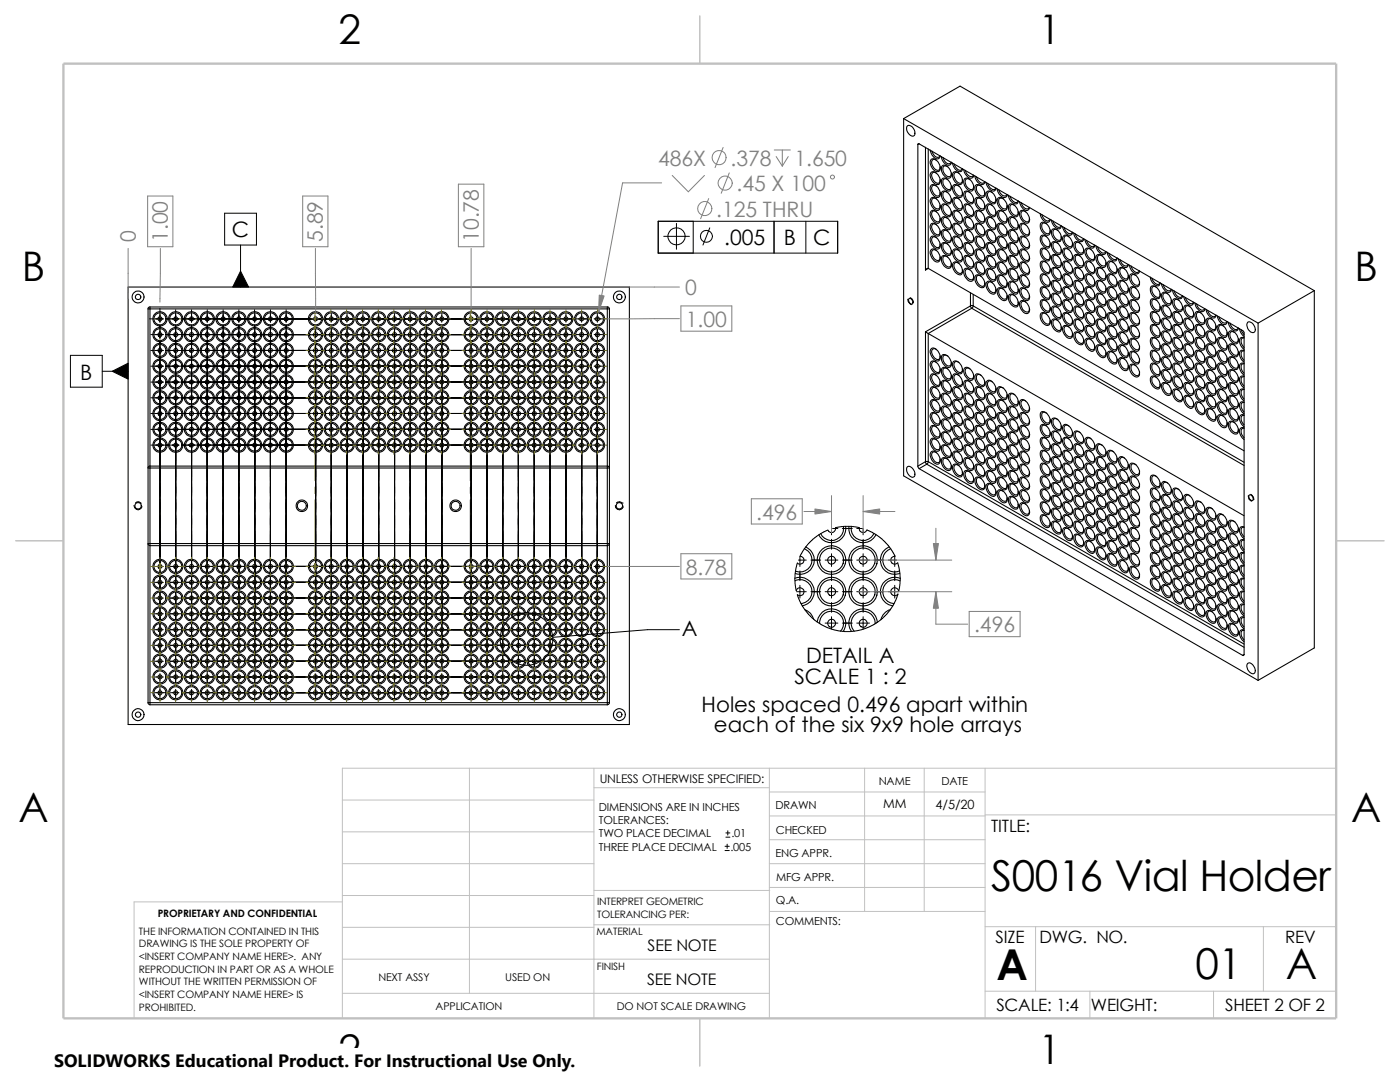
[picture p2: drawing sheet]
<svg xmlns="http://www.w3.org/2000/svg" width="279mm" height="216mm" viewBox="0 0 279 216" stroke-linecap="round" stroke-linejoin="round" font-family="sans-serif">
<defs><g id="words">
<g font-size="8.5">
<text x="197.8" y="177.8">S0016 Vial Holder</text>
<text x="198.8" y="195.5">A</text>
<text x="238.6" y="195.3">01</text>
<text x="256.6" y="195.3">A</text>
</g>
<g font-size="8.1">
<text x="67.6" y="8.8">2</text>
<text x="207.3" y="8.8">1</text>
<text x="4.4" y="56.1">B</text>
<text x="270.3" y="56.1">B</text>
<text x="3.7" y="164.1">A</text>
<text x="269.6" y="164.1">A</text>
<text x="67.6" y="212.3">2</text>
<text x="207.3" y="212.3">1</text>
</g>
<g font-size="4.2" fill="#808080">
<text x="131.4" y="33.1">486X</text>
<text x="145.8" y="33.1">.378</text>
<text x="158.5" y="33.1">1.650</text>
<text x="147" y="38.1">.45 X 100</text>
<text x="142.9" y="43.3">.125 THRU</text>
<text x="27.1" y="48.4" transform="rotate(-90 27.1 48.4)">0</text>
<text x="33.5" y="48.3" transform="rotate(-90 33.5 48.3)">1.00</text>
<text x="64.4" y="48.3" transform="rotate(-90 64.4 48.3)">5.89</text>
<text x="95.5" y="48.3" transform="rotate(-90 95.5 48.3)">10.78</text>
<text x="136.8" y="58.9">0</text>
<text x="136.9" y="65.2">1.00</text>
<text x="150.9" y="103.7">.496</text>
<text x="136.9" y="114.7">8.78</text>
<text x="194.4" y="126.2">.496</text>
</g>
<g font-size="4.2">
<text x="46.3" y="47.4">C</text>
<text x="144.5" y="49">.005</text>
<text x="156.4" y="49">B</text>
<text x="162.3" y="49">C</text>
<text x="16" y="75.7">B</text>
<text x="136.1" y="126.9">A</text>
<text x="158.5" y="136.4">SCALE 1 : 2</text>
<text x="160.9" y="132.2">DETAIL A</text>
<text x="140" y="142">Holes spaced 0.496 apart within</text>
<text x="142.5" y="146.1">each of the six 9x9 hole arrays</text>
</g>
<text font-size="3.6" x="10.8" y="213">SOLIDWORKS Educational Product. For Instructional Use Only.</text>
<g font-size="3.4">
<text x="197.8" y="166">TITLE:</text>
<text x="198.7" y="188.1">SIZE</text>
<text x="207.5" y="188.1">DWG. NO.</text>
<text x="256.5" y="188.2">REV</text>
<text x="198.8" y="201.7">SCALE: 1:4</text>
<text x="217.7" y="201.8">WEIGHT:</text>
<text x="244.5" y="201.7">SHEET 2 OF 2</text>
</g>
<g font-size="3.2">
<text x="129.2" y="189.8">SEE NOTE</text>
<text x="129.2" y="196.6">SEE NOTE</text>
</g>
<g font-size="2.5">
<text x="176.3" y="161.3">MM</text>
<text x="186.7" y="161.4">4/5/20</text>
</g>
<text font-size="2.4" x="119.7" y="156.2">UNLESS OTHERWISE SPECIFIED:</text>
<g font-size="2.2">
<text x="119.5" y="161.8">DIMENSIONS ARE IN INCHES</text>
<text x="154.8" y="161.5">DRAWN</text>
<text x="175.4" y="156.7">NAME</text>
<text x="187.9" y="156.7">DATE</text>
<text x="119.5" y="164.4">TOLERANCES:</text>
<text x="119.5" y="167.1">TWO PLACE DECIMAL</text>
<text x="146" y="167.1">.01</text>
<text x="154.8" y="166.3">CHECKED</text>
<text x="119.5" y="169.8">THREE PLACE DECIMAL</text>
<text x="145.8" y="169.8">.005</text>
<text x="154.8" y="171">ENG APPR.</text>
<text x="154.9" y="175.7">MFG APPR.</text>
<text x="154.9" y="184.7">COMMENTS:</text>
<text x="154.9" y="180.5">Q.A.</text>
</g>
<g font-size="2.1">
<text x="75.5" y="195.7">NEXT ASSY</text>
<text x="100.8" y="195.7">USED ON</text>
<text x="86.9" y="201.5">APPLICATION</text>
<text x="123.1" y="201.6">DO NOT SCALE DRAWING</text>
</g>
<g font-size="2">
<text x="31.5" y="183">PROPRIETARY AND CONFIDENTIAL</text>
<text x="119.2" y="183.1">TOLERANCING PER:</text>
<text x="119.2" y="180.6">INTERPRET GEOMETRIC</text>
<text x="27.7" y="186.5">THE INFORMATION CONTAINED IN THIS</text>
<text x="27.7" y="189.1">DRAWING IS THE SOLE PROPERTY OF</text>
<text x="27.7" y="191.6">&lt;INSERT COMPANY NAME HERE&gt;. ANY</text>
<text x="119" y="186.6">MATERIAL</text>
<text x="27.7" y="194.1">REPRODUCTION IN PART OR AS A WHOLE</text>
<text x="27.7" y="196.6">WITHOUT THE WRITTEN PERMISSION OF</text>
<text x="119.1" y="193.5">FINISH</text>
<text x="27.7" y="199.1">&lt;INSERT COMPANY NAME HERE&gt; IS</text>
<text x="27.7" y="201.7">PROHIBITED.</text>
</g>
</g></defs>
<g fill="none" stroke="#c0c0c0" stroke-width=".2">
<path d="M68.3 159.6h50.2M93.7 153.3v44.9M118.5 153.3v49.9M118.5 157.2h35M153.5 153.3v49.9M153.5 158h43.1M172.6 153.3v28.6M184.4 153.3v28.6M196.6 153.3v49.9M266.7 153.3h-198.4v49.9M68.3 178.7h50.2M68.3 172.3h50.2"/>
<path d="M68.3 166h50.2M68.3 180h-41.5v23.2M118.5 177.7h35.1M153.5 167.6h43.1M153.5 162.8h43.1M153.5 172.3h43.1M153.5 177.1h43.1M196.6 162.6h70.1M68.3 198.2h85.2M68.3 191.4h85.2M68.3 185h50.2M118.5 184.5h35.1"/>
<path d="M153.6 181.9h43M196.6 197.8h70.1M196.6 184.9h70.1M206.7 184.9v12.9M217.5 197.8v5.4M242.2 197.8v5.4M252.1 184.9v12.9"/>
</g>
<path d="M139.7 3.2v9.5M3.1 107.9h9.6M266.7 107.9h9.5M139.7 203.2v9.5" fill="none" stroke="#c0c0c0" stroke-width=".21"/>
<path d="M12.7 12.7h254v190.5h-254z" fill="none" stroke="#c0c0c0" stroke-width=".47"/>
<g fill="none" stroke="#000" stroke-width=".21">
<path d="M180.3 23.7l11.3-6.5 70.7 40.8M180.3 23.7l70.8 40.8M180.3 23.7v71.3l70.8 40.8M181.1 25.1a1.36 1.36 0 0 1 1.4 1.9 1.12 1.12 0 0 1-1.5-1l-.1-.5zM183.2 28.8v64.2M183.4 28.7h-.1l-.1 .1M183.4 28.7l64.8 37.5 .1 64.4M183.4 28.7l-.2 .1M184.7 29.4v24.5M185.3 29.7v23.9M185.6 29.9a1.98 1.98 0 0 0 1.6 1.8l.3-.2 .2-.4M185.8 34.4a1.35 1.35 0 0 1 1.7 1.1l.1 .3a.7 .7 0 0 1-.2 1 .7 .7 0 0 1-1-.2 1.81 1.81 0 0 1-.6-2.2z"/>
<path d="M185.8 31.8a1.34 1.34 0 0 1 1.7 1.1l.1 .3a.7 .7 0 0 1-.2 1 .7 .7 0 0 1-1-.2 1.81 1.81 0 0 1-.6-2.2zM185.8 37a1.35 1.35 0 0 1 1.7 1.1l.1 .3a.75 .75 0 0 1-.4 1 .75 .75 0 0 1-1-.5l-.5-.9a.95 .95 0 0 1 .1-1zM185.8 39.5a1.27 1.27 0 0 1 1.7 1.1l.1 .4a.71 .71 0 0 1-.2 .9 .71 .71 0 0 1-1-.2 1.84 1.84 0 0 1-.6-2.2zM186 30.1a1.36 1.36 0 0 0 1.4 1.3l.2-.3M186.9 32a.61 .61 0 0 0-.9 0 .61 .61 0 0 0 0 .9l.5 .8 .2 .1a.54 .54 0 0 0 .7 .1 .54 .54 0 0 0 .2-.7M186.9 34.6a.6 .6 0 0 0-.9-.1 .6 .6 0 0 0 0 .9l.5 .8 .2 .2a.54 .54 0 0 0 .7 .1 .54 .54 0 0 0 .2-.7M186.9 37.1a.61 .61 0 0 0-.9 0 .61 .61 0 0 0 0 .9l.5 .8a.61 .61 0 0 0 .8 .3 .61 .61 0 0 0 .3-.7M186.9 39.7a.61 .61 0 0 0-.9 0 .61 .61 0 0 0 0 .9l.5 .8a.61 .61 0 0 0 .8 .3 .61 .61 0 0 0 .3-.8M187.9 31.2a1.76 1.76 0 0 0 1.5 1.8l.3-.2 .2-.4M188 33.1a1.14 1.14 0 0 1 1.6 .8l.3 .6a.71 .71 0 0 1-.3 1 .71 .71 0 0 1-.9-.2 1.76 1.76 0 0 1-.7-2.2zM188 35.7a.92 .92 0 0 1 1.4 .5l.5 .9a.7 .7 0 0 1-.3 .9 .7 .7 0 0 1-.9-.2 1.72 1.72 0 0 1-.7-2.1zM188 38.2a1.31 1.31 0 0 1 1.7 1.2l.2 .3a.7 .7 0 0 1-.3 .9 .7 .7 0 0 1-.9-.2 1.76 1.76 0 0 1-.7-2.2z"/>
<path d="M188.2 31.4a1.19 1.19 0 0 0 1.5 1.2l.1-.3M189.1 33.3a.63 .63 0 0 0-.8-.1 .63 .63 0 0 0-.1 .9 1.07 1.07 0 0 0 1.5 1l.2-.6M189.1 35.9a.63 .63 0 0 0-.8-.1 .63 .63 0 0 0-.1 .9 1.12 1.12 0 0 0 1.5 1l.2-.6M189.1 38.4a.62 .62 0 0 0-.8 0 .62 .62 0 0 0-.1 .8 1.12 1.12 0 0 0 1.5 1.1l.2-.6M190.1 32.5a1.73 1.73 0 0 0 1.8 1.7l.2-.5-.2 .1a.78 .78 0 0 1-1.1-.4l-.4-.7M190.3 37a1.4 1.4 0 0 1 1.8 1.4 .69 .69 0 0 1-.2 .9 .69 .69 0 0 1-1-.1 1.76 1.76 0 0 1-.6-2.2zM190.3 34.4a1.32 1.32 0 0 1 1.7 1.1l.1 .3a.69 .69 0 0 1-.2 .9 .69 .69 0 0 1-1-.1 1.76 1.76 0 0 1-.6-2.2zM190.3 39.5a.92 .92 0 0 1 1.3 .5l.5 1a.69 .69 0 0 1-.2 .9 .69 .69 0 0 1-1-.2 1.79 1.79 0 0 1-.6-2.2zM191.4 34.6a.62 .62 0 0 0-.9-.1 .62 .62 0 0 0 0 .9l.5 .8a.59 .59 0 0 0 .7 .4 .59 .59 0 0 0 .4-.8M191.4 37.1a.63 .63 0 0 0-.9 0 .63 .63 0 0 0 0 .9l.5 .8a.59 .59 0 0 0 .7 .3 .59 .59 0 0 0 .4-.7M191.4 39.7a.63 .63 0 0 0-.9 0 .63 .63 0 0 0 0 .9l.3 .5a.74 .74 0 0 0 .5 .5 .74 .74 0 0 0 .8-.2v-.5M192.3 33.8a1.96 1.96 0 0 0 1.6 1.8 .51 .51 0 0 0 .4-.6"/>
<path d="M192.5 38.2a1.36 1.36 0 0 1 1.7 1.2l.1 .3a.7 .7 0 0 1-.2 .9 .7 .7 0 0 1-1-.2 1.91 1.91 0 0 1-.6-2.2zM192.5 35.7a1.3 1.3 0 0 1 1.7 1.1l.1 .3a.7 .7 0 0 1-.2 .9 .7 .7 0 0 1-1-.2 1.87 1.87 0 0 1-.6-2.1zM192.7 34a1.36 1.36 0 0 0 1.4 1.2l.2-.3M193.6 35.9a.61 .61 0 0 0-.9-.1 .61 .61 0 0 0 0 .9l.3 .6 .4 .4a.54 .54 0 0 0 .7 .1 .54 .54 0 0 0 .2-.7M193.6 38.4a.6 .6 0 0 0-.9 0 .6 .6 0 0 0 0 .8l.3 .6 .4 .5a.54 .54 0 0 0 .7 0 .54 .54 0 0 0 .2-.6M194.6 35.1a1.76 1.76 0 0 0 1.5 1.7l.3-.2 .2-.4M194.7 39.5a.92 .92 0 0 1 1.4 .5l.5 1a.71 .71 0 0 1-.3 .9 .71 .71 0 0 1-.9-.2 1.79 1.79 0 0 1-.7-2.2zM194.7 37a1.32 1.32 0 0 1 1.7 1.1l.2 .3a.71 .71 0 0 1-.3 .9 .71 .71 0 0 1-.9-.1 1.76 1.76 0 0 1-.7-2.2zM194.9 35.3a1.43 1.43 0 0 0 1.4 1.2l.2-.3M195.8 37.1a.63 .63 0 0 0-.8 0 .63 .63 0 0 0-.1 .9 1.07 1.07 0 0 0 1.5 .9l.1-.5M195.8 39.7a.63 .63 0 0 0-.8 0 .63 .63 0 0 0-.1 .9l.3 .5a.74 .74 0 0 0 .6 .5 .74 .74 0 0 0 .7-.2v-.5M196.8 36.4a1.72 1.72 0 0 0 1.7 1.7l.3-.6"/>
<path d="M197 38.2a1.34 1.34 0 0 1 1.7 1.2l.1 .3a.69 .69 0 0 1-.2 .9 .69 .69 0 0 1-1-.2 1.76 1.76 0 0 1-.6-2.2zM197.1 36.6a1.36 1.36 0 0 0 1.4 1.2l.2-.3M198 38.4a.6 .6 0 0 0-.8 0 .6 .6 0 0 0-.1 .8l.5 .9 .3 .2a.54 .54 0 0 0 .7 0 .54 .54 0 0 0 .2-.6M199 37.7a1.86 1.86 0 0 0 1.5 1.7 .5 .5 0 0 0 .5-.6M199.2 39.5a.92 .92 0 0 1 1.3 .5l.5 1a.71 .71 0 0 1-.2 .9 .71 .71 0 0 1-1-.2 1.79 1.79 0 0 1-.6-2.2zM199.3 37.8a1.36 1.36 0 0 0 1.4 1.3l.3-.3M200.3 39.7a.63 .63 0 0 0-.9 0 .63 .63 0 0 0-.1 .9l.3 .5a.74 .74 0 0 0 .6 .5 .74 .74 0 0 0 .8-.2v-.5M201.3 38.9a1.66 1.66 0 0 0 1.7 1.7l.2-.5M201.5 39.2a1.44 1.44 0 0 0 1.4 1.2l.3-.3M25.6 57.3h100v87.3h-100zM181.4 59.6a.67 .67 0 0 1 .7 .4 .67 .67 0 0 1-.2 .7l-.5-.4-.1-.4zM185.3 53.6l-.6 .3"/>
<path d="M185.3 53.6l63 36.4M185.3 53.6h-.4l-.2 .3M185.8 42.1a1.27 1.27 0 0 1 1.7 1.1l.1 .3a.7 .7 0 0 1-.2 1 .7 .7 0 0 1-1-.2 1.77 1.77 0 0 1-.6-2.2zM185.8 47.2a1.35 1.35 0 0 1 1.7 1.1l.1 .4a.75 .75 0 0 1-.4 1 .75 .75 0 0 1-1-.5l-.5-.9a.95 .95 0 0 1 .1-1.1zM185.8 44.7a1.35 1.35 0 0 1 1.7 1.1l.1 .3a.7 .7 0 0 1-.2 1 .7 .7 0 0 1-1-.2 1.81 1.81 0 0 1-.6-2.2zM185.8 49.8a.94 .94 0 0 1 1.4 .5l.4 1a.75 .75 0 0 1-.4 1 .75 .75 0 0 1-1-.5l-.5-1a.9 .9 0 0 1 .1-1zM186.9 42.3a.61 .61 0 0 0-.9 0 .61 .61 0 0 0 0 .8l.5 .8 .2 .2a.54 .54 0 0 0 .7 .1 .54 .54 0 0 0 .2-.7M186.9 44.9a.6 .6 0 0 0-.9-.1 .6 .6 0 0 0 0 .9l.5 .8 .2 .2a.54 .54 0 0 0 .7 .1 .54 .54 0 0 0 .2-.7M186.9 47.5a.6 .6 0 0 0-.9-.1 .6 .6 0 0 0 0 .9l.5 .8a.61 .61 0 0 0 .8 .3 .61 .61 0 0 0 .3-.8M186.9 50a.61 .61 0 0 0-.9 0 .61 .61 0 0 0 0 .8l.5 .8a.61 .61 0 0 0 .8 .4 .61 .61 0 0 0 .3-.8M188 40.8a1.32 1.32 0 0 1 1.7 1.1l.2 .3a.71 .71 0 0 1-.3 1 .71 .71 0 0 1-.9-.2 1.76 1.76 0 0 1-.7-2.2zM188 46a.92 .92 0 0 1 1.4 .4l.5 1a.7 .7 0 0 1-.3 .9 .7 .7 0 0 1-.9-.2 1.72 1.72 0 0 1-.7-2.1z"/>
<path d="M188 48.5a1.31 1.31 0 0 1 1.7 1.2l.2 .3a.7 .7 0 0 1-.3 .9 .7 .7 0 0 1-.9-.2 1.76 1.76 0 0 1-.7-2.2zM188 43.4a1.14 1.14 0 0 1 1.6 .8l.3 .6a.71 .71 0 0 1-.3 1 .71 .71 0 0 1-.9-.2 1.76 1.76 0 0 1-.7-2.2zM188 51.1a1.32 1.32 0 0 1 1.7 1.1l.2 .3a.71 .71 0 0 1-.3 1 .71 .71 0 0 1-.9-.2 1.76 1.76 0 0 1-.7-2.2zM189.1 41l-.2-.1a.51 .51 0 0 0-.6 0 .51 .51 0 0 0-.1 .6 1.34 1.34 0 0 0 1.4 1.4l.1-.1 .2-.6M189.1 43.6a.63 .63 0 0 0-.8-.1 .63 .63 0 0 0-.1 .9 1.07 1.07 0 0 0 1.5 1l.2-.6M189.1 46.1a.63 .63 0 0 0-.8 0 .63 .63 0 0 0-.1 .9 1.12 1.12 0 0 0 1.5 1l.2-.6M189.1 48.7l-.2-.1a.53 .53 0 0 0-.6 0 .53 .53 0 0 0-.1 .7 1.42 1.42 0 0 0 1.4 1.4l.1-.2 .2-.5M189.1 51.3l-.2-.1a.51 .51 0 0 0-.6 0 .51 .51 0 0 0-.1 .6 1.34 1.34 0 0 0 1.4 1.4l.1-.1 .2-.6M190.3 44.7a1.32 1.32 0 0 1 1.7 1.1l.1 .3a.69 .69 0 0 1-.2 1 .69 .69 0 0 1-1-.2 1.76 1.76 0 0 1-.6-2.2zM190.3 42.1a.92 .92 0 0 1 1.3 .5l.5 .9a.69 .69 0 0 1-.2 1 .69 .69 0 0 1-1-.2 1.72 1.72 0 0 1-.6-2.2zM190.3 52.4a.92 .92 0 0 1 1.3 .5l.5 .9a.69 .69 0 0 1-.2 1 .69 .69 0 0 1-1-.2 1.72 1.72 0 0 1-.6-2.2zM190.3 47.2a1.4 1.4 0 0 1 1.8 1.5 .69 .69 0 0 1-.2 .9 .69 .69 0 0 1-1-.2 1.76 1.76 0 0 1-.6-2.2z"/>
<path d="M190.3 49.8a.92 .92 0 0 1 1.3 .5l.5 1a.69 .69 0 0 1-.2 .9 .69 .69 0 0 1-1-.2 1.79 1.79 0 0 1-.6-2.2zM191.4 42.3a.63 .63 0 0 0-.9-.1 .63 .63 0 0 0 0 .9l.5 .8a.59 .59 0 0 0 .7 .4 .59 .59 0 0 0 .4-.8M191.4 44.9a.62 .62 0 0 0-.9-.1 .62 .62 0 0 0 0 .9l.5 .8a.59 .59 0 0 0 .7 .4 .59 .59 0 0 0 .4-.8M191.4 47.5a.62 .62 0 0 0-.9-.1 .62 .62 0 0 0 0 .9l.5 .8a.59 .59 0 0 0 .7 .3 .59 .59 0 0 0 .4-.8M191.4 50a.63 .63 0 0 0-.9 0 .63 .63 0 0 0 0 .8l.5 .8a.59 .59 0 0 0 .7 .4 .59 .59 0 0 0 .4-.8M191.4 52.6a.63 .63 0 0 0-.9-.1 .63 .63 0 0 0 0 .9l.5 .8a.59 .59 0 0 0 .7 .4 .59 .59 0 0 0 .4-.8M192.5 48.5a1.36 1.36 0 0 1 1.7 1.2l.1 .3a.7 .7 0 0 1-.2 .9 .7 .7 0 0 1-1-.2 1.91 1.91 0 0 1-.6-2.2zM192.5 51.1a1.37 1.37 0 0 1 1.7 1.1l.1 .3a.75 .75 0 0 1-.4 1 .75 .75 0 0 1-1-.4l-.4-.6-.2-.7zM192.5 46a1.3 1.3 0 0 1 1.7 1.1l.1 .3a.7 .7 0 0 1-.2 .9 .7 .7 0 0 1-1-.2 1.87 1.87 0 0 1-.6-2.1zM192.5 53.7a1.14 1.14 0 0 1 1.6 .7l.2 .7a.75 .75 0 0 1-.4 1 .75 .75 0 0 1-1-.5l-.4-.6-.2-.6zM192.5 40.8a1.37 1.37 0 0 1 1.7 1.1l.1 .3a.75 .75 0 0 1-.4 1.1 .75 .75 0 0 1-1-.5l-.4-.6-.2-.7zM192.5 43.4a1.14 1.14 0 0 1 1.6 .8l.2 .6a.75 .75 0 0 1-.4 1 .75 .75 0 0 1-1-.5l-.4-.6-.2-.6z"/>
<path d="M193.6 41a.6 .6 0 0 0-.9-.1 .6 .6 0 0 0 0 .9l.5 .9a.62 .62 0 0 0 .8 .3 .62 .62 0 0 0 .3-.8M193.6 43.6a.61 .61 0 0 0-.9-.1 .61 .61 0 0 0 0 .9 1.05 1.05 0 0 0 1.5 1l.1-.6M193.6 46.1a.61 .61 0 0 0-.9 0 .61 .61 0 0 0 0 .9l.3 .5 .4 .5a.54 .54 0 0 0 .7 .1 .54 .54 0 0 0 .2-.7M193.6 48.7a.62 .62 0 0 0-.9 0 .62 .62 0 0 0 0 .9l.3 .5 .4 .4a.54 .54 0 0 0 .7 .1 .54 .54 0 0 0 .2-.6M193.6 51.3a.6 .6 0 0 0-.9-.1 .6 .6 0 0 0 0 .9l.5 .9a.62 .62 0 0 0 .8 .3 .62 .62 0 0 0 .3-.8M193.6 53.8a.61 .61 0 0 0-.9 0 .61 .61 0 0 0 0 .9 1.05 1.05 0 0 0 1.5 1l.1-.6M193.7 58.4v2.6M194.2 58.8v2.2M194.7 44.7a1.32 1.32 0 0 1 1.7 1.1l.2 .3a.7 .7 0 0 1-.3 1 .7 .7 0 0 1-.9-.2 1.76 1.76 0 0 1-.7-2.2zM194.7 42.1a.92 .92 0 0 1 1.4 .5l.5 .9a.7 .7 0 0 1-.3 1 .7 .7 0 0 1-.9-.2 1.72 1.72 0 0 1-.7-2.2zM194.7 54.9a1.32 1.32 0 0 1 1.7 1.1l.2 .4a.7 .7 0 0 1-.3 .9 .7 .7 0 0 1-.9-.2 1.76 1.76 0 0 1-.7-2.2zM194.7 49.8a.92 .92 0 0 1 1.4 .5l.5 1a.71 .71 0 0 1-.3 .9 .71 .71 0 0 1-.9-.2 1.79 1.79 0 0 1-.7-2.2z"/>
<path d="M194.7 52.4a.92 .92 0 0 1 1.4 .5l.5 .9a.7 .7 0 0 1-.3 1 .7 .7 0 0 1-.9-.2 1.72 1.72 0 0 1-.7-2.2zM194.7 47.2a1.32 1.32 0 0 1 1.7 1.1l.2 .4a.71 .71 0 0 1-.3 .9 .71 .71 0 0 1-.9-.2 1.76 1.76 0 0 1-.7-2.2zM195.8 42.3l-.2-.1a.53 .53 0 0 0-.6 0 .53 .53 0 0 0-.1 .6 1.42 1.42 0 0 0 1.4 1.4l.2-.3v-.4M195.8 44.9l-.2-.2a.51 .51 0 0 0-.6 .1 .51 .51 0 0 0-.1 .6 1.42 1.42 0 0 0 1.4 1.4l.2-.3v-.4M195.8 47.4a.63 .63 0 0 0-.8 0 .63 .63 0 0 0-.1 .9 1.07 1.07 0 0 0 1.5 .9l.1-.6M195.8 50a.63 .63 0 0 0-.8 0 .63 .63 0 0 0-.1 .8 1.07 1.07 0 0 0 1.5 1l.1-.6M195.8 52.6l-.2-.1a.53 .53 0 0 0-.6 0 .53 .53 0 0 0-.1 .6 1.42 1.42 0 0 0 1.4 1.4l.2-.3v-.4M195.8 55.2l-.2-.2a.51 .51 0 0 0-.6 .1 .51 .51 0 0 0-.1 .6 1.42 1.42 0 0 0 1.4 1.4l.2-.3v-.4M197 53.7a1.09 1.09 0 0 1 1.5 .7l.3 .7a.69 .69 0 0 1-.3 .9 .69 .69 0 0 1-.9-.1 1.76 1.76 0 0 1-.6-2.2zM197 51.1a1.35 1.35 0 0 1 1.7 1.1l.1 .3a.69 .69 0 0 1-.3 .9 .69 .69 0 0 1-.9-.1 1.76 1.76 0 0 1-.6-2.2zM197 46a1.27 1.27 0 0 1 1.7 1.1l.1 .3a.69 .69 0 0 1-.2 .9 .69 .69 0 0 1-1-.2 1.72 1.72 0 0 1-.6-2.1zM197 56.3a1.27 1.27 0 0 1 1.7 1.1l.1 .3a.69 .69 0 0 1-.3 .9 .69 .69 0 0 1-.9-.1 1.79 1.79 0 0 1-.6-2.2z"/>
<path d="M197 40.8a1.35 1.35 0 0 1 1.7 1.1l.1 .3a.69 .69 0 0 1-.3 1 .69 .69 0 0 1-.9-.2 1.76 1.76 0 0 1-.6-2.2zM197 43.4a1.09 1.09 0 0 1 1.5 .8l.3 .6a.69 .69 0 0 1-.3 .9 .69 .69 0 0 1-.9-.1 1.76 1.76 0 0 1-.6-2.2zM197 48.5a1.34 1.34 0 0 1 1.7 1.2l.1 .3a.69 .69 0 0 1-.2 .9 .69 .69 0 0 1-1-.2 1.76 1.76 0 0 1-.6-2.2zM198 41a.6 .6 0 0 0-.8 0 .6 .6 0 0 0-.1 .8 1.1 1.1 0 0 0 1.5 1l.2-.6M198 43.6a.61 .61 0 0 0-.8 0 .61 .61 0 0 0-.1 .8l.5 .8a.61 .61 0 0 0 .8 .4 .61 .61 0 0 0 .4-.8M198 46.1a.61 .61 0 0 0-.8 0 .61 .61 0 0 0-.1 .9l.5 .8 .3 .2a.54 .54 0 0 0 .7 .1 .54 .54 0 0 0 .2-.7M198 48.7a.61 .61 0 0 0-.8 0 .61 .61 0 0 0-.1 .9l.5 .8 .3 .1a.54 .54 0 0 0 .7 .1 .54 .54 0 0 0 .2-.6M198 51.3a.6 .6 0 0 0-.8 0 .6 .6 0 0 0-.1 .8l.5 .9a.62 .62 0 0 0 .8 .3 .62 .62 0 0 0 .4-.8M198 53.8a.61 .61 0 0 0-.8 0 .61 .61 0 0 0-.1 .9l.5 .8a.61 .61 0 0 0 .8 .3 .61 .61 0 0 0 .4-.7M198 56.4a.61 .61 0 0 0-.8 0 .61 .61 0 0 0-.1 .9l.5 .8 .3 .2a.54 .54 0 0 0 .7 0 .54 .54 0 0 0 .2-.6M199.2 44.7l.1-.1a1.7 1.7 0 0 1 1.7 1.8 .64 .64 0 0 1-.4 .7 .64 .64 0 0 1-.8-.2 1.76 1.76 0 0 1-.6-2.2zM199.2 47.2a1.37 1.37 0 0 1 1.7 1.1l.1 .4a.71 .71 0 0 1-.2 .9 .71 .71 0 0 1-1-.2 1.76 1.76 0 0 1-.6-2.2z"/>
<path d="M199.2 49.8a.92 .92 0 0 1 1.3 .5l.5 1a.71 .71 0 0 1-.2 .9 .71 .71 0 0 1-1-.2 1.79 1.79 0 0 1-.6-2.2zM199.2 54.9h.1a1.7 1.7 0 0 1 1.7 1.8 .64 .64 0 0 1-.4 .7 .64 .64 0 0 1-.8-.3 1.76 1.76 0 0 1-.6-2.2zM199.2 57.5l.1-.1a1.87 1.87 0 0 1 1.6 2.4 .86 .86 0 0 1-1.3-.3l-.5-.9-.1-.6zM199.2 52.4a.92 .92 0 0 1 1.3 .5l.5 .9a.7 .7 0 0 1-.2 1 .7 .7 0 0 1-1-.2 1.72 1.72 0 0 1-.6-2.2zM199.2 42.1l.1-.1a1.71 1.71 0 0 1 1.7 1.9 .64 .64 0 0 1-.4 .7 .64 .64 0 0 1-.8-.3 1.76 1.76 0 0 1-.6-2.2zM200.3 42.3l-.2-.1a.53 .53 0 0 0-.7 0 .53 .53 0 0 0-.1 .6 1.42 1.42 0 0 0 1.4 1.4l.3-.7M200.3 44.9l-.2-.2a.51 .51 0 0 0-.7 .1 .51 .51 0 0 0-.1 .6 1.42 1.42 0 0 0 1.4 1.4l.3-.7M200.3 47.4a.63 .63 0 0 0-.9 0 .63 .63 0 0 0-.1 .9 1.07 1.07 0 0 0 1.6 .9l.1-.6M200.3 50a.63 .63 0 0 0-.9 0 .63 .63 0 0 0-.1 .8 1.07 1.07 0 0 0 1.6 1l.1-.6M200.3 52.6l-.2-.1a.53 .53 0 0 0-.7 0 .53 .53 0 0 0-.1 .6 1.42 1.42 0 0 0 1.4 1.4l.3-.7M200.3 55.2l-.2-.2a.51 .51 0 0 0-.7 .1 .51 .51 0 0 0-.1 .6 1.42 1.42 0 0 0 1.4 1.4l.3-.7M200.3 57.7l-.2-.1a.51 .51 0 0 0-.7 0 .51 .51 0 0 0-.1 .7 1.42 1.42 0 0 0 1.4 1.3l.3-.2v-.5"/>
<path d="M201.4 51.1a1.32 1.32 0 0 1 1.7 1.1l.1 .3a.69 .69 0 0 1-.2 1 .69 .69 0 0 1-.9-.2 1.76 1.76 0 0 1-.7-2.2zM201.4 53.7a1.14 1.14 0 0 1 1.6 .7l.2 .7a.69 .69 0 0 1-.2 .9 .69 .69 0 0 1-.9-.1 1.76 1.76 0 0 1-.7-2.2zM201.4 56.3a.92 .92 0 0 1 1.4 .4l.4 1a.69 .69 0 0 1-.2 .9 .69 .69 0 0 1-.9-.2 1.72 1.72 0 0 1-.7-2.1zM201.4 46a.92 .92 0 0 1 1.4 .4l.4 1a.69 .69 0 0 1-.2 .9 .69 .69 0 0 1-.9-.2 1.72 1.72 0 0 1-.7-2.1zM201.4 58.8a1.31 1.31 0 0 1 1.7 1.1l.1 .3a.69 .69 0 0 1-.2 1 .69 .69 0 0 1-.9-.2 1.76 1.76 0 0 1-.7-2.2zM201.4 48.5a1.31 1.31 0 0 1 1.7 1.2l.1 .3a.69 .69 0 0 1-.2 .9 .69 .69 0 0 1-.9-.2 1.76 1.76 0 0 1-.7-2.2zM201.4 40.8a1.32 1.32 0 0 1 1.7 1.1l.1 .3a.69 .69 0 0 1-.2 1 .69 .69 0 0 1-.9-.2 1.76 1.76 0 0 1-.7-2.2zM201.4 43.4a1.14 1.14 0 0 1 1.6 .8l.2 .6a.69 .69 0 0 1-.2 1 .69 .69 0 0 1-.9-.2 1.76 1.76 0 0 1-.7-2.2zM202.5 41l-.2-.1a.51 .51 0 0 0-.6 0 .51 .51 0 0 0-.2 .6 1.34 1.34 0 0 0 1.4 1.4l.3-.3v-.4M202.5 43.6a.63 .63 0 0 0-.9-.1 .63 .63 0 0 0 0 .9 1.07 1.07 0 0 0 1.5 1l.1-.6M202.5 46.1a.63 .63 0 0 0-.9 0 .63 .63 0 0 0 0 .9 1.12 1.12 0 0 0 1.5 1l.1-.6M202.5 48.7a.62 .62 0 0 0-.9 0 .62 .62 0 0 0 0 .8 1.12 1.12 0 0 0 1.5 1l.1-.5"/>
<path d="M202.5 51.3l-.2-.1a.51 .51 0 0 0-.6 0 .51 .51 0 0 0-.2 .6 1.34 1.34 0 0 0 1.4 1.4l.3-.3v-.4M202.5 53.8a.63 .63 0 0 0-.9 0 .63 .63 0 0 0 0 .9 1.07 1.07 0 0 0 1.5 1l.1-.6M202.5 56.4a.63 .63 0 0 0-.9 0 .63 .63 0 0 0 0 .9 1.12 1.12 0 0 0 1.5 1l.1-.6M202.5 59l-.2-.1a.53 .53 0 0 0-.6 0 .53 .53 0 0 0-.2 .7 1.42 1.42 0 0 0 1.4 1.4l.3-.4v-.4M203.5 40.2a1.98 1.98 0 0 0 1.5 1.8l.4-.3 .1-.3M203.7 57.5a1.35 1.35 0 0 1 1.7 1.1v.4a.75 .75 0 0 1-.4 1 .75 .75 0 0 1-1-.5l-.5-.9a.95 .95 0 0 1 .2-1.1zM203.7 54.9a1.35 1.35 0 0 1 1.7 1.1v.4a.7 .7 0 0 1-.2 .9 .7 .7 0 0 1-.9-.2 1.81 1.81 0 0 1-.6-2.2zM203.7 47.2a1.35 1.35 0 0 1 1.7 1.1v.4a.75 .75 0 0 1-.4 1 .75 .75 0 0 1-1-.5l-.5-.9a.95 .95 0 0 1 .2-1.1zM203.7 49.8a1.27 1.27 0 0 1 1.7 1.1v.4a.71 .71 0 0 1-.2 .9 .71 .71 0 0 1-.9-.2 1.84 1.84 0 0 1-.6-2.2zM203.7 52.4a1.27 1.27 0 0 1 1.7 1.1v.3a.7 .7 0 0 1-.2 1 .7 .7 0 0 1-.9-.2 1.77 1.77 0 0 1-.6-2.2zM203.7 42.1a1.34 1.34 0 0 1 1.7 1.1v.3a.7 .7 0 0 1-.2 1 .7 .7 0 0 1-.9-.2 1.81 1.81 0 0 1-.6-2.2zM203.7 44.7a1.35 1.35 0 0 1 1.7 1.1v.3a.75 .75 0 0 1-.4 1 .75 .75 0 0 1-1-.4l-.5-1a.95 .95 0 0 1 .2-1z"/>
<path d="M203.8 40.4a1.36 1.36 0 0 0 1.4 1.3l.2-.3M204.7 42.3a.61 .61 0 0 0-.9 0 .61 .61 0 0 0 0 .8l.3 .6 .5 .4a.54 .54 0 0 0 .7 .1 .54 .54 0 0 0 .1-.7M204.7 44.9a.6 .6 0 0 0-.8-.1 .6 .6 0 0 0-.1 .9l.3 .6 .5 .4a.54 .54 0 0 0 .7 .1 .54 .54 0 0 0 .1-.7M204.7 47.4a.61 .61 0 0 0-.8 0 .61 .61 0 0 0-.1 .9 1.05 1.05 0 0 0 1.5 .9l.1-.6M204.7 50a.61 .61 0 0 0-.8 0 .61 .61 0 0 0-.1 .8 1.05 1.05 0 0 0 1.5 1l.1-.6M204.7 52.6a.61 .61 0 0 0-.9-.1 .61 .61 0 0 0 0 .9l.3 .6 .5 .4a.54 .54 0 0 0 .7 .1 .54 .54 0 0 0 .1-.7M204.7 55.2a.6 .6 0 0 0-.8-.1 .6 .6 0 0 0-.1 .9l.3 .6 .5 .4a.54 .54 0 0 0 .7 .1 .54 .54 0 0 0 .1-.7M204.7 57.7a.6 .6 0 0 0-.8 0 .6 .6 0 0 0-.1 .8 1.05 1.05 0 0 0 1.5 1l.1-.6M207.6 42.6a1.76 1.76 0 0 0 1.5 1.8l.4-.2 .1-.4M207.8 47.1a.92 .92 0 0 1 1.3 .4l.5 1a.71 .71 0 0 1-.3 .9 .71 .71 0 0 1-.9-.1 1.79 1.79 0 0 1-.6-2.2zM207.8 44.5a1.14 1.14 0 0 1 1.5 .8l.3 .6a.71 .71 0 0 1-.3 1 .71 .71 0 0 1-.9-.2 1.76 1.76 0 0 1-.6-2.2zM207.8 49.6a1.31 1.31 0 0 1 1.7 1.2l.1 .3a.7 .7 0 0 1-.2 .9 .7 .7 0 0 1-1-.2 1.76 1.76 0 0 1-.6-2.2z"/>
<path d="M207.8 54.8a1.14 1.14 0 0 1 1.5 .7l.3 .7a.71 .71 0 0 1-.3 .9 .71 .71 0 0 1-.9-.1 1.76 1.76 0 0 1-.6-2.2zM207.8 59.9a1.31 1.31 0 0 1 1.7 1.1l.1 .3a.7 .7 0 0 1-.2 1 .7 .7 0 0 1-1-.2 1.76 1.76 0 0 1-.6-2.2zM207.8 57.4a.92 .92 0 0 1 1.3 .4l.5 1a.71 .71 0 0 1-.3 .9 .71 .71 0 0 1-.9-.1 1.79 1.79 0 0 1-.6-2.2zM207.8 52.2a1.32 1.32 0 0 1 1.7 1.1l.1 .3a.71 .71 0 0 1-.3 1 .71 .71 0 0 1-.9-.2 1.76 1.76 0 0 1-.6-2.2zM207.9 42.8a1.28 1.28 0 0 0 1.4 1.2l.3-.2M208.9 44.7a.63 .63 0 0 0-.9-.1 .63 .63 0 0 0-.1 .9 1.07 1.07 0 0 0 1.6 1l.1-.6M208.9 47.2a.63 .63 0 0 0-.9 0 .63 .63 0 0 0-.1 .9 1.12 1.12 0 0 0 1.6 1l.1-.6M208.9 49.8l-.2-.1a.53 .53 0 0 0-.7 0 .53 .53 0 0 0-.1 .7 1.42 1.42 0 0 0 1.4 1.4l.2-.2 .1-.5M208.9 52.4l-.2-.1a.51 .51 0 0 0-.7 0 .51 .51 0 0 0-.1 .6 1.34 1.34 0 0 0 1.4 1.4l.2-.1 .1-.6M208.9 54.9a.63 .63 0 0 0-.9 0 .63 .63 0 0 0-.1 .9 1.07 1.07 0 0 0 1.6 1l.1-.6M208.9 57.5a.63 .63 0 0 0-.9 0 .63 .63 0 0 0-.1 .9l.3 .5a.74 .74 0 0 0 .6 .6 .74 .74 0 0 0 .8-.3v-.4M209.8 43.9a1.73 1.73 0 0 0 1.8 1.7l.2-.5"/>
<path d="M210 53.5a.92 .92 0 0 1 1.4 .5l.4 .9a.69 .69 0 0 1-.2 1 .69 .69 0 0 1-.9-.2 1.72 1.72 0 0 1-.7-2.2zM210 45.8a1.32 1.32 0 0 1 1.7 1.1l.1 .3a.69 .69 0 0 1-.2 1 .69 .69 0 0 1-.9-.2 1.76 1.76 0 0 1-.7-2.2zM210 48.3a1.32 1.32 0 0 1 1.7 1.1l.1 .4a.69 .69 0 0 1-.2 .9 .69 .69 0 0 1-.9-.2 1.76 1.76 0 0 1-.7-2.2zM210 58.6a1.32 1.32 0 0 1 1.7 1.1l.1 .4a.69 .69 0 0 1-.2 .9 .69 .69 0 0 1-.9-.2 1.76 1.76 0 0 1-.7-2.2zM210 56a1.32 1.32 0 0 1 1.7 1.1l.1 .4a.69 .69 0 0 1-.2 .9 .69 .69 0 0 1-.9-.1 1.76 1.76 0 0 1-.7-2.3zM210 50.9a.92 .92 0 0 1 1.4 .5l.4 1a.69 .69 0 0 1-.2 .9 .69 .69 0 0 1-.9-.2 1.79 1.79 0 0 1-.7-2.2zM210.1 44.1a1.44 1.44 0 0 0 1.4 1.2l.3-.3M211.1 46l-.2-.2a.51 .51 0 0 0-.6 .1 .51 .51 0 0 0-.2 .6 1.42 1.42 0 0 0 1.4 1.4l.3-.3v-.4M211.1 48.6l-.2-.2a.51 .51 0 0 0-.6 .1 .51 .51 0 0 0-.2 .6l.1 .3a1.07 1.07 0 0 0 1.5 .9l.1-.6M211.1 51.1a.63 .63 0 0 0-.9 0 .63 .63 0 0 0 0 .8 1.07 1.07 0 0 0 1.5 1l.1-.6M211.1 53.7l-.2-.1a.53 .53 0 0 0-.6 0 .53 .53 0 0 0-.2 .6 1.42 1.42 0 0 0 1.4 1.4l.3-.3v-.4M211.1 56.3a.62 .62 0 0 0-.9-.1 .62 .62 0 0 0 0 .9 1.12 1.12 0 0 0 1.5 1l.1-.6"/>
<path d="M211.1 58.8l-.2-.1a.51 .51 0 0 0-.6 0 .51 .51 0 0 0-.2 .7 1.34 1.34 0 0 0 1.4 1.3l.3-.2v-.5M212 45.2a1.96 1.96 0 0 0 1.6 1.7l.4-.2 .1-.3M212.3 57.4a1.27 1.27 0 0 1 1.7 1.1v.3a.71 .71 0 0 1-.2 .9 .71 .71 0 0 1-.9-.1 1.84 1.84 0 0 1-.6-2.2zM212.3 54.8a1.11 1.11 0 0 1 1.5 .7l.2 .7a.75 .75 0 0 1-.4 1 .75 .75 0 0 1-1-.5l-.5-.9a.95 .95 0 0 1 .2-1zM212.3 59.9a1.34 1.34 0 0 1 1.7 1.1v.3a.7 .7 0 0 1-.2 1 .7 .7 0 0 1-.9-.2 1.81 1.81 0 0 1-.6-2.2zM212.3 49.6a1.34 1.34 0 0 1 1.7 1.2v.3a.7 .7 0 0 1-.2 .9 .7 .7 0 0 1-.9-.2 1.81 1.81 0 0 1-.6-2.2zM212.3 47.1a1.27 1.27 0 0 1 1.7 1.1v.3a.7 .7 0 0 1-.2 .9 .7 .7 0 0 1-.9-.2 1.77 1.77 0 0 1-.6-2.1zM212.3 52.2a1.35 1.35 0 0 1 1.7 1.1v.3a.75 .75 0 0 1-.4 1 .75 .75 0 0 1-1-.4l-.5-.9a.95 .95 0 0 1 .2-1.1zM212.4 45.4a1.36 1.36 0 0 0 1.4 1.2l.2-.3M213.3 47.2a.61 .61 0 0 0-.9 0 .61 .61 0 0 0 0 .9l.3 .5 .4 .5a.54 .54 0 0 0 .7 .1 .54 .54 0 0 0 .2-.7M213.3 49.8a.62 .62 0 0 0-.9 0 .62 .62 0 0 0 0 .9l.3 .5 .4 .4a.54 .54 0 0 0 .7 .1 .54 .54 0 0 0 .2-.6M213.3 52.4a.6 .6 0 0 0-.9-.1 .6 .6 0 0 0 0 .9l.5 .9a.62 .62 0 0 0 .8 .3 .62 .62 0 0 0 .3-.8"/>
<path d="M213.3 54.9a.61 .61 0 0 0-.9 0 .61 .61 0 0 0 0 .9 1.05 1.05 0 0 0 1.5 1l.1-.6M213.3 57.5a.61 .61 0 0 0-.9 0 .61 .61 0 0 0 0 .9l.3 .5 .4 .5a.54 .54 0 0 0 .7 0 .54 .54 0 0 0 .2-.6M214.3 46.5a1.66 1.66 0 0 0 1.7 1.7l.3-.6M214.5 58.6a1.32 1.32 0 0 1 1.7 1.1l.1 .4a.71 .71 0 0 1-.3 .9 .71 .71 0 0 1-.9-.2 1.76 1.76 0 0 1-.6-2.2zM214.5 53.5a.92 .92 0 0 1 1.3 .5l.5 .9a.7 .7 0 0 1-.2 1 .7 .7 0 0 1-1-.2 1.72 1.72 0 0 1-.6-2.2zM214.5 50.9a.92 .92 0 0 1 1.3 .5l.5 1a.71 .71 0 0 1-.3 .9 .71 .71 0 0 1-.9-.2 1.79 1.79 0 0 1-.6-2.2zM214.5 48.3a1.32 1.32 0 0 1 1.7 1.1l.1 .4a.71 .71 0 0 1-.3 .9 .71 .71 0 0 1-.9-.2 1.76 1.76 0 0 1-.6-2.2zM214.5 56a1.32 1.32 0 0 1 1.7 1.1l.1 .4a.7 .7 0 0 1-.2 .9 .7 .7 0 0 1-1-.1 1.76 1.76 0 0 1-.6-2.3zM214.6 46.7a1.43 1.43 0 0 0 1.4 1.2l.2-.3M215.6 48.6l-.3-.2a.51 .51 0 0 0-.6 .1 .51 .51 0 0 0-.1 .6 1.42 1.42 0 0 0 1.4 1.4l.2-.3v-.5M215.6 51.1a.63 .63 0 0 0-.9 0 .63 .63 0 0 0-.1 .8 1.07 1.07 0 0 0 1.6 1v-.6M215.6 53.7l-.3-.1a.53 .53 0 0 0-.6 0 .53 .53 0 0 0-.1 .6 1.42 1.42 0 0 0 1.4 1.4l.2-.3v-.4"/>
<path d="M215.6 56.3l-.3-.2a.51 .51 0 0 0-.6 .1 .51 .51 0 0 0-.1 .6 1.42 1.42 0 0 0 1.4 1.4l.2-.3v-.4M215.6 58.8l-.3-.1a.51 .51 0 0 0-.6 0 .51 .51 0 0 0-.1 .7 1.34 1.34 0 0 0 1.4 1.3l.2-.2v-.5M216.5 47.8a1.72 1.72 0 0 0 1.7 1.6l.3-.5M216.7 52.2a1.32 1.32 0 0 1 1.7 1.1l.1 .3a.69 .69 0 0 1-.2 .9 .69 .69 0 0 1-1-.1 1.76 1.76 0 0 1-.6-2.2zM216.7 49.6a1.31 1.31 0 0 1 1.7 1.2l.1 .3a.69 .69 0 0 1-.2 .9 .69 .69 0 0 1-1-.2 1.76 1.76 0 0 1-.6-2.2zM216.7 57.4a.92 .92 0 0 1 1.4 .4l.4 1a.69 .69 0 0 1-.2 .9 .69 .69 0 0 1-1-.1 1.79 1.79 0 0 1-.6-2.2zM216.7 54.8a1.09 1.09 0 0 1 1.5 .7l.3 .7a.69 .69 0 0 1-.2 .9 .69 .69 0 0 1-1-.1 1.76 1.76 0 0 1-.6-2.2zM216.7 59.9a1.31 1.31 0 0 1 1.7 1.1l.1 .3a.69 .69 0 0 1-.2 1 .69 .69 0 0 1-1-.2 1.76 1.76 0 0 1-.6-2.2zM216.8 48a1.44 1.44 0 0 0 1.4 1.2l.2-.3M217.8 49.8a.61 .61 0 0 0-.9 0 .61 .61 0 0 0 0 .9l.5 .8a.59 .59 0 0 0 .7 .3 .59 .59 0 0 0 .4-.7M217.8 52.4a.6 .6 0 0 0-.9 0 .6 .6 0 0 0 0 .8l.5 .9a.6 .6 0 0 0 .8 .3 .6 .6 0 0 0 .3-.8M217.8 54.9a.61 .61 0 0 0-.9 0 .61 .61 0 0 0 0 .9l.5 .8a.59 .59 0 0 0 .7 .3 .59 .59 0 0 0 .4-.7"/>
<path d="M217.8 57.5a.61 .61 0 0 0-.9 0 .61 .61 0 0 0 0 .9l.5 .8a.59 .59 0 0 0 .7 .3 .59 .59 0 0 0 .4-.7M218.7 49.1a1.98 1.98 0 0 0 1.6 1.7 .5 .5 0 0 0 .4-.6M218.9 58.6l.2-.1a1.87 1.87 0 0 1 1.5 2.4 .82 .82 0 0 1-1.3-.3l-.5-.9-.1-.6zM218.9 53.5a.92 .92 0 0 1 1.4 .5 1.19 1.19 0 0 1 0 2 1.83 1.83 0 0 1-1.4-2.5zM218.9 56h.2a1.76 1.76 0 0 1 1.7 1.8 .74 .74 0 0 1-.6 .7 .74 .74 0 0 1-.9-.5l-.5-.9-.1-.6zM218.9 50.9a.92 .92 0 0 1 1.4 .5 1.19 1.19 0 0 1 0 2 1.79 1.79 0 0 1-1.4-2.5zM219.1 49.2a1.36 1.36 0 0 0 1.4 1.3l.2-.3M220 51.1a.63 .63 0 0 0-.9 0 .63 .63 0 0 0 0 .8 1.07 1.07 0 0 0 1.5 1l.1-.6M220 53.7l-.2-.1a.53 .53 0 0 0-.7 0 .53 .53 0 0 0-.1 .6 1.42 1.42 0 0 0 1.5 1.4l.2-.7M220 56.3l-.2-.2a.51 .51 0 0 0-.6 .1 .51 .51 0 0 0-.2 .6 1.42 1.42 0 0 0 1.5 1.4l.2-.7M220 58.8l-.2-.1a.51 .51 0 0 0-.6 0 .51 .51 0 0 0-.2 .7 1.42 1.42 0 0 0 1.5 1.3l.2-.2v-.5M221 50.3a1.66 1.66 0 0 0 1.7 1.7l.3-.5"/>
<path d="M221.1 57.4a.92 .92 0 0 1 1.4 .4l.4 1a.69 .69 0 0 1-.2 .9 .69 .69 0 0 1-.9-.1 1.79 1.79 0 0 1-.7-2.2zM221.1 59.9a1.31 1.31 0 0 1 1.7 1.1l.1 .3a.69 .69 0 0 1-.2 1 .69 .69 0 0 1-.9-.2 1.76 1.76 0 0 1-.7-2.2zM221.1 54.8a1.14 1.14 0 0 1 1.6 .7l.2 .7a.69 .69 0 0 1-.2 .9 .69 .69 0 0 1-.9-.1 1.76 1.76 0 0 1-.7-2.2zM221.1 52.2a1.32 1.32 0 0 1 1.7 1.1l.1 .3a.69 .69 0 0 1-.2 1 .69 .69 0 0 1-.9-.2 1.76 1.76 0 0 1-.7-2.2zM221.3 50.5a1.44 1.44 0 0 0 1.4 1.3l.2-.3M222.2 52.4l-.2-.1a.51 .51 0 0 0-.6 0 .51 .51 0 0 0-.1 .6 1.34 1.34 0 0 0 1.4 1.4l.2-.3v-.4M222.2 54.9a.63 .63 0 0 0-.8 0 .63 .63 0 0 0-.1 .9 1.07 1.07 0 0 0 1.5 1l.1-.6M222.2 57.5a.63 .63 0 0 0-.8 0 .63 .63 0 0 0-.1 .9 1.12 1.12 0 0 0 1.5 1l.1-.6M223.2 51.6a1.98 1.98 0 0 0 1.5 1.8l.4-.3 .1-.3M223.4 58.6a1.35 1.35 0 0 1 1.7 1.1l.1 .4a.75 .75 0 0 1-.4 1 .75 .75 0 0 1-1-.5l-.5-.9a.95 .95 0 0 1 .1-1.1zM223.4 53.5a1.27 1.27 0 0 1 1.7 1.1l.1 .3a.7 .7 0 0 1-.3 1 .7 .7 0 0 1-.9-.2 1.77 1.77 0 0 1-.6-2.2zM223.4 56a1.35 1.35 0 0 1 1.7 1.1l.1 .4a.7 .7 0 0 1-.3 .9 .7 .7 0 0 1-.9-.1 1.81 1.81 0 0 1-.6-2.3z"/>
<path d="M223.5 51.8a1.36 1.36 0 0 0 1.4 1.2l.2-.3M224.5 53.7a.61 .61 0 0 0-.9-.1 .61 .61 0 0 0 0 .9l.4 .8 .3 .2a.54 .54 0 0 0 .7 .1 .54 .54 0 0 0 .2-.7M224.5 56.3a.6 .6 0 0 0-.9-.1 .6 .6 0 0 0 0 .9l.4 .8 .3 .2a.54 .54 0 0 0 .7 .1 .54 .54 0 0 0 .2-.7M224.5 58.8a.6 .6 0 0 0-.9 0 .6 .6 0 0 0 0 .8l.4 .9a.61 .61 0 0 0 .8 .3 .61 .61 0 0 0 .4-.8M225.4 52.9a1.76 1.76 0 0 0 1.5 1.8l.4-.3 .1-.3M225.6 59.9a1.31 1.31 0 0 1 1.7 1.1l.1 .3a.7 .7 0 0 1-.2 1 .7 .7 0 0 1-1-.2 1.76 1.76 0 0 1-.6-2.2zM225.6 54.8a1.14 1.14 0 0 1 1.6 .7l.2 .7a.71 .71 0 0 1-.2 .9 .71 .71 0 0 1-1-.1 1.76 1.76 0 0 1-.6-2.2zM225.6 57.4a.92 .92 0 0 1 1.3 .4l.5 1a.7 .7 0 0 1-.2 .9 .7 .7 0 0 1-1-.2 1.72 1.72 0 0 1-.6-2.1zM225.8 53.1a1.28 1.28 0 0 0 1.3 1.2l.3-.3M226.7 54.9a.63 .63 0 0 0-.9 0 .63 .63 0 0 0 0 .9 1.07 1.07 0 0 0 1.5 1l.1-.6M226.7 57.5a.63 .63 0 0 0-.9 0 .63 .63 0 0 0 0 .9 1.12 1.12 0 0 0 1.5 1l.1-.6M229.6 55.3a1.66 1.66 0 0 0 1.7 1.7l.3-.5"/>
<path d="M229.7 59.7a1.32 1.32 0 0 1 1.7 1.1l.1 .4a.69 .69 0 0 1-.2 .9 .69 .69 0 0 1-.9-.2 1.76 1.76 0 0 1-.7-2.2zM229.7 57.1a1.32 1.32 0 0 1 1.7 1.2l.1 .3a.69 .69 0 0 1-.2 .9 .69 .69 0 0 1-.9-.1 1.76 1.76 0 0 1-.7-2.3zM229.9 55.5a1.44 1.44 0 0 0 1.4 1.2l.2-.3M230.8 57.4a.62 .62 0 0 0-.8-.1 .62 .62 0 0 0-.1 .9 1.12 1.12 0 0 0 1.5 1l.1-.6M230.8 59.9l-.2-.1a.51 .51 0 0 0-.6 0 .51 .51 0 0 0-.1 .7 1.34 1.34 0 0 0 1.4 1.3l.2-.2v-.5M231.8 56.6a1.96 1.96 0 0 0 1.5 1.7l.4-.2 .1-.4M232 58.5a1.27 1.27 0 0 1 1.7 1.1l.1 .3a.71 .71 0 0 1-.3 .9 .71 .71 0 0 1-.9-.1 1.84 1.84 0 0 1-.6-2.2zM232.1 56.8a1.36 1.36 0 0 0 1.4 1.2l.2-.3M233 58.6a.61 .61 0 0 0-.8 0 .61 .61 0 0 0 0 .9l.4 .8a.61 .61 0 0 0 .8 .3 .61 .61 0 0 0 .4-.7M234 57.9a1.66 1.66 0 0 0 1.8 1.7l.2-.6M234.2 59.7a1.32 1.32 0 0 1 1.7 1.1l.1 .4a.71 .71 0 0 1-.2 .9 .71 .71 0 0 1-1-.2 1.76 1.76 0 0 1-.6-2.2zM234.4 58a1.36 1.36 0 0 0 1.3 1.3l.3-.3"/>
<path d="M235.3 59.9l-.2-.1a.51 .51 0 0 0-.6 0 .51 .51 0 0 0-.2 .7 1.34 1.34 0 0 0 1.4 1.3l.3-.2v-.5M236.2 59.1a2.09 2.09 0 0 0 1.6 1.8l.3-.2 .2-.4M236.6 59.4a1.44 1.44 0 0 0 1.4 1.2l.2-.3M262.3 58v71.3l-11.2 6.5M262.3 58l-11.2 6.5M29.5 61.6v78.6M29.5 61.6h.4M29.9 61.3h91.3M29.9 61.6v31.4M29.9 61.6h91.3M29.9 61.3h-.2l-.2 .3M29.9 61.3v.3"/>
<path d="M121.2 61.6v31.4M121.2 61.3h.3l.1 .3M121.2 61.3v.3M121.2 61.6h.4M121.6 61.6v78.6M184.7 66.2l.6 .3M184.7 66.2v25.9M185.3 66.5v25.6M185.3 66.5l63 36.4M185.8 69.6a1.27 1.27 0 0 1 1.7 1.1l.1 .3a.7 .7 0 0 1-.2 .9 .7 .7 0 0 1-1-.1 1.77 1.77 0 0 1-.6-2.2zM185.8 79.9a1.27 1.27 0 0 1 1.7 1.1l.1 .3a.71 .71 0 0 1-.2 .9 .71 .71 0 0 1-1-.1 1.84 1.84 0 0 1-.6-2.2zM185.8 77.3a1.11 1.11 0 0 1 1.6 .8l.2 .6a.75 .75 0 0 1-.4 1.1 .75 .75 0 0 1-1-.6l-.5-.8a.95 .95 0 0 1 .1-1.1z"/>
<path d="M185.8 72.1a1.34 1.34 0 0 1 1.7 1.2l.1 .3a.7 .7 0 0 1-.2 .9 .7 .7 0 0 1-1-.2 1.81 1.81 0 0 1-.6-2.2zM185.8 74.7a1.35 1.35 0 0 1 1.7 1.1l.1 .4a.75 .75 0 0 1-.4 1 .75 .75 0 0 1-1-.5l-.5-.9a.95 .95 0 0 1 .1-1.1zM186.9 69.8a.61 .61 0 0 0-.9 0 .61 .61 0 0 0 0 .8l.5 .8 .2 .2a.54 .54 0 0 0 .7 .1 .54 .54 0 0 0 .2-.7M186.9 72.3a.61 .61 0 0 0-.9 0 .61 .61 0 0 0 0 .9l.5 .8 .2 .2a.54 .54 0 0 0 .7 .1 .54 .54 0 0 0 .2-.7M186.9 74.9a.6 .6 0 0 0-.9 0 .6 .6 0 0 0 0 .8l.5 .9a.62 .62 0 0 0 .8 .3 .62 .62 0 0 0 .3-.8M186.9 77.5a.61 .61 0 0 0-.9 0 .61 .61 0 0 0 0 .8l.5 .8a.61 .61 0 0 0 .8 .4 .61 .61 0 0 0 .3-.8M188 78.6a1.32 1.32 0 0 1 1.7 1.1l.2 .3a.7 .7 0 0 1-.3 1 .7 .7 0 0 1-.9-.2 1.76 1.76 0 0 1-.7-2.2zM188 70.9a1.32 1.32 0 0 1 1.7 1.1l.2 .3a.71 .71 0 0 1-.3 .9 .71 .71 0 0 1-.9-.1 1.76 1.76 0 0 1-.7-2.2zM188 76a.92 .92 0 0 1 1.4 .5l.5 .9a.7 .7 0 0 1-.3 1 .7 .7 0 0 1-.9-.2 1.72 1.72 0 0 1-.7-2.2zM188 73.4a.92 .92 0 0 1 1.4 .5l.5 1a.71 .71 0 0 1-.3 .9 .71 .71 0 0 1-.9-.2 1.79 1.79 0 0 1-.7-2.2zM189.1 71a.63 .63 0 0 0-.8 0 .63 .63 0 0 0-.1 .9 1.07 1.07 0 0 0 1.5 1l.2-.6M189.1 73.6a.63 .63 0 0 0-.8 0 .63 .63 0 0 0-.1 .9 1.07 1.07 0 0 0 1.5 .9l.2-.6"/>
<path d="M189.1 76.2l-.2-.1a.53 .53 0 0 0-.6 0 .53 .53 0 0 0-.1 .7 1.42 1.42 0 0 0 1.4 1.3l.1-.1 .2-.6M189.1 78.8l-.2-.1a.51 .51 0 0 0-.6 0 .51 .51 0 0 0-.1 .6 1.42 1.42 0 0 0 1.4 1.4l.1-.1 .2-.6M190.3 79.9a.92 .92 0 0 1 1.3 .4l.5 1a.69 .69 0 0 1-.2 .9 .69 .69 0 0 1-1-.2 1.72 1.72 0 0 1-.6-2.1zM190.3 72.1a1.31 1.31 0 0 1 1.7 1.2l.1 .3a.69 .69 0 0 1-.2 .9 .69 .69 0 0 1-1-.2 1.76 1.76 0 0 1-.6-2.2zM190.3 74.7a1.32 1.32 0 0 1 1.7 1.1l.1 .4a.69 .69 0 0 1-.2 .9 .69 .69 0 0 1-1-.2 1.76 1.76 0 0 1-.6-2.2zM190.3 77.3a1.14 1.14 0 0 1 1.6 .8l.2 .6a.69 .69 0 0 1-.2 1 .69 .69 0 0 1-1-.2 1.76 1.76 0 0 1-.6-2.2zM191.4 72.3a.62 .62 0 0 0-.9 0 .62 .62 0 0 0 0 .9l.5 .8a.59 .59 0 0 0 .7 .3 .59 .59 0 0 0 .4-.7M191.4 74.9a.62 .62 0 0 0-.9 0 .62 .62 0 0 0 0 .8l.5 .9a.6 .6 0 0 0 .7 .3 .6 .6 0 0 0 .4-.8M191.4 77.5a.63 .63 0 0 0-.9-.1 .63 .63 0 0 0 0 .9l.5 .8a.59 .59 0 0 0 .7 .4 .59 .59 0 0 0 .4-.8M192.5 76a1.3 1.3 0 0 1 1.7 1.1l.1 .3a.7 .7 0 0 1-.2 1 .7 .7 0 0 1-1-.2 1.87 1.87 0 0 1-.6-2.2zM192.5 78.6a1.37 1.37 0 0 1 1.7 1.1l.1 .3a.7 .7 0 0 1-.2 1 .7 .7 0 0 1-1-.2 1.91 1.91 0 0 1-.6-2.2zM192.5 73.4a1.3 1.3 0 0 1 1.7 1.1l.1 .4a.71 .71 0 0 1-.2 .9 .71 .71 0 0 1-1-.2 1.95 1.95 0 0 1-.6-2.2z"/>
<path d="M193.6 73.6a.61 .61 0 0 0-.9 0 .61 .61 0 0 0 0 .9 1.05 1.05 0 0 0 1.5 .9l.1-.6M193.6 76.2a.62 .62 0 0 0-.9-.1 .62 .62 0 0 0 0 .9l.3 .6 .4 .4a.54 .54 0 0 0 .7 .1 .54 .54 0 0 0 .2-.7M193.6 78.8a.6 .6 0 0 0-.9-.1 .6 .6 0 0 0 0 .9l.3 .6 .4 .4a.54 .54 0 0 0 .7 .1 .54 .54 0 0 0 .2-.7M193.7 61h.5M193.7 61l-9 5.2M193.7 61l.2 .5M193.9 61.5l54.4 31.4M193.9 61.5l-8.6 5M194.2 61l-.3 .5M194.2 61l54.1 31.2M194.7 77.3a1.14 1.14 0 0 1 1.6 .8l.3 .6a.71 .71 0 0 1-.3 1 .71 .71 0 0 1-.9-.2 1.76 1.76 0 0 1-.7-2.2zM194.7 74.7a1.32 1.32 0 0 1 1.7 1.1l.2 .4a.71 .71 0 0 1-.3 .9 .71 .71 0 0 1-.9-.2 1.76 1.76 0 0 1-.7-2.2z"/>
<path d="M194.7 79.9a.92 .92 0 0 1 1.4 .4l.5 1a.7 .7 0 0 1-.3 .9 .7 .7 0 0 1-.9-.2 1.72 1.72 0 0 1-.7-2.1zM195.8 74.9l-.2-.1a.51 .51 0 0 0-.6 0 .51 .51 0 0 0-.1 .6 1.34 1.34 0 0 0 1.4 1.4l.2-.3v-.4M195.8 77.5a.63 .63 0 0 0-.8-.1 .63 .63 0 0 0-.1 .9 1.07 1.07 0 0 0 1.5 1l.1-.6M197 78.6a1.35 1.35 0 0 1 1.7 1.1l.1 .3a.69 .69 0 0 1-.2 1 .69 .69 0 0 1-1-.2 1.76 1.76 0 0 1-.6-2.2zM197 76a1.27 1.27 0 0 1 1.7 1.1l.1 .3a.69 .69 0 0 1-.2 1 .69 .69 0 0 1-1-.2 1.72 1.72 0 0 1-.6-2.2zM198 76.2a.61 .61 0 0 0-.8 0 .61 .61 0 0 0-.1 .8l.5 .9 .3 .1a.54 .54 0 0 0 .7 .1 .54 .54 0 0 0 .2-.7M198 78.8a.6 .6 0 0 0-.8-.1 .6 .6 0 0 0-.1 .9l.5 .8 .3 .2a.54 .54 0 0 0 .7 .1 .54 .54 0 0 0 .2-.7M199.2 79.9a.92 .92 0 0 1 1.3 .4l.5 1a.7 .7 0 0 1-.2 .9 .7 .7 0 0 1-1-.2 1.72 1.72 0 0 1-.6-2.1zM199.2 77.3a1.14 1.14 0 0 1 1.5 .8l.3 .6a.71 .71 0 0 1-.2 1 .71 .71 0 0 1-1-.2 1.76 1.76 0 0 1-.6-2.2zM200.3 77.5a.63 .63 0 0 0-.9-.1 .63 .63 0 0 0-.1 .9 1.07 1.07 0 0 0 1.6 1l.1-.6M201.4 78.6a1.32 1.32 0 0 1 1.7 1.1l.1 .3a.69 .69 0 0 1-.2 1 .69 .69 0 0 1-.9-.2 1.76 1.76 0 0 1-.7-2.2zM202.5 78.8l-.2-.1a.51 .51 0 0 0-.6 0 .51 .51 0 0 0-.2 .6 1.42 1.42 0 0 0 1.4 1.4l.3-.3v-.4"/>
<path d="M203.7 60.1a.94 .94 0 0 1 1.3 .5l.4 1a.75 .75 0 0 1-.4 1 .75 .75 0 0 1-1-.5l-.5-1a.9 .9 0 0 1 .2-1zM203.7 79.9a1.27 1.27 0 0 1 1.7 1.1v.3a.7 .7 0 0 1-.2 .9 .7 .7 0 0 1-.9-.2 1.77 1.77 0 0 1-.6-2.1zM204.7 60.3a.61 .61 0 0 0-.8 0 .61 .61 0 0 0-.1 .8 1.05 1.05 0 0 0 1.5 1l.1-.6M207.8 62.5a1.32 1.32 0 0 1 1.7 1.1l.1 .3a.71 .71 0 0 1-.3 .9 .71 .71 0 0 1-.9-.1 1.76 1.76 0 0 1-.6-2.2zM208.9 60.1l-.2-.1a.53 .53 0 0 0-.7 0 .53 .53 0 0 0-.1 .7 1.42 1.42 0 0 0 1.4 1.4l.2-.2 .1-.6M208.9 62.7l-.2-.1a.51 .51 0 0 0-.7 0 .51 .51 0 0 0-.1 .6 1.42 1.42 0 0 0 1.4 1.4l.3-.3v-.4M210 61.2a1.14 1.14 0 0 1 1.6 .8l.2 .7a.69 .69 0 0 1-.2 .9 .69 .69 0 0 1-.9-.2 1.76 1.76 0 0 1-.7-2.2zM210 63.8a.92 .92 0 0 1 1.4 .5l.4 .9a.69 .69 0 0 1-.2 1 .69 .69 0 0 1-.9-.2 1.72 1.72 0 0 1-.7-2.2zM211.1 61.4a.63 .63 0 0 0-.9 0 .63 .63 0 0 0 0 .8 1.07 1.07 0 0 0 1.5 1l.1-.6M211.1 64a.63 .63 0 0 0-.9-.1 .63 .63 0 0 0 0 .9 1.12 1.12 0 0 0 1.5 1l.1-.6M212.3 65.1a1.35 1.35 0 0 1 1.7 1.1v.3a.75 .75 0 0 1-.4 1 .75 .75 0 0 1-1-.5l-.5-.9a.95 .95 0 0 1 .2-1zM212.3 62.5a1.35 1.35 0 0 1 1.7 1.1v.3a.75 .75 0 0 1-.4 1 .75 .75 0 0 1-1-.4l-.5-1a.95 .95 0 0 1 .2-1z"/>
<path d="M213.3 60.1a.62 .62 0 0 0-.9 0 .62 .62 0 0 0 0 .9l.3 .5 .4 .4a.54 .54 0 0 0 .7 .1 .54 .54 0 0 0 .2-.7M213.3 62.7a.6 .6 0 0 0-.9-.1 .6 .6 0 0 0 0 .9l.3 .6 .4 .4a.55 .55 0 0 0 .8 .1 .55 .55 0 0 0 .1-.7M213.3 65.2a.61 .61 0 0 0-.9 0 .61 .61 0 0 0 0 .9 1.05 1.05 0 0 0 1.5 1l.1-.6M214.5 61.2a1.14 1.14 0 0 1 1.5 .8l.3 .7a.71 .71 0 0 1-.3 .9 .71 .71 0 0 1-.9-.2 1.76 1.76 0 0 1-.6-2.2zM214.5 63.8a.92 .92 0 0 1 1.3 .5l.5 .9a.7 .7 0 0 1-.2 .9 .7 .7 0 0 1-1-.1 1.72 1.72 0 0 1-.6-2.2zM214.5 66.3a1.32 1.32 0 0 1 1.7 1.1l.1 .4a.7 .7 0 0 1-.2 .9 .7 .7 0 0 1-1-.2 1.76 1.76 0 0 1-.6-2.2zM215.6 61.4a.63 .63 0 0 0-.9 0 .63 .63 0 0 0-.1 .8 1.07 1.07 0 0 0 1.6 1v-.6M215.6 64l-.3-.2a.53 .53 0 0 0-.6 .1 .53 .53 0 0 0-.1 .6 1.42 1.42 0 0 0 1.4 1.4l.2-.3v-.4M215.6 66.5a.62 .62 0 0 0-.9 0 .62 .62 0 0 0-.1 .9 1.12 1.12 0 0 0 1.6 1v-.6M216.7 67.6a.92 .92 0 0 1 1.4 .5l.4 1a.69 .69 0 0 1-.2 .9 .69 .69 0 0 1-1-.2 1.79 1.79 0 0 1-.6-2.2zM216.7 62.5a1.32 1.32 0 0 1 1.7 1.1l.1 .3a.69 .69 0 0 1-.2 .9 .69 .69 0 0 1-1-.1 1.76 1.76 0 0 1-.6-2.2zM216.7 65.1a1.32 1.32 0 0 1 1.7 1.1l.1 .3a.69 .69 0 0 1-.2 .9 .69 .69 0 0 1-1-.1 1.76 1.76 0 0 1-.6-2.2z"/>
<path d="M217.8 60.1a.61 .61 0 0 0-.9 0 .61 .61 0 0 0 0 .9l.5 .8a.59 .59 0 0 0 .7 .3 .59 .59 0 0 0 .4-.8M217.8 62.7a.6 .6 0 0 0-.9-.1 .6 .6 0 0 0 0 .9l.5 .8a.6 .6 0 0 0 .8 .4 .6 .6 0 0 0 .3-.8M217.8 65.2a.61 .61 0 0 0-.9 0 .61 .61 0 0 0 0 .9l.5 .8a.59 .59 0 0 0 .7 .3 .59 .59 0 0 0 .4-.7M217.8 67.8a.61 .61 0 0 0-.9 0 .61 .61 0 0 0 0 .9l.5 .8a.59 .59 0 0 0 .7 .3 .59 .59 0 0 0 .4-.8M218.9 66.3h.2a1.76 1.76 0 0 1 1.7 1.8 .74 .74 0 0 1-.6 .7 .74 .74 0 0 1-.9-.5l-.5-.9-.1-.6zM218.9 63.8a.92 .92 0 0 1 1.4 .5 1.19 1.19 0 0 1 0 2 1.83 1.83 0 0 1-1.4-2.5zM218.9 68.9l.2-.1a1.87 1.87 0 0 1 1.5 2.4 .84 .84 0 0 1-1.3-.3l-.5-.9-.1-.7zM218.9 61.2a1.14 1.14 0 0 1 1.6 .8l.2 .7a.75 .75 0 0 1-.4 1 .75 .75 0 0 1-1-.5l-.5-1-.1-.6zM220 61.4a.63 .63 0 0 0-.9 0 .63 .63 0 0 0 0 .8 1.07 1.07 0 0 0 1.5 1l.1-.6M220 64l-.2-.2a.53 .53 0 0 0-.7 .1 .53 .53 0 0 0-.1 .6 1.42 1.42 0 0 0 1.5 1.4l.2-.7M220 66.5a.62 .62 0 0 0-.9 0 .62 .62 0 0 0 0 .9 1.12 1.12 0 0 0 1.5 1l.1-.6M220 69.1l-.2-.1a.51 .51 0 0 0-.6 0 .51 .51 0 0 0-.2 .6 1.34 1.34 0 0 0 1.5 1.4l.2-.3v-.4"/>
<path d="M221.1 62.5a1.32 1.32 0 0 1 1.7 1.1l.1 .3a.69 .69 0 0 1-.2 1 .69 .69 0 0 1-.9-.2 1.76 1.76 0 0 1-.7-2.2zM221.1 67.6a.92 .92 0 0 1 1.4 .5l.4 1a.69 .69 0 0 1-.2 .9 .69 .69 0 0 1-.9-.2 1.79 1.79 0 0 1-.7-2.2zM221.1 70.2a1.31 1.31 0 0 1 1.7 1.1l.1 .3a.69 .69 0 0 1-.2 1 .69 .69 0 0 1-.9-.2 1.76 1.76 0 0 1-.7-2.2zM221.1 65.1a1.14 1.14 0 0 1 1.6 .7l.2 .7a.69 .69 0 0 1-.2 .9 .69 .69 0 0 1-.9-.1 1.76 1.76 0 0 1-.7-2.2zM222.2 60.1l-.2-.1a.53 .53 0 0 0-.6 0 .53 .53 0 0 0-.1 .7 1.42 1.42 0 0 0 1.4 1.4l.2-.4v-.4M222.2 62.7l-.2-.1a.51 .51 0 0 0-.6 0 .51 .51 0 0 0-.1 .6 1.42 1.42 0 0 0 1.4 1.4l.2-.3v-.4M222.2 65.2a.63 .63 0 0 0-.8 0 .63 .63 0 0 0-.1 .9 1.07 1.07 0 0 0 1.5 1l.1-.6M222.2 67.8a.63 .63 0 0 0-.8 0 .63 .63 0 0 0-.1 .9l.3 .5a.74 .74 0 0 0 .6 .6 .74 .74 0 0 0 .7-.3v-.5M222.2 70.4l-.2-.1a.53 .53 0 0 0-.6 0 .53 .53 0 0 0-.1 .7 1.42 1.42 0 0 0 1.4 1.3l.2-.3v-.4M223.4 63.8a1.27 1.27 0 0 1 1.7 1.1l.1 .3a.7 .7 0 0 1-.3 .9 .7 .7 0 0 1-.9-.1 1.77 1.77 0 0 1-.6-2.2zM223.4 66.3a1.35 1.35 0 0 1 1.7 1.1l.1 .4a.7 .7 0 0 1-.3 .9 .7 .7 0 0 1-.9-.2 1.81 1.81 0 0 1-.6-2.2zM223.4 68.9a1.35 1.35 0 0 1 1.7 1.1l.1 .4a.75 .75 0 0 1-.4 1 .75 .75 0 0 1-1-.5l-.5-.9a.95 .95 0 0 1 .1-1.1z"/>
<path d="M223.4 71.5a1.11 1.11 0 0 1 1.5 .8l.3 .6a.75 .75 0 0 1-.4 1.1 .75 .75 0 0 1-1-.6l-.5-.8a.95 .95 0 0 1 .1-1.1zM223.4 61.2a.94 .94 0 0 1 1.3 .5l.5 1a.75 .75 0 0 1-.4 1 .75 .75 0 0 1-1-.5l-.5-1a.9 .9 0 0 1 .1-1zM224.5 61.4a.61 .61 0 0 0-.9 0 .61 .61 0 0 0 0 .8l.4 .8a.61 .61 0 0 0 .8 .4 .61 .61 0 0 0 .4-.8M224.5 64a.61 .61 0 0 0-.9-.1 .61 .61 0 0 0 0 .9l.4 .8 .3 .2a.54 .54 0 0 0 .7 .1 .54 .54 0 0 0 .2-.7M224.5 66.5a.6 .6 0 0 0-.9 0 .6 .6 0 0 0 0 .9l.4 .8 .3 .2a.54 .54 0 0 0 .7 .1 .54 .54 0 0 0 .2-.7M224.5 69.1a.6 .6 0 0 0-.9 0 .6 .6 0 0 0 0 .8l.4 .9a.62 .62 0 0 0 .8 .3 .62 .62 0 0 0 .4-.8M224.5 71.7a.61 .61 0 0 0-.9 0 .61 .61 0 0 0 0 .8l.4 .8a.61 .61 0 0 0 .8 .4 .61 .61 0 0 0 .4-.8M225.6 70.2a1.31 1.31 0 0 1 1.7 1.1l.1 .3a.7 .7 0 0 1-.2 1 .7 .7 0 0 1-1-.2 1.76 1.76 0 0 1-.6-2.2zM225.6 72.8a1.32 1.32 0 0 1 1.7 1.1l.1 .3a.71 .71 0 0 1-.2 .9 .71 .71 0 0 1-1-.1 1.76 1.76 0 0 1-.6-2.2zM225.6 67.6a.92 .92 0 0 1 1.3 .5l.5 1a.71 .71 0 0 1-.2 .9 .71 .71 0 0 1-1-.2 1.79 1.79 0 0 1-.6-2.2zM225.6 62.5a1.32 1.32 0 0 1 1.7 1.1l.1 .3a.71 .71 0 0 1-.2 .9 .71 .71 0 0 1-1-.1 1.76 1.76 0 0 1-.6-2.2zM225.6 65.1a1.14 1.14 0 0 1 1.6 .7l.2 .7a.71 .71 0 0 1-.2 .9 .71 .71 0 0 1-1-.1 1.76 1.76 0 0 1-.6-2.2z"/>
<path d="M226.7 60.1l-.2-.1a.53 .53 0 0 0-.7 0 .53 .53 0 0 0-.1 .7 1.42 1.42 0 0 0 1.4 1.4l.2-.2 .1-.6M226.7 62.7l-.2-.1a.51 .51 0 0 0-.6 0 .51 .51 0 0 0-.2 .6 1.34 1.34 0 0 0 1.4 1.4l.2-.1 .1-.6M226.7 65.2a.63 .63 0 0 0-.9 0 .63 .63 0 0 0 0 .9 1.07 1.07 0 0 0 1.5 1l.1-.6M226.7 67.8a.63 .63 0 0 0-.9 0 .63 .63 0 0 0 0 .9 1.12 1.12 0 0 0 1.5 .9l.1-.6M226.7 70.4l-.2-.1a.53 .53 0 0 0-.7 0 .53 .53 0 0 0-.1 .7 1.42 1.42 0 0 0 1.4 1.3l.2-.1 .1-.6M226.7 73l-.2-.1a.51 .51 0 0 0-.6 0 .51 .51 0 0 0-.2 .6 1.42 1.42 0 0 0 1.4 1.4l.3-.3v-.4M229.7 62.3a1.14 1.14 0 0 1 1.6 .8l.2 .7a.69 .69 0 0 1-.2 .9 .69 .69 0 0 1-.9-.2 1.76 1.76 0 0 1-.7-2.2zM229.7 67.4a1.31 1.31 0 0 1 1.7 1.2l.1 .3a.69 .69 0 0 1-.2 .9 .69 .69 0 0 1-.9-.2 1.76 1.76 0 0 1-.7-2.2zM229.7 72.6a1.14 1.14 0 0 1 1.6 .8l.2 .6a.69 .69 0 0 1-.2 1 .69 .69 0 0 1-.9-.2 1.76 1.76 0 0 1-.7-2.2zM229.7 70a1.32 1.32 0 0 1 1.7 1.1l.1 .4a.69 .69 0 0 1-.2 .9 .69 .69 0 0 1-.9-.2 1.76 1.76 0 0 1-.7-2.2zM229.7 75.2a.92 .92 0 0 1 1.4 .4l.4 1a.69 .69 0 0 1-.2 .9 .69 .69 0 0 1-.9-.2 1.72 1.72 0 0 1-.7-2.1zM229.7 64.9a.92 .92 0 0 1 1.4 .5l.4 .9a.69 .69 0 0 1-.2 1 .69 .69 0 0 1-.9-.2 1.72 1.72 0 0 1-.7-2.2z"/>
<path d="M230.8 62.5a.63 .63 0 0 0-.8 0 .63 .63 0 0 0-.1 .8 1.07 1.07 0 0 0 1.5 1l.1-.6M230.8 65.1a.63 .63 0 0 0-.8-.1 .63 .63 0 0 0-.1 .9 1.12 1.12 0 0 0 1.5 1l.1-.6M230.8 67.6a.62 .62 0 0 0-.8 0 .62 .62 0 0 0-.1 .9 1.12 1.12 0 0 0 1.5 1l.1-.6M230.8 70.2l-.2-.1a.51 .51 0 0 0-.6 0 .51 .51 0 0 0-.1 .6 1.34 1.34 0 0 0 1.4 1.4l.2-.3v-.4M230.8 72.8a.63 .63 0 0 0-.8-.1 .63 .63 0 0 0-.1 .9 1.07 1.07 0 0 0 1.5 1l.1-.6M230.8 75.4a.63 .63 0 0 0-.8-.1 .63 .63 0 0 0-.1 .9 1.12 1.12 0 0 0 1.5 1l.1-.6M232 66.2a1.35 1.35 0 0 1 1.7 1.1l.1 .3a.75 .75 0 0 1-.5 1 .75 .75 0 0 1-.9-.5l-.5-.9a.95 .95 0 0 1 .1-1zM232 61a1.34 1.34 0 0 1 1.7 1.1l.1 .3a.7 .7 0 0 1-.3 1 .7 .7 0 0 1-.9-.2 1.81 1.81 0 0 1-.6-2.2zM232 71.3a1.34 1.34 0 0 1 1.7 1.1l.1 .3a.7 .7 0 0 1-.3 1 .7 .7 0 0 1-.9-.2 1.81 1.81 0 0 1-.6-2.2zM232 73.9a1.35 1.35 0 0 1 1.7 1.1l.1 .3a.7 .7 0 0 1-.3 1 .7 .7 0 0 1-.9-.2 1.81 1.81 0 0 1-.6-2.2zM232 68.7a1.27 1.27 0 0 1 1.7 1.1l.1 .4a.71 .71 0 0 1-.3 .9 .71 .71 0 0 1-.9-.1 1.84 1.84 0 0 1-.6-2.3zM232 76.5a1.35 1.35 0 0 1 1.7 1.1l.1 .3a.75 .75 0 0 1-.5 1 .75 .75 0 0 1-.9-.5l-.5-.9a.95 .95 0 0 1 .1-1z"/>
<path d="M232 63.6a1.35 1.35 0 0 1 1.7 1.1l.1 .3a.75 .75 0 0 1-.4 1 .75 .75 0 0 1-1-.4l-.5-1a.95 .95 0 0 1 .1-1zM233 61.2a.61 .61 0 0 0-.8 0 .61 .61 0 0 0 0 .9l.4 .8 .3 .1a.54 .54 0 0 0 .7 .1 .54 .54 0 0 0 .2-.7M233 63.8a.6 .6 0 0 0-.8-.1 .6 .6 0 0 0 0 .9l.4 .8 .3 .2a.55 .55 0 0 0 .7 .1 .55 .55 0 0 0 .2-.7M233 66.3a.61 .61 0 0 0-.8 0 .61 .61 0 0 0 0 .9l.4 .8a.61 .61 0 0 0 .8 .3 .61 .61 0 0 0 .4-.7M233 68.9a.61 .61 0 0 0-.8 0 .61 .61 0 0 0 0 .9l.4 .8a.61 .61 0 0 0 .8 .3 .61 .61 0 0 0 .4-.8M233 71.5a.61 .61 0 0 0-.8 0 .61 .61 0 0 0 0 .8l.4 .9 .3 .1a.54 .54 0 0 0 .7 .1 .54 .54 0 0 0 .2-.7M233 74.1a.6 .6 0 0 0-.8-.1 .6 .6 0 0 0 0 .9l.4 .8 .3 .2a.54 .54 0 0 0 .7 .1 .54 .54 0 0 0 .2-.7M233 76.6a.61 .61 0 0 0-.8 0 .61 .61 0 0 0 0 .9l.4 .8a.61 .61 0 0 0 .8 .3 .61 .61 0 0 0 .4-.7M234.2 70a1.32 1.32 0 0 1 1.7 1.1l.1 .4a.71 .71 0 0 1-.2 .9 .71 .71 0 0 1-1-.2 1.76 1.76 0 0 1-.6-2.2zM234.2 67.4a1.32 1.32 0 0 1 1.7 1.1l.1 .4a.7 .7 0 0 1-.2 .9 .7 .7 0 0 1-1-.2 1.76 1.76 0 0 1-.6-2.2zM234.2 77.7a1.31 1.31 0 0 1 1.7 1.2l.1 .3a.7 .7 0 0 1-.2 .9 .7 .7 0 0 1-1-.2 1.76 1.76 0 0 1-.6-2.2zM234.2 72.6a1.14 1.14 0 0 1 1.6 .8l.2 .6a.71 .71 0 0 1-.2 1 .71 .71 0 0 1-1-.2 1.76 1.76 0 0 1-.6-2.2z"/>
<path d="M234.2 62.3a1.14 1.14 0 0 1 1.6 .8l.2 .7a.71 .71 0 0 1-.2 .9 .71 .71 0 0 1-1-.2 1.76 1.76 0 0 1-.6-2.2zM234.2 75.2a.92 .92 0 0 1 1.3 .4l.5 1a.7 .7 0 0 1-.2 .9 .7 .7 0 0 1-1-.2 1.72 1.72 0 0 1-.6-2.1zM234.2 64.9a.92 .92 0 0 1 1.3 .5l.5 .9a.7 .7 0 0 1-.2 .9 .7 .7 0 0 1-1-.1 1.72 1.72 0 0 1-.6-2.2zM235.3 62.5a.63 .63 0 0 0-.9 0 .63 .63 0 0 0 0 .8 1.07 1.07 0 0 0 1.5 1l.1-.6M235.3 65.1a.63 .63 0 0 0-.9-.1 .63 .63 0 0 0 0 .9 1.12 1.12 0 0 0 1.5 1l.1-.6M235.3 67.6a.62 .62 0 0 0-.9 0 .62 .62 0 0 0 0 .9 1.12 1.12 0 0 0 1.5 1l.1-.6M235.3 70.2l-.2-.1a.51 .51 0 0 0-.6 0 .51 .51 0 0 0-.2 .6 1.34 1.34 0 0 0 1.4 1.4l.3-.3v-.4M235.3 72.8a.63 .63 0 0 0-.9-.1 .63 .63 0 0 0 0 .9 1.07 1.07 0 0 0 1.5 1l.1-.6M235.3 75.4a.63 .63 0 0 0-.9-.1 .63 .63 0 0 0 0 .9 1.12 1.12 0 0 0 1.5 1l.1-.6M235.3 77.9a.62 .62 0 0 0-.9 0 .62 .62 0 0 0 0 .8 1.12 1.12 0 0 0 1.5 1.1l.1-.6M236.4 73.9a1.32 1.32 0 0 1 1.7 1.1l.1 .3a.69 .69 0 0 1-.2 .9 .69 .69 0 0 1-.9-.1 1.76 1.76 0 0 1-.7-2.2zM236.4 76.5a1.32 1.32 0 0 1 1.7 1.1l.1 .3a.69 .69 0 0 1-.2 .9 .69 .69 0 0 1-.9-.1 1.76 1.76 0 0 1-.7-2.2z"/>
<path d="M236.4 71.3a1.31 1.31 0 0 1 1.7 1.1l.1 .3a.69 .69 0 0 1-.2 1 .69 .69 0 0 1-.9-.2 1.76 1.76 0 0 1-.7-2.2zM236.4 79a.92 .92 0 0 1 1.4 .5l.4 1a.69 .69 0 0 1-.2 .9 .69 .69 0 0 1-.9-.2 1.79 1.79 0 0 1-.7-2.2zM236.4 66.2a1.32 1.32 0 0 1 1.7 1.1l.1 .3a.69 .69 0 0 1-.2 .9 .69 .69 0 0 1-.9-.1 1.76 1.76 0 0 1-.7-2.2zM236.4 63.6a1.32 1.32 0 0 1 1.7 1.1l.1 .3a.69 .69 0 0 1-.2 .9 .69 .69 0 0 1-.9-.1 1.76 1.76 0 0 1-.7-2.2zM236.4 61a1.31 1.31 0 0 1 1.7 1.1l.1 .3a.69 .69 0 0 1-.2 1 .69 .69 0 0 1-.9-.2 1.76 1.76 0 0 1-.7-2.2zM236.4 68.7a.92 .92 0 0 1 1.4 .5l.4 1a.69 .69 0 0 1-.2 .9 .69 .69 0 0 1-.9-.1 1.79 1.79 0 0 1-.7-2.3zM237.5 61.2a.61 .61 0 0 0-.9 0 .61 .61 0 0 0 0 .9l.5 .8a.59 .59 0 0 0 .8 .3 .59 .59 0 0 0 .3-.8M237.5 63.8a.6 .6 0 0 0-.9-.1 .6 .6 0 0 0 0 .9l.5 .8a.6 .6 0 0 0 .8 .4 .6 .6 0 0 0 .3-.8M237.5 66.3a.61 .61 0 0 0-.9 0 .61 .61 0 0 0 0 .9l.5 .8a.59 .59 0 0 0 .8 .3 .59 .59 0 0 0 .3-.7M237.5 68.9a.61 .61 0 0 0-.9 0 .61 .61 0 0 0 0 .9l.3 .5a.74 .74 0 0 0 .6 .6 .74 .74 0 0 0 .7-.3v-.5M237.5 71.5a.61 .61 0 0 0-.9 0 .61 .61 0 0 0 0 .8l.5 .9a.59 .59 0 0 0 .8 .3 .59 .59 0 0 0 .3-.8M237.5 74.1a.6 .6 0 0 0-.9-.1 .6 .6 0 0 0 0 .9l.5 .8a.59 .59 0 0 0 .8 .4 .59 .59 0 0 0 .3-.8"/>
<path d="M237.5 76.6a.61 .61 0 0 0-.9 0 .61 .61 0 0 0 0 .9l.5 .8a.59 .59 0 0 0 .8 .3 .59 .59 0 0 0 .3-.7M237.5 79.2a.61 .61 0 0 0-.9 0 .61 .61 0 0 0 0 .9l.3 .5a.74 .74 0 0 0 .6 .5 .74 .74 0 0 0 .7-.2v-.5M238.5 60.5a1.98 1.98 0 0 0 1.5 1.7 .5 .5 0 0 0 .5-.6M238.6 64.9a.92 .92 0 0 1 1.4 .5 1.19 1.19 0 0 1 0 2 1.83 1.83 0 0 1-1.4-2.5zM238.6 62.3a1.14 1.14 0 0 1 1.6 .8l.3 .7a.75 .75 0 0 1-.5 1 .75 .75 0 0 1-.9-.5l-.5-.6-.1-.7zM238.6 70l.2-.1a1.87 1.87 0 0 1 1.6 2.4 .84 .84 0 0 1-1.3-.3l-.5-.6-.1-.7zM238.6 67.4h.2a1.76 1.76 0 0 1 1.7 1.8 .74 .74 0 0 1-.6 .7 .74 .74 0 0 1-.8-.5l-.5-.6-.1-.6zM238.6 75.2a.92 .92 0 0 1 1.4 .4 1.19 1.19 0 0 1 0 2 1.83 1.83 0 0 1-1.4-2.4zM238.6 77.7l.2-.1a1.76 1.76 0 0 1 1.7 1.9 .74 .74 0 0 1-.6 .7 .74 .74 0 0 1-.8-.5l-.5-.6-.1-.6zM238.6 72.6a1.14 1.14 0 0 1 1.6 .8l.3 .6a.75 .75 0 0 1-.5 1.1 .75 .75 0 0 1-.9-.6l-.5-.5-.1-.7zM238.8 60.6a1.28 1.28 0 0 0 1.4 1.2l.2-.2M239.7 62.5a.61 .61 0 0 0-.8 0 .61 .61 0 0 0-.1 .8 1.05 1.05 0 0 0 1.5 1l.2-.6"/>
<path d="M239.7 65.1a.62 .62 0 0 0-.9-.1 .62 .62 0 0 0 0 .9l.3 .6 .5 .4a.54 .54 0 0 0 .7 .1 .54 .54 0 0 0 .2-.7M239.7 67.6a.6 .6 0 0 0-.8 0 .6 .6 0 0 0-.1 .9l.3 .5 .5 .5a.54 .54 0 0 0 .7 .1 .54 .54 0 0 0 .2-.7M239.7 70.2a.6 .6 0 0 0-.8 0 .6 .6 0 0 0-.1 .8 1.1 1.1 0 0 0 1.5 1.1l.2-.7M239.7 72.8a.61 .61 0 0 0-.8-.1 .61 .61 0 0 0-.1 .9 1.05 1.05 0 0 0 1.5 1l.2-.6M239.7 75.4a.61 .61 0 0 0-.8-.1 .61 .61 0 0 0-.1 .9l.3 .6 .5 .4a.54 .54 0 0 0 .7 .1 .54 .54 0 0 0 .2-.7M239.7 77.9a.6 .6 0 0 0-.8 0 .6 .6 0 0 0-.1 .8l.3 .6 .5 .5a.54 .54 0 0 0 .7 0 .54 .54 0 0 0 .2-.6M240.7 61.7a1.66 1.66 0 0 0 1.7 1.7l.3-.5M240.9 79a.92 .92 0 0 1 1.3 .5l.5 1a.69 .69 0 0 1-.3 .9 .69 .69 0 0 1-.9-.2 1.79 1.79 0 0 1-.6-2.2zM240.9 76.5a1.4 1.4 0 0 1 1.8 1.4 .69 .69 0 0 1-.3 .9 .69 .69 0 0 1-.9-.1 1.76 1.76 0 0 1-.6-2.2zM240.9 71.3a1.31 1.31 0 0 1 1.7 1.1l.1 .3a.69 .69 0 0 1-.2 1 .69 .69 0 0 1-1-.2 1.76 1.76 0 0 1-.6-2.2zM240.9 66.2a1.4 1.4 0 0 1 1.8 1.4 .69 .69 0 0 1-.3 .9 .69 .69 0 0 1-.9-.1 1.76 1.76 0 0 1-.6-2.2zM240.9 68.7a.92 .92 0 0 1 1.3 .5l.5 1a.69 .69 0 0 1-.3 .9 .69 .69 0 0 1-.9-.1 1.79 1.79 0 0 1-.6-2.3z"/>
<path d="M240.9 63.6a1.32 1.32 0 0 1 1.7 1.1l.1 .3a.69 .69 0 0 1-.3 1 .69 .69 0 0 1-.9-.2 1.76 1.76 0 0 1-.6-2.2zM240.9 73.9a1.32 1.32 0 0 1 1.7 1.1l.1 .3a.69 .69 0 0 1-.3 .9 .69 .69 0 0 1-.9-.1 1.76 1.76 0 0 1-.6-2.2zM241 61.9a1.44 1.44 0 0 0 1.4 1.3l.3-.3M242 63.8l-.2-.1a.51 .51 0 0 0-.7 0 .51 .51 0 0 0-.1 .6 1.42 1.42 0 0 0 1.4 1.4l.3-.3v-.4M242 66.3a.63 .63 0 0 0-.9 0 .63 .63 0 0 0-.1 .9 1.07 1.07 0 0 0 1.6 1l.1-.6M242 68.9a.63 .63 0 0 0-.9 0 .63 .63 0 0 0-.1 .9l.3 .5a.74 .74 0 0 0 .6 .6 .74 .74 0 0 0 .8-.3v-.5M242 71.5l-.2-.1a.53 .53 0 0 0-.7 0 .53 .53 0 0 0-.1 .7 1.42 1.42 0 0 0 1.4 1.3l.3-.3v-.4M242 74.1l-.2-.1a.51 .51 0 0 0-.7 0 .51 .51 0 0 0-.1 .6 1.42 1.42 0 0 0 1.4 1.4l.3-.3v-.4M242 76.6a.63 .63 0 0 0-.9 0 .63 .63 0 0 0-.1 .9 1.07 1.07 0 0 0 1.6 .9l.1-.5M242 79.2a.63 .63 0 0 0-.9 0 .63 .63 0 0 0-.1 .9l.3 .5a.74 .74 0 0 0 .6 .5 .74 .74 0 0 0 .8-.2v-.5M242.9 63a1.96 1.96 0 0 0 1.6 1.8l.3-.2 .1-.4M243.1 70a1.35 1.35 0 0 1 1.7 1.1l.1 .4a.75 .75 0 0 1-.4 1 .75 .75 0 0 1-1-.5l-.5-.9a.95 .95 0 0 1 .1-1.1z"/>
<path d="M243.1 72.6a1.11 1.11 0 0 1 1.5 .8l.3 .6a.75 .75 0 0 1-.4 1.1 .75 .75 0 0 1-1-.6l-.5-.8a.95 .95 0 0 1 .1-1.1zM243.1 75.2a1.27 1.27 0 0 1 1.7 1.1l.1 .3a.7 .7 0 0 1-.2 .9 .7 .7 0 0 1-1-.2 1.77 1.77 0 0 1-.6-2.1zM243.1 77.7a1.34 1.34 0 0 1 1.7 1.2l.1 .3a.7 .7 0 0 1-.2 .9 .7 .7 0 0 1-1-.2 1.81 1.81 0 0 1-.6-2.2zM243.1 67.4a1.35 1.35 0 0 1 1.7 1.1l.1 .4a.7 .7 0 0 1-.2 .9 .7 .7 0 0 1-1-.2 1.81 1.81 0 0 1-.6-2.2zM243.1 64.9a1.27 1.27 0 0 1 1.7 1.1l.1 .3a.7 .7 0 0 1-.2 .9 .7 .7 0 0 1-1-.1 1.77 1.77 0 0 1-.6-2.2zM243.2 63.2a1.36 1.36 0 0 0 1.4 1.2l.3-.3M244.2 65.1a.61 .61 0 0 0-.9-.1 .61 .61 0 0 0 0 .9l.5 .8 .2 .2a.54 .54 0 0 0 .7 .1 .54 .54 0 0 0 .2-.7M244.2 67.6a.6 .6 0 0 0-.9 0 .6 .6 0 0 0 0 .9l.5 .8 .2 .2a.54 .54 0 0 0 .7 .1 .54 .54 0 0 0 .2-.7M244.2 70.2a.6 .6 0 0 0-.9 0 .6 .6 0 0 0 0 .8 1.1 1.1 0 0 0 1.5 1.1l.1-.7M244.2 72.8a.61 .61 0 0 0-.9 0 .61 .61 0 0 0 0 .8l.5 .8a.61 .61 0 0 0 .7 .4 .61 .61 0 0 0 .4-.8M244.2 75.4a.61 .61 0 0 0-.9-.1 .61 .61 0 0 0 0 .9l.5 .8 .2 .2a.54 .54 0 0 0 .7 .1 .54 .54 0 0 0 .2-.7M244.2 77.9a.6 .6 0 0 0-.9 0 .6 .6 0 0 0 0 .8l.5 .9 .2 .2a.54 .54 0 0 0 .7 0 .54 .54 0 0 0 .2-.6"/>
<path d="M245.2 64.3a1.76 1.76 0 0 0 1.5 1.7l.3-.2 .1-.4a.64 .64 0 0 1-1.1 0l-.5-.9M245.3 76.5a1.32 1.32 0 0 1 1.7 1.1l.1 .3a.71 .71 0 0 1-.2 .9 .71 .71 0 0 1-.9-.1 1.76 1.76 0 0 1-.7-2.2zM245.3 79a.92 .92 0 0 1 1.4 .5l.4 1a.71 .71 0 0 1-.2 .9 .71 .71 0 0 1-.9-.2 1.79 1.79 0 0 1-.7-2.2zM245.3 71.3a1.31 1.31 0 0 1 1.7 1.1l.1 .3a.7 .7 0 0 1-.2 1 .7 .7 0 0 1-.9-.2 1.76 1.76 0 0 1-.7-2.2zM245.3 73.9a1.32 1.32 0 0 1 1.7 1.1l.1 .3a.71 .71 0 0 1-.2 .9 .71 .71 0 0 1-.9-.1 1.76 1.76 0 0 1-.7-2.2zM245.3 66.2a1.14 1.14 0 0 1 1.6 .7l.2 .7a.71 .71 0 0 1-.2 .9 .71 .71 0 0 1-.9-.1 1.76 1.76 0 0 1-.7-2.2zM245.3 68.7a.92 .92 0 0 1 1.4 .5l.4 1a.71 .71 0 0 1-.2 .9 .71 .71 0 0 1-.9-.1 1.79 1.79 0 0 1-.7-2.3zM246.4 66.3a.63 .63 0 0 0-.9 0 .63 .63 0 0 0 0 .9 1.07 1.07 0 0 0 1.5 1l.1-.6M246.4 68.9a.63 .63 0 0 0-.9 0 .63 .63 0 0 0 0 .9l.3 .5a.74 .74 0 0 0 .6 .6 .74 .74 0 0 0 .7-.3v-.5M246.4 71.5l-.2-.1a.53 .53 0 0 0-.6 0 .53 .53 0 0 0-.2 .7 1.42 1.42 0 0 0 1.4 1.3l.2-.1 .1-.6M246.4 74.1l-.2-.1a.51 .51 0 0 0-.6 0 .51 .51 0 0 0-.2 .6 1.42 1.42 0 0 0 1.4 1.4l.3-.3v-.4M246.4 76.6a.63 .63 0 0 0-.9 0 .63 .63 0 0 0 0 .9 1.07 1.07 0 0 0 1.5 .9l.1-.5"/>
<path d="M246.4 79.2a.63 .63 0 0 0-.9 0 .63 .63 0 0 0 0 .9l.3 .5a.74 .74 0 0 0 .6 .5 .74 .74 0 0 0 .7-.2v-.5M247.4 65.6l.3 .9 .6 .6M247.7 65.8l.6 1M248.3 72.5a.73 .73 0 0 0-.9 .3 .73 .73 0 0 0 0 .9l.3 .6 .6 .5M248.3 75.1a.72 .72 0 0 0-.9 .2 .72 .72 0 0 0 0 .9l.3 .6 .6 .6M248.3 77.7a.71 .71 0 0 0-.9 .2 .71 .71 0 0 0 0 .9l.3 .6 .6 .6M248.3 67.4a.71 .71 0 0 0-.9 .2 .71 .71 0 0 0 0 .9l.3 .6 .6 .6M248.3 71.9a1.4 1.4 0 0 1-.4-1.8l.4-.1a.71 .71 0 0 0-.9 .2 .71 .71 0 0 0 0 .9l.3 .6 .6 .6M248.3 67.4h-.1a.63 .63 0 0 0-.5 .4 .63 .63 0 0 0 0 .7l.6 .8M248.3 72.6h-.1a.62 .62 0 0 0-.5 .3 .62 .62 0 0 0 0 .7l.6 .9M248.3 75.2h-.3a.95 .95 0 0 0 0 1.6l.3 .2M248.3 77.7h-.1a.63 .63 0 0 0-.5 .4 .63 .63 0 0 0 0 .6l.6 .9"/>
<path d="M249 64.3a1.36 1.36 0 0 1 1.4 1.9 1.03 1.03 0 0 1-1.5-1l-.1-.5zM251.1 64.5v71.3M29.9 93.4v15.1M29.9 93h91.3M29.9 93.4h91.3M29.9 93h-.2a.19 .19 0 0 0-.2 .3 .19 .19 0 0 0 .3 .1h.1M29.9 93v.4M121.2 93.4v15.1M121.2 93v.4M121.2 93l.4 .3-.4 .1M181.1 93.1a1.31 1.31 0 0 1 1.5 1.5 .58 .58 0 0 1-.4 .6 .58 .58 0 0 1-.7-.3l-.5-.8-.1-.6zM183.2 93l.2 .5"/>
<path d="M183.4 93.5l64.6 37.3M184.7 92.1h.6M184.7 92.1l.3 .5M184.7 92.1l-1.5 .9M185 92.6l63.3 36.6M185 92.6l-1.6 .9M185.3 92.1l63 36.4M185.3 92.1l-.3 .5M185.8 90.2a1.27 1.27 0 0 1 1.7 1.1l.1 .3a.71 .71 0 0 1-.2 .9 .71 .71 0 0 1-1-.1 1.84 1.84 0 0 1-.6-2.2zM185.8 85a1.35 1.35 0 0 1 1.7 1.1l.1 .3a.75 .75 0 0 1-.4 1.1 .75 .75 0 0 1-1-.5l-.5-.9a.95 .95 0 0 1 .1-1.1zM185.8 87.6a1.11 1.11 0 0 1 1.6 .7l.2 .7a.75 .75 0 0 1-.4 1 .75 .75 0 0 1-1-.5l-.5-.9a.95 .95 0 0 1 .1-1zM185.8 82.4a1.34 1.34 0 0 1 1.7 1.2l.1 .3a.7 .7 0 0 1-.2 .9 .7 .7 0 0 1-1-.2 1.81 1.81 0 0 1-.6-2.2z"/>
<path d="M186.9 80.1a.61 .61 0 0 0-.9-.1 .61 .61 0 0 0 0 .9l.5 .8 .2 .2a.54 .54 0 0 0 .7 .1 .54 .54 0 0 0 .2-.7M186.9 82.6a.61 .61 0 0 0-.9 0 .61 .61 0 0 0 0 .9l.5 .8 .2 .2a.54 .54 0 0 0 .7 0 .54 .54 0 0 0 .2-.6M186.9 85.2a.6 .6 0 0 0-.9 0 .6 .6 0 0 0 0 .8l.5 .9 .2 .1a.55 .55 0 0 0 .8 .1 .55 .55 0 0 0 .1-.7M186.9 87.8a.61 .61 0 0 0-.9-.1 .61 .61 0 0 0 0 .9l.5 .8a.61 .61 0 0 0 .8 .4 .61 .61 0 0 0 .3-.8M186.9 90.3a.61 .61 0 0 0-.9 0 .61 .61 0 0 0 0 .9l.5 .8a.61 .61 0 0 0 .8 .3 .61 .61 0 0 0 .3-.7M188 91.4a1.32 1.32 0 0 1 1.7 1.1l.2 .4a.71 .71 0 0 1-.3 .9 .71 .71 0 0 1-.9-.2 1.76 1.76 0 0 1-.7-2.2zM188 83.7a.92 .92 0 0 1 1.4 .5l.5 1a.71 .71 0 0 1-.3 .9 .71 .71 0 0 1-.9-.2 1.79 1.79 0 0 1-.7-2.2zM188 88.9a1.32 1.32 0 0 1 1.7 1.1l.2 .3a.7 .7 0 0 1-.3 1 .7 .7 0 0 1-.9-.2 1.76 1.76 0 0 1-.7-2.2zM188 86.3a.92 .92 0 0 1 1.4 .5l.5 .9a.7 .7 0 0 1-.3 1 .7 .7 0 0 1-.9-.2 1.72 1.72 0 0 1-.7-2.2zM188 81.2a1.32 1.32 0 0 1 1.7 1.1l.2 .3a.71 .71 0 0 1-.3 .9 .71 .71 0 0 1-.9-.1 1.76 1.76 0 0 1-.7-2.2zM189.1 81.4l-.2-.2a.51 .51 0 0 0-.6 .1 .51 .51 0 0 0-.1 .6 1.42 1.42 0 0 0 1.4 1.4l.2-.3 .1-.5M189.1 83.9a.63 .63 0 0 0-.8 0 .63 .63 0 0 0-.1 .9 1.07 1.07 0 0 0 1.5 .9l.2-.6"/>
<path d="M189.1 86.5l-.2-.1a.53 .53 0 0 0-.6 0 .53 .53 0 0 0-.1 .6 1.42 1.42 0 0 0 1.4 1.4l.1-.1 .2-.6M189.1 89.1a.62 .62 0 0 0-.8-.1 .62 .62 0 0 0-.1 .9 1.12 1.12 0 0 0 1.5 1l.2-.6M189.1 91.7l-.2-.2a.51 .51 0 0 0-.6 0 .51 .51 0 0 0-.1 .7 1.34 1.34 0 0 0 1.4 1.4l.2-.3 .1-.5M190.3 90.2a.92 .92 0 0 1 1.3 .4l.5 1a.69 .69 0 0 1-.2 .9 .69 .69 0 0 1-1-.1 1.79 1.79 0 0 1-.6-2.2zM190.3 87.6a1.14 1.14 0 0 1 1.6 .7l.2 .7a.69 .69 0 0 1-.2 1 .69 .69 0 0 1-1-.2 1.76 1.76 0 0 1-.6-2.2zM190.3 92.7a1.31 1.31 0 0 1 1.7 1.2l.1 .2a.69 .69 0 0 1-.2 1 .69 .69 0 0 1-1-.2 1.76 1.76 0 0 1-.6-2.2zM190.3 82.4a1.31 1.31 0 0 1 1.7 1.2l.1 .3a.69 .69 0 0 1-.2 .9 .69 .69 0 0 1-1-.2 1.76 1.76 0 0 1-.6-2.2zM190.3 85a1.32 1.32 0 0 1 1.7 1.1l.1 .3a.69 .69 0 0 1-.2 1 .69 .69 0 0 1-1-.2 1.76 1.76 0 0 1-.6-2.2zM191.4 80.1a.63 .63 0 0 0-.9-.1 .63 .63 0 0 0 0 .9l.5 .8a.59 .59 0 0 0 .7 .3 .59 .59 0 0 0 .4-.7M191.4 82.6a.63 .63 0 0 0-.9 0 .63 .63 0 0 0 0 .9l.5 .8a.59 .59 0 0 0 .7 .3 .59 .59 0 0 0 .4-.7M191.4 85.2a.62 .62 0 0 0-.9-.1 .62 .62 0 0 0 0 .9l.5 .9a.6 .6 0 0 0 .7 .3 .6 .6 0 0 0 .4-.8M191.4 87.8a.63 .63 0 0 0-.9-.1 .63 .63 0 0 0 0 .9l.5 .8a.59 .59 0 0 0 .7 .3 .59 .59 0 0 0 .4-.7"/>
<path d="M191.4 90.3a.63 .63 0 0 0-.9 0 .63 .63 0 0 0 0 .9l.5 .8a.59 .59 0 0 0 .7 .3 .59 .59 0 0 0 .4-.7M191.4 92.9a.63 .63 0 0 0-.9 0 .63 .63 0 0 0 0 .9l.5 .8a.59 .59 0 0 0 .7 .3 .59 .59 0 0 0 .4-.8M192.5 83.7a.97 .97 0 0 1 1.4 .5l.4 1a.75 .75 0 0 1-.4 1 .75 .75 0 0 1-1-.5l-.4-.6-.2-.6zM192.5 81.2a1.37 1.37 0 0 1 1.7 1.1l.1 .3a.75 .75 0 0 1-.4 1 .75 .75 0 0 1-1-.5l-.4-.6-.2-.6zM192.5 94a1.14 1.14 0 0 1 1.6 .8l.2 .7a.75 .75 0 0 1-.4 1 .75 .75 0 0 1-1-.5l-.4-.6-.2-.7zM192.5 86.3a1.3 1.3 0 0 1 1.7 1.1l.1 .3a.7 .7 0 0 1-.2 1 .7 .7 0 0 1-1-.2 1.87 1.87 0 0 1-.6-2.2zM192.5 91.4a1.37 1.37 0 0 1 1.7 1.1l.1 .4a.75 .75 0 0 1-.4 1 .75 .75 0 0 1-1-.5l-.4-.6-.2-.6zM192.5 88.9a1.37 1.37 0 0 1 1.7 1.1l.1 .3a.7 .7 0 0 1-.2 1 .7 .7 0 0 1-1-.2 1.91 1.91 0 0 1-.6-2.2zM193.6 81.4a.6 .6 0 0 0-.9-.1 .6 .6 0 0 0 0 .9 1.05 1.05 0 0 0 1.5 .9l.1-.6M193.6 83.9a.61 .61 0 0 0-.9 0 .61 .61 0 0 0 0 .9 1.05 1.05 0 0 0 1.5 .9l.1-.6M193.6 86.5a.62 .62 0 0 0-.9-.1 .62 .62 0 0 0 0 .9l.3 .6 .4 .4a.54 .54 0 0 0 .7 .1 .54 .54 0 0 0 .2-.7M193.6 89.1a.6 .6 0 0 0-.9-.1 .6 .6 0 0 0 0 .9l.3 .6 .4 .4a.54 .54 0 0 0 .7 .1 .54 .54 0 0 0 .2-.7"/>
<path d="M193.6 91.7a.6 .6 0 0 0-.9-.1 .6 .6 0 0 0 0 .9 1.05 1.05 0 0 0 1.5 .9l.1-.6M193.6 94.2a.61 .61 0 0 0-.9 0 .61 .61 0 0 0 0 .8 1.05 1.05 0 0 0 1.5 1l.1-.6M194.7 87.6a1.14 1.14 0 0 1 1.6 .7l.3 .7a.71 .71 0 0 1-.3 1 .71 .71 0 0 1-.9-.2 1.76 1.76 0 0 1-.7-2.2zM194.7 92.7a1.31 1.31 0 0 1 1.7 1.2l.2 .2a.7 .7 0 0 1-.3 1 .7 .7 0 0 1-.9-.2 1.76 1.76 0 0 1-.7-2.2zM194.7 90.2a.92 .92 0 0 1 1.4 .4l.5 1a.71 .71 0 0 1-.3 .9 .71 .71 0 0 1-.9-.1 1.79 1.79 0 0 1-.7-2.2zM194.7 95.3a1.32 1.32 0 0 1 1.7 1.1l.2 .3a.71 .71 0 0 1-.3 1 .71 .71 0 0 1-.9-.2 1.76 1.76 0 0 1-.7-2.2zM194.7 82.4a1.31 1.31 0 0 1 1.7 1.2l.2 .3a.7 .7 0 0 1-.3 .9 .7 .7 0 0 1-.9-.2 1.76 1.76 0 0 1-.7-2.2zM194.7 85a1.32 1.32 0 0 1 1.7 1.1l.2 .3a.71 .71 0 0 1-.3 1 .71 .71 0 0 1-.9-.2 1.76 1.76 0 0 1-.7-2.2zM195.8 80.1a.63 .63 0 0 0-.8-.1 .63 .63 0 0 0-.1 .9 1.12 1.12 0 0 0 1.5 1l.1-.6M195.8 82.6l-.2-.1a.53 .53 0 0 0-.6 0 .53 .53 0 0 0-.1 .7 1.42 1.42 0 0 0 1.4 1.4l.2-.4v-.3M195.8 85.2l-.2-.1a.51 .51 0 0 0-.6 0 .51 .51 0 0 0-.1 .6 1.34 1.34 0 0 0 1.4 1.4l.2-.3v-.4M195.8 87.8a.63 .63 0 0 0-.8-.1 .63 .63 0 0 0-.1 .9 1.07 1.07 0 0 0 1.5 1l.1-.6"/>
<path d="M195.8 90.3a.63 .63 0 0 0-.8 0 .63 .63 0 0 0-.1 .9 1.12 1.12 0 0 0 1.5 1l.1-.6M195.8 92.9l-.2-.1a.53 .53 0 0 0-.6 0 .53 .53 0 0 0-.1 .7 1.42 1.42 0 0 0 1.4 1.4l.2-.4v-.4M195.8 95.5l-.2-.1a.51 .51 0 0 0-.6 0 .51 .51 0 0 0-.1 .6 1.42 1.42 0 0 0 1.4 1.5l.2-.4v-.4M197 88.9a1.35 1.35 0 0 1 1.7 1.1l.1 .3a.69 .69 0 0 1-.2 .9 .69 .69 0 0 1-1-.1 1.76 1.76 0 0 1-.6-2.2zM197 83.7a1.27 1.27 0 0 1 1.7 1.1l.1 .4a.69 .69 0 0 1-.3 .9 .69 .69 0 0 1-.9-.2 1.79 1.79 0 0 1-.6-2.2zM197 81.2a1.35 1.35 0 0 1 1.7 1.1l.1 .3a.69 .69 0 0 1-.3 .9 .69 .69 0 0 1-.9-.1 1.76 1.76 0 0 1-.6-2.2zM197 96.6a1.27 1.27 0 0 1 1.7 1.1l.1 .3a.69 .69 0 0 1-.2 .9 .69 .69 0 0 1-1-.1 1.72 1.72 0 0 1-.6-2.2zM197 86.3a1.27 1.27 0 0 1 1.7 1.1l.1 .3a.69 .69 0 0 1-.2 1 .69 .69 0 0 1-1-.2 1.72 1.72 0 0 1-.6-2.2zM197 91.4a1.35 1.35 0 0 1 1.7 1.1l.1 .4a.69 .69 0 0 1-.3 .9 .69 .69 0 0 1-.9-.2 1.76 1.76 0 0 1-.6-2.2zM197 94a1.09 1.09 0 0 1 1.5 .8l.3 .7a.69 .69 0 0 1-.3 .9 .69 .69 0 0 1-.9-.2 1.79 1.79 0 0 1-.6-2.2zM198 81.3a.61 .61 0 0 0-.8 0 .61 .61 0 0 0-.1 .9l.5 .8a.61 .61 0 0 0 .8 .3 .61 .61 0 0 0 .4-.8M198 83.9a.61 .61 0 0 0-.8 0 .61 .61 0 0 0-.1 .9l.5 .8a.61 .61 0 0 0 .8 .3 .61 .61 0 0 0 .4-.8"/>
<path d="M198 86.5a.61 .61 0 0 0-.8-.1 .61 .61 0 0 0-.1 .9l.5 .8 .3 .2a.54 .54 0 0 0 .7 .1 .54 .54 0 0 0 .2-.7M198 89.1a.6 .6 0 0 0-.8-.1 .6 .6 0 0 0-.1 .9l.5 .8 .3 .2a.54 .54 0 0 0 .7 .1 .54 .54 0 0 0 .2-.7M198 91.7a.6 .6 0 0 0-.8-.1 .6 .6 0 0 0-.1 .9l.5 .8a.61 .61 0 0 0 .8 .3 .61 .61 0 0 0 .4-.8M198 94.2a.61 .61 0 0 0-.8 0 .61 .61 0 0 0-.1 .8l.5 .8a.61 .61 0 0 0 .8 .4 .61 .61 0 0 0 .4-.8M198 96.8a.61 .61 0 0 0-.8-.1 .61 .61 0 0 0-.1 .9l.5 .8 .3 .2a.54 .54 0 0 0 .7 .1 .54 .54 0 0 0 .2-.7M199.2 82.4l.1-.1a1.71 1.71 0 0 1 1.7 1.9 .64 .64 0 0 1-.4 .7 .64 .64 0 0 1-.8-.3 1.76 1.76 0 0 1-.6-2.2zM199.2 92.7l.1-.1a1.71 1.71 0 0 1 1.7 1.9 .64 .64 0 0 1-.4 .7 .64 .64 0 0 1-.8-.3 1.76 1.76 0 0 1-.6-2.2zM199.2 97.9a1.14 1.14 0 0 1 1.5 .7l.3 .7a.71 .71 0 0 1-.2 .9 .71 .71 0 0 1-1-.1 1.76 1.76 0 0 1-.6-2.2zM199.2 95.3l.1-.1a1.7 1.7 0 0 1 1.7 1.8 .65 .65 0 0 1-.4 .7 .65 .65 0 0 1-.8-.2 1.76 1.76 0 0 1-.6-2.2zM199.2 90.2a.92 .92 0 0 1 1.3 .4l.5 1a.71 .71 0 0 1-.2 .9 .71 .71 0 0 1-1-.1 1.79 1.79 0 0 1-.6-2.2zM199.2 87.6a1.14 1.14 0 0 1 1.5 .7l.3 .7a.71 .71 0 0 1-.2 1 .71 .71 0 0 1-1-.2 1.76 1.76 0 0 1-.6-2.2zM199.2 85l.1-.1a1.87 1.87 0 0 1 1.6 2.3 1.16 1.16 0 0 1-1.7-.8l-.2-.7z"/>
<path d="M200.3 80.1a.63 .63 0 0 0-.9-.1 .63 .63 0 0 0-.1 .9 1.12 1.12 0 0 0 1.6 1l.1-.6M200.3 82.6l-.2-.1a.53 .53 0 0 0-.7 0 .53 .53 0 0 0-.1 .7 1.42 1.42 0 0 0 1.4 1.4l.3-.7M200.3 85.2l-.2-.1a.51 .51 0 0 0-.7 0 .51 .51 0 0 0-.1 .6 1.34 1.34 0 0 0 1.4 1.4l.3-.3v-.4M200.3 87.8a.63 .63 0 0 0-.9-.1 .63 .63 0 0 0-.1 .9 1.07 1.07 0 0 0 1.6 1l.1-.6M200.3 90.3a.63 .63 0 0 0-.9 0 .63 .63 0 0 0-.1 .9 1.12 1.12 0 0 0 1.6 1l.1-.6M200.3 92.9l-.2-.1a.53 .53 0 0 0-.7 0 .53 .53 0 0 0-.1 .7 1.42 1.42 0 0 0 1.4 1.4l.3-.8M200.3 95.5l-.2-.1a.51 .51 0 0 0-.7 0 .51 .51 0 0 0-.1 .6 1.42 1.42 0 0 0 1.4 1.5l.3-.8M200.3 98a.63 .63 0 0 0-.9 0 .63 .63 0 0 0-.1 .9 1.07 1.07 0 0 0 1.6 1l.1-.6M201.4 83.7a.92 .92 0 0 1 1.4 .5l.4 1a.69 .69 0 0 1-.2 .9 .69 .69 0 0 1-.9-.2 1.79 1.79 0 0 1-.7-2.2zM201.4 81.2a1.4 1.4 0 0 1 1.8 1.4 .69 .69 0 0 1-.2 .9 .69 .69 0 0 1-.9-.1 1.76 1.76 0 0 1-.7-2.2zM201.4 88.9a1.32 1.32 0 0 1 1.7 1.1l.1 .3a.69 .69 0 0 1-.2 1 .69 .69 0 0 1-.9-.2 1.76 1.76 0 0 1-.7-2.2zM201.4 99.1a1.32 1.32 0 0 1 1.7 1.1l.1 .4a.69 .69 0 0 1-.2 .9 .69 .69 0 0 1-.9-.2 1.76 1.76 0 0 1-.7-2.2z"/>
<path d="M201.4 86.3a.92 .92 0 0 1 1.4 .5l.4 .9a.69 .69 0 0 1-.2 1 .69 .69 0 0 1-.9-.2 1.72 1.72 0 0 1-.7-2.2zM201.4 96.6a.92 .92 0 0 1 1.4 .5l.4 .9a.69 .69 0 0 1-.2 1 .69 .69 0 0 1-.9-.2 1.72 1.72 0 0 1-.7-2.2zM201.4 94a1.14 1.14 0 0 1 1.6 .8l.2 .7a.69 .69 0 0 1-.2 .9 .69 .69 0 0 1-.9-.2 1.79 1.79 0 0 1-.7-2.2zM201.4 91.4a1.32 1.32 0 0 1 1.7 1.1l.1 .4a.69 .69 0 0 1-.2 .9 .69 .69 0 0 1-.9-.2 1.76 1.76 0 0 1-.7-2.2zM202.5 81.3a.63 .63 0 0 0-.9 0 .63 .63 0 0 0 0 .9 1.07 1.07 0 0 0 1.5 .9l.1-.6M202.5 83.9a.63 .63 0 0 0-.9 0 .63 .63 0 0 0 0 .9 1.07 1.07 0 0 0 1.5 .9l.1-.6M202.5 86.5l-.2-.1a.53 .53 0 0 0-.6 0 .53 .53 0 0 0-.2 .6 1.42 1.42 0 0 0 1.4 1.4l.3-.3v-.4M202.5 89.1l-.2-.2a.51 .51 0 0 0-.6 .1 .51 .51 0 0 0-.2 .6 1.42 1.42 0 0 0 1.4 1.4l.3-.3v-.4M202.5 91.7l-.2-.2a.51 .51 0 0 0-.6 0 .51 .51 0 0 0-.2 .7 1.42 1.42 0 0 0 1.4 1.4l.3-.3v-.5M202.5 94.2a.63 .63 0 0 0-.9 0 .63 .63 0 0 0 0 .8 1.07 1.07 0 0 0 1.5 1l.1-.6M202.5 96.8l-.2-.2a.53 .53 0 0 0-.6 .1 .53 .53 0 0 0-.2 .6 1.42 1.42 0 0 0 1.4 1.4l.3-.3v-.4M202.5 99.4a.62 .62 0 0 0-.9-.1 .62 .62 0 0 0 0 .9 1.12 1.12 0 0 0 1.5 1l.1-.6"/>
<path d="M203.7 85a1.35 1.35 0 0 1 1.7 1.1v.3a.75 .75 0 0 1-.4 1.1 .75 .75 0 0 1-1-.5l-.5-.9a.95 .95 0 0 1 .2-1.1zM203.7 82.4a1.34 1.34 0 0 1 1.7 1.2v.3a.7 .7 0 0 1-.2 .9 .7 .7 0 0 1-.9-.2 1.81 1.81 0 0 1-.6-2.2zM203.7 92.7a1.34 1.34 0 0 1 1.7 1.2v.2a.7 .7 0 0 1-.2 1 .7 .7 0 0 1-.9-.2 1.81 1.81 0 0 1-.6-2.2zM203.7 90.2a1.27 1.27 0 0 1 1.7 1.1v.3a.69 .69 0 0 1-.2 .9 .69 .69 0 0 1-.9-.2 1.77 1.77 0 0 1-.6-2.1zM203.7 87.6a1.11 1.11 0 0 1 1.5 .7l.2 .7a.75 .75 0 0 1-.4 1 .75 .75 0 0 1-1-.5l-.5-.9a.95 .95 0 0 1 .2-1zM203.7 95.3a1.35 1.35 0 0 1 1.7 1.1v.3a.75 .75 0 0 1-.4 1 .75 .75 0 0 1-1-.4l-.5-.9a.95 .95 0 0 1 .2-1.1zM203.7 97.9a1.11 1.11 0 0 1 1.5 .7l.2 .7a.75 .75 0 0 1-.4 1 .75 .75 0 0 1-1-.5l-.5-.9a.95 .95 0 0 1 .2-1zM204.7 80.1a.61 .61 0 0 0-.8-.1 .61 .61 0 0 0-.1 .9l.3 .5 .5 .5a.54 .54 0 0 0 .7 .1 .54 .54 0 0 0 .1-.7M204.7 82.6a.6 .6 0 0 0-.8 0 .6 .6 0 0 0-.1 .8l.3 .6 .5 .5a.54 .54 0 0 0 .7 0 .54 .54 0 0 0 .1-.6M204.7 85.2a.6 .6 0 0 0-.8 0 .6 .6 0 0 0-.1 .8l.5 .9a.62 .62 0 0 0 .8 .3 .62 .62 0 0 0 .3-.8M204.7 87.8a.61 .61 0 0 0-.8-.1 .61 .61 0 0 0-.1 .9 1.05 1.05 0 0 0 1.5 1l.1-.6M204.7 90.3a.61 .61 0 0 0-.8 0 .61 .61 0 0 0-.1 .9l.3 .5 .5 .5a.54 .54 0 0 0 .7 0 .54 .54 0 0 0 .1-.6"/>
<path d="M204.7 92.9a.61 .61 0 0 0-.9 0 .61 .61 0 0 0 0 .9l.3 .5 .5 .4a.54 .54 0 0 0 .7 .1 .54 .54 0 0 0 .1-.7M204.7 95.5a.6 .6 0 0 0-.8-.1 .6 .6 0 0 0-.1 .9l.5 .9a.62 .62 0 0 0 .8 .3 .62 .62 0 0 0 .3-.8M204.7 98a.61 .61 0 0 0-.8 0 .61 .61 0 0 0-.1 .9 1.05 1.05 0 0 0 1.5 1l.1-.6M207.8 82.3a1.32 1.32 0 0 1 1.7 1.1l.1 .3a.71 .71 0 0 1-.3 .9 .71 .71 0 0 1-.9-.1 1.76 1.76 0 0 1-.6-2.2zM207.8 92.5a1.32 1.32 0 0 1 1.7 1.1l.1 .4a.71 .71 0 0 1-.3 .9 .71 .71 0 0 1-.9-.2 1.76 1.76 0 0 1-.6-2.2zM207.8 97.7a.92 .92 0 0 1 1.3 .5l.5 .9a.7 .7 0 0 1-.2 1 .7 .7 0 0 1-1-.2 1.72 1.72 0 0 1-.6-2.2zM207.8 95.1a1.14 1.14 0 0 1 1.5 .8l.3 .7a.71 .71 0 0 1-.3 .9 .71 .71 0 0 1-.9-.2 1.76 1.76 0 0 1-.6-2.2zM207.8 90a1.32 1.32 0 0 1 1.7 1.1l.1 .3a.7 .7 0 0 1-.2 1 .7 .7 0 0 1-1-.2 1.76 1.76 0 0 1-.6-2.2zM207.8 84.8a1.14 1.14 0 0 1 1.5 .8l.3 .7a.71 .71 0 0 1-.3 .9 .71 .71 0 0 1-.9-.2 1.79 1.79 0 0 1-.6-2.2zM207.8 87.4a.92 .92 0 0 1 1.3 .5l.5 .9a.7 .7 0 0 1-.2 1 .7 .7 0 0 1-1-.2 1.72 1.72 0 0 1-.6-2.2zM208.9 82.5l-.2-.2a.51 .51 0 0 0-.7 .1 .51 .51 0 0 0-.1 .6 1.42 1.42 0 0 0 1.4 1.4l.3-.3v-.4M208.9 85a.63 .63 0 0 0-.9 0 .63 .63 0 0 0-.1 .9 1.07 1.07 0 0 0 1.6 .9l.1-.6"/>
<path d="M208.9 87.6l-.2-.1a.53 .53 0 0 0-.7 0 .53 .53 0 0 0-.1 .6 1.42 1.42 0 0 0 1.4 1.4l.2-.1 .1-.6M208.9 90.2a.62 .62 0 0 0-.9-.1 .62 .62 0 0 0-.1 .9 1.12 1.12 0 0 0 1.6 1l.1-.6M208.9 92.8l-.2-.2a.51 .51 0 0 0-.7 .1 .51 .51 0 0 0-.1 .6 1.34 1.34 0 0 0 1.4 1.4l.2-.1 .1-.7M208.9 95.3a.63 .63 0 0 0-.9 0 .63 .63 0 0 0-.1 .8 1.07 1.07 0 0 0 1.6 1l.1-.6M208.9 97.9a.63 .63 0 0 0-.9-.1 .63 .63 0 0 0-.1 .9 1.12 1.12 0 0 0 1.6 1l.1-.6M210 91.3a.92 .92 0 0 1 1.4 .4l.4 1a.69 .69 0 0 1-.2 .9 .69 .69 0 0 1-.9-.1 1.79 1.79 0 0 1-.7-2.2zM210 83.5a1.31 1.31 0 0 1 1.7 1.2l.1 .3a.69 .69 0 0 1-.2 .9 .69 .69 0 0 1-.9-.2 1.76 1.76 0 0 1-.7-2.2zM210 96.4a1.32 1.32 0 0 1 1.7 1.1l.1 .3a.69 .69 0 0 1-.2 1 .69 .69 0 0 1-.9-.2 1.76 1.76 0 0 1-.7-2.2zM210 99a1.4 1.4 0 0 1 1.8 1.4 .69 .69 0 0 1-.2 .9 .69 .69 0 0 1-.9-.1 1.76 1.76 0 0 1-.7-2.2zM210 88.7a1.14 1.14 0 0 1 1.6 .8l.2 .6a.69 .69 0 0 1-.2 1 .69 .69 0 0 1-.9-.2 1.76 1.76 0 0 1-.7-2.2zM210 86.1a1.32 1.32 0 0 1 1.7 1.1l.1 .3a.69 .69 0 0 1-.2 1 .69 .69 0 0 1-.9-.2 1.76 1.76 0 0 1-.7-2.2zM210 93.8a1.31 1.31 0 0 1 1.7 1.2l.1 .2a.69 .69 0 0 1-.2 1 .69 .69 0 0 1-.9-.2 1.76 1.76 0 0 1-.7-2.2z"/>
<path d="M211.1 83.7l-.2-.1a.53 .53 0 0 0-.6 0 .53 .53 0 0 0-.2 .7 1.42 1.42 0 0 0 1.4 1.4l.3-.4v-.3M211.1 86.3l-.2-.1a.51 .51 0 0 0-.6 0 .51 .51 0 0 0-.2 .6 1.42 1.42 0 0 0 1.4 1.5l.3-.4v-.4M211.1 88.9a.63 .63 0 0 0-.9-.1 .63 .63 0 0 0 0 .9 1.07 1.07 0 0 0 1.5 1l.1-.6M211.1 91.4a.63 .63 0 0 0-.9 0 .63 .63 0 0 0 0 .9l.3 .5a.74 .74 0 0 0 .6 .6 .74 .74 0 0 0 .7-.3v-.4M211.1 94l-.2-.1a.53 .53 0 0 0-.6 0 .53 .53 0 0 0-.2 .7 1.42 1.42 0 0 0 1.4 1.4l.3-.4v-.4M211.1 96.6l-.2-.1a.51 .51 0 0 0-.6 0 .51 .51 0 0 0-.2 .6 1.42 1.42 0 0 0 1.4 1.5l.3-.4v-.4M211.1 99.1a.63 .63 0 0 0-.9 0 .63 .63 0 0 0 0 .9 1.07 1.07 0 0 0 1.5 1l.1-.6M212.3 92.5a1.35 1.35 0 0 1 1.7 1.1v.4a.75 .75 0 0 1-.4 1 .75 .75 0 0 1-1-.5l-.5-.9a.95 .95 0 0 1 .2-1.1zM212.3 84.8a.94 .94 0 0 1 1.3 .5l.4 1a.75 .75 0 0 1-.4 1 .75 .75 0 0 1-1-.5l-.5-.9a.9 .9 0 0 1 .2-1.1zM212.3 87.4a1.27 1.27 0 0 1 1.7 1.1v.3a.7 .7 0 0 1-.2 1 .7 .7 0 0 1-.9-.2 1.77 1.77 0 0 1-.6-2.2zM212.3 90a1.35 1.35 0 0 1 1.7 1.1v.3a.7 .7 0 0 1-.2 1 .7 .7 0 0 1-.9-.2 1.81 1.81 0 0 1-.6-2.2zM212.3 95.1a1.11 1.11 0 0 1 1.5 .8l.2 .7a.75 .75 0 0 1-.4 1 .75 .75 0 0 1-1-.5l-.5-.9a.95 .95 0 0 1 .2-1.1z"/>
<path d="M212.3 97.7a1.27 1.27 0 0 1 1.7 1.1v.3a.7 .7 0 0 1-.2 1 .7 .7 0 0 1-.9-.2 1.77 1.77 0 0 1-.6-2.2zM213.3 85a.61 .61 0 0 0-.9 0 .61 .61 0 0 0 0 .9 1.05 1.05 0 0 0 1.5 .9l.1-.6M213.3 87.6a.62 .62 0 0 0-.9-.1 .62 .62 0 0 0 0 .9l.3 .6 .4 .4a.54 .54 0 0 0 .7 .1 .54 .54 0 0 0 .2-.7M213.3 90.2a.6 .6 0 0 0-.9-.1 .6 .6 0 0 0 0 .9l.3 .6 .4 .4a.54 .54 0 0 0 .7 .1 .54 .54 0 0 0 .2-.7M213.3 92.8a.6 .6 0 0 0-.9-.1 .6 .6 0 0 0 0 .9 1.05 1.05 0 0 0 1.5 .9l.1-.6M213.3 95.3a.61 .61 0 0 0-.9 0 .61 .61 0 0 0 0 .8 1.05 1.05 0 0 0 1.5 1l.1-.6M213.3 97.9a.61 .61 0 0 0-.9-.1 .61 .61 0 0 0 0 .9l.3 .6 .4 .4a.54 .54 0 0 0 .7 .1 .54 .54 0 0 0 .2-.7M214.5 96.4a1.32 1.32 0 0 1 1.7 1.1l.1 .3a.71 .71 0 0 1-.3 1 .71 .71 0 0 1-.9-.2 1.76 1.76 0 0 1-.6-2.2zM214.5 88.7a1.14 1.14 0 0 1 1.5 .8l.3 .6a.71 .71 0 0 1-.3 1 .71 .71 0 0 1-.9-.2 1.76 1.76 0 0 1-.6-2.2zM214.5 91.3a.92 .92 0 0 1 1.3 .4l.5 1a.71 .71 0 0 1-.3 .9 .71 .71 0 0 1-.9-.1 1.79 1.79 0 0 1-.6-2.2zM214.5 93.8a1.31 1.31 0 0 1 1.7 1.2l.1 .2a.7 .7 0 0 1-.2 1 .7 .7 0 0 1-1-.2 1.76 1.76 0 0 1-.6-2.2zM214.5 99a1.44 1.44 0 0 1 1.8 1.4 .71 .71 0 0 1-.3 .9 .71 .71 0 0 1-.9-.1 1.76 1.76 0 0 1-.6-2.2z"/>
<path d="M214.5 86.1a1.32 1.32 0 0 1 1.7 1.1l.1 .3a.71 .71 0 0 1-.3 1 .71 .71 0 0 1-.9-.2 1.76 1.76 0 0 1-.6-2.2zM215.6 86.3l-.3-.1a.51 .51 0 0 0-.6 0 .51 .51 0 0 0-.1 .6 1.34 1.34 0 0 0 1.4 1.4l.2-.3v-.4M215.6 88.9a.63 .63 0 0 0-.9-.1 .63 .63 0 0 0-.1 .9 1.07 1.07 0 0 0 1.6 1v-.6M215.6 91.4a.63 .63 0 0 0-.9 0 .63 .63 0 0 0-.1 .9 1.12 1.12 0 0 0 1.6 1v-.6M215.6 94l-.3-.1a.53 .53 0 0 0-.6 0 .53 .53 0 0 0-.1 .7 1.42 1.42 0 0 0 1.4 1.4l.2-.4v-.4M215.6 96.6l-.3-.1a.51 .51 0 0 0-.6 0 .51 .51 0 0 0-.1 .6 1.42 1.42 0 0 0 1.4 1.5l.2-.4v-.4M215.6 99.1a.63 .63 0 0 0-.9 0 .63 .63 0 0 0-.1 .9 1.07 1.07 0 0 0 1.6 1v-.6M216.7 95.1a1.09 1.09 0 0 1 1.5 .8l.3 .7a.69 .69 0 0 1-.2 .9 .69 .69 0 0 1-1-.2 1.76 1.76 0 0 1-.6-2.2zM216.7 97.7a.92 .92 0 0 1 1.4 .5l.4 .9a.69 .69 0 0 1-.2 .9 .69 .69 0 0 1-1-.1 1.72 1.72 0 0 1-.6-2.2zM216.7 90a1.32 1.32 0 0 1 1.7 1.1l.1 .3a.69 .69 0 0 1-.2 .9 .69 .69 0 0 1-1-.1 1.76 1.76 0 0 1-.6-2.2zM216.7 87.4a.92 .92 0 0 1 1.4 .5l.4 .9a.69 .69 0 0 1-.2 1 .69 .69 0 0 1-1-.2 1.72 1.72 0 0 1-.6-2.2zM216.7 92.5a1.32 1.32 0 0 1 1.7 1.1l.1 .4a.69 .69 0 0 1-.2 .9 .69 .69 0 0 1-1-.2 1.76 1.76 0 0 1-.6-2.2z"/>
<path d="M217.8 87.6a.61 .61 0 0 0-.9 0 .61 .61 0 0 0 0 .8l.5 .8a.59 .59 0 0 0 .7 .4 .59 .59 0 0 0 .4-.8M217.8 90.2a.6 .6 0 0 0-.9-.1 .6 .6 0 0 0 0 .9l.5 .8a.59 .59 0 0 0 .7 .4 .59 .59 0 0 0 .4-.8M217.8 92.8a.6 .6 0 0 0-.9-.1 .6 .6 0 0 0 0 .9l.5 .8a.6 .6 0 0 0 .8 .3 .6 .6 0 0 0 .3-.8M217.8 95.3a.61 .61 0 0 0-.9 0 .61 .61 0 0 0 0 .8l.5 .8a.59 .59 0 0 0 .7 .4 .59 .59 0 0 0 .4-.8M217.8 97.9a.61 .61 0 0 0-.9-.1 .61 .61 0 0 0 0 .9l.5 .8a.59 .59 0 0 0 .7 .4 .59 .59 0 0 0 .4-.8M218.9 91.3a.92 .92 0 0 1 1.4 .4 1.19 1.19 0 0 1 0 2 1.83 1.83 0 0 1-1.4-2.4zM218.9 96.4l.2-.1a1.76 1.76 0 0 1 1.7 1.8 .74 .74 0 0 1-.6 .8 .74 .74 0 0 1-.9-.5l-.5-.9-.1-.7zM218.9 93.8l.2-.1a1.76 1.76 0 0 1 1.7 1.9 .74 .74 0 0 1-.7 .7 .74 .74 0 0 1-.8-.5l-.5-.9-.1-.6zM218.9 99a1.44 1.44 0 0 1 1.8 1.4 .75 .75 0 0 1-.4 1 .75 .75 0 0 1-1-.5l-.5-.9-.1-.6zM218.9 88.7a1.14 1.14 0 0 1 1.6 .8l.2 .6a.75 .75 0 0 1-.4 1 .75 .75 0 0 1-1-.5l-.5-.9-.1-.6zM220 88.9a.63 .63 0 0 0-.9-.1 .63 .63 0 0 0 0 .9 1.07 1.07 0 0 0 1.5 1l.1-.6M220 91.4a.63 .63 0 0 0-.9 0 .63 .63 0 0 0 0 .9 1.12 1.12 0 0 0 1.5 1l.1-.6"/>
<path d="M220 94l-.2-.1a.53 .53 0 0 0-.7 0 .53 .53 0 0 0-.1 .7 1.42 1.42 0 0 0 1.5 1.4l.2-.8M220 96.6l-.2-.1a.51 .51 0 0 0-.6 0 .51 .51 0 0 0-.2 .6 1.42 1.42 0 0 0 1.5 1.5l.2-.8M220 99.1a.63 .63 0 0 0-.9 0 .63 .63 0 0 0 0 .9 1.07 1.07 0 0 0 1.5 1l.1-.6M221.1 92.5a1.32 1.32 0 0 1 1.7 1.1l.1 .4a.69 .69 0 0 1-.2 .9 .69 .69 0 0 1-.9-.2 1.76 1.76 0 0 1-.7-2.2zM221.1 95.1a1.14 1.14 0 0 1 1.6 .8l.2 .7a.69 .69 0 0 1-.2 .9 .69 .69 0 0 1-.9-.2 1.79 1.79 0 0 1-.7-2.2zM221.1 97.7a.92 .92 0 0 1 1.4 .5l.4 .9a.69 .69 0 0 1-.2 1 .69 .69 0 0 1-.9-.2 1.72 1.72 0 0 1-.7-2.2zM221.1 90a1.32 1.32 0 0 1 1.7 1.1l.1 .3a.69 .69 0 0 1-.2 1 .69 .69 0 0 1-.9-.2 1.76 1.76 0 0 1-.7-2.2zM222.2 90.2l-.2-.2a.51 .51 0 0 0-.6 .1 .51 .51 0 0 0-.1 .6 1.42 1.42 0 0 0 1.4 1.4l.2-.3v-.4M222.2 92.8l-.2-.2a.51 .51 0 0 0-.6 .1 .51 .51 0 0 0-.1 .6 1.42 1.42 0 0 0 1.4 1.4l.2-.3v-.5M222.2 95.3a.63 .63 0 0 0-.8 0 .63 .63 0 0 0-.1 .8 1.07 1.07 0 0 0 1.5 1l.1-.6M222.2 97.9l-.2-.2a.53 .53 0 0 0-.6 .1 .53 .53 0 0 0-.1 .6 1.42 1.42 0 0 0 1.4 1.4l.2-.3v-.4M223.4 96.4a1.35 1.35 0 0 1 1.7 1.1l.1 .3a.75 .75 0 0 1-.4 1 .75 .75 0 0 1-1-.4l-.5-.9a.95 .95 0 0 1 .1-1.1z"/>
<path d="M223.4 93.8a1.34 1.34 0 0 1 1.7 1.2l.1 .2a.7 .7 0 0 1-.3 1 .7 .7 0 0 1-.9-.2 1.81 1.81 0 0 1-.6-2.2zM223.4 99a1.11 1.11 0 0 1 1.5 .7l.3 .7a.75 .75 0 0 1-.4 1 .75 .75 0 0 1-1-.5l-.5-.9a.95 .95 0 0 1 .1-1zM223.4 91.3a1.27 1.27 0 0 1 1.7 1.1l.1 .3a.71 .71 0 0 1-.3 .9 .71 .71 0 0 1-.9-.1 1.84 1.84 0 0 1-.6-2.2zM224.5 91.4a.61 .61 0 0 0-.9 0 .61 .61 0 0 0 0 .9l.4 .8 .3 .2a.54 .54 0 0 0 .7 0 .54 .54 0 0 0 .2-.6M224.5 94a.61 .61 0 0 0-.9 0 .61 .61 0 0 0 0 .9l.4 .8 .3 .1a.54 .54 0 0 0 .7 .1 .54 .54 0 0 0 .2-.7M224.5 96.6a.6 .6 0 0 0-.9-.1 .6 .6 0 0 0 0 .9l.4 .9 .3 .1a.55 .55 0 0 0 .7 .1 .55 .55 0 0 0 .2-.7M224.5 99.1a.61 .61 0 0 0-.9 0 .61 .61 0 0 0 0 .9l.4 .8a.61 .61 0 0 0 .8 .3 .61 .61 0 0 0 .4-.7M225.6 97.7a.92 .92 0 0 1 1.3 .5l.5 .9a.7 .7 0 0 1-.2 1 .7 .7 0 0 1-1-.2 1.72 1.72 0 0 1-.6-2.2zM225.6 95.1a1.14 1.14 0 0 1 1.6 .8l.2 .7a.71 .71 0 0 1-.2 .9 .71 .71 0 0 1-1-.2 1.79 1.79 0 0 1-.6-2.2zM225.6 92.5a1.32 1.32 0 0 1 1.7 1.1l.1 .4a.71 .71 0 0 1-.2 .9 .71 .71 0 0 1-1-.2 1.76 1.76 0 0 1-.6-2.2zM226.7 92.8l-.2-.2a.51 .51 0 0 0-.6 .1 .51 .51 0 0 0-.2 .6 1.42 1.42 0 0 0 1.4 1.4l.3-.3v-.5M226.7 95.3a.63 .63 0 0 0-.9 0 .63 .63 0 0 0 0 .8 1.07 1.07 0 0 0 1.5 1l.1-.6"/>
<path d="M226.7 97.9l-.2-.2a.53 .53 0 0 0-.7 .1 .53 .53 0 0 0-.1 .6 1.42 1.42 0 0 0 1.4 1.4l.2-.1 .1-.6M229.7 94.9a1.31 1.31 0 0 1 1.7 1.2l.1 .3a.69 .69 0 0 1-.2 .9 .69 .69 0 0 1-.9-.2 1.76 1.76 0 0 1-.7-2.2zM229.7 97.5a1.32 1.32 0 0 1 1.7 1.1l.1 .3a.69 .69 0 0 1-.2 1 .69 .69 0 0 1-.9-.2 1.76 1.76 0 0 1-.7-2.2zM230.8 95.1l-.2-.1a.53 .53 0 0 0-.6 0 .53 .53 0 0 0-.1 .7 1.42 1.42 0 0 0 1.4 1.4l.2-.4v-.3M230.8 97.7l-.2-.1a.51 .51 0 0 0-.6 0 .51 .51 0 0 0-.1 .6 1.42 1.42 0 0 0 1.4 1.5l.2-.4v-.4M232 96.2a1.11 1.11 0 0 1 1.5 .8l.3 .7a.75 .75 0 0 1-.5 1 .75 .75 0 0 1-.9-.5l-.5-.9a.95 .95 0 0 1 .1-1.1zM232 98.8a1.27 1.27 0 0 1 1.7 1.1l.1 .3a.7 .7 0 0 1-.3 1 .7 .7 0 0 1-.9-.2 1.77 1.77 0 0 1-.6-2.2zM233 96.4a.61 .61 0 0 0-.8 0 .61 .61 0 0 0 0 .8l.4 .8a.61 .61 0 0 0 .8 .4 .61 .61 0 0 0 .4-.8M233 99a.61 .61 0 0 0-.8 0 .61 .61 0 0 0 0 .8l.4 .8 .3 .2a.54 .54 0 0 0 .7 .1 .54 .54 0 0 0 .2-.7M234.2 97.5a1.32 1.32 0 0 1 1.7 1.1l.1 .3a.71 .71 0 0 1-.2 1 .71 .71 0 0 1-1-.2 1.76 1.76 0 0 1-.6-2.2zM235.3 97.7l-.2-.1a.51 .51 0 0 0-.6 0 .51 .51 0 0 0-.2 .6 1.42 1.42 0 0 0 1.4 1.5l.3-.4v-.4M236.4 98.8a.92 .92 0 0 1 1.4 .5l.4 .9a.69 .69 0 0 1-.2 .9 .69 .69 0 0 1-.9-.1 1.72 1.72 0 0 1-.7-2.2z"/>
<path d="M237.5 99a.61 .61 0 0 0-.9 0 .61 .61 0 0 0 0 .8l.5 .8a.59 .59 0 0 0 .8 .4 .59 .59 0 0 0 .3-.8M238.6 80.3l.2-.1a1.87 1.87 0 0 1 1.6 2.3 .84 .84 0 0 1-1.3-.2l-.5-.6-.1-.7zM239.7 80.5a.6 .6 0 0 0-.8-.1 .6 .6 0 0 0-.1 .9l.5 .9a.62 .62 0 0 0 .8 .3 .62 .62 0 0 0 .4-.8M240.9 81.6a.92 .92 0 0 1 1.3 .5l.5 .9a.69 .69 0 0 1-.2 1 .69 .69 0 0 1-1-.2 1.72 1.72 0 0 1-.6-2.2zM242 81.8l-.2-.1a.53 .53 0 0 0-.7 0 .53 .53 0 0 0-.1 .6 1.42 1.42 0 0 0 1.4 1.4l.3-.3v-.4M243.1 80.3a1.35 1.35 0 0 1 1.7 1.1l.1 .3a.75 .75 0 0 1-.4 1.1 .75 .75 0 0 1-1-.5l-.5-.9a.95 .95 0 0 1 .1-1.1zM243.1 82.9a1.11 1.11 0 0 1 1.5 .8l.3 .6a.75 .75 0 0 1-.4 1 .75 .75 0 0 1-1-.5l-.5-.9a.95 .95 0 0 1 .1-1zM244.2 80.5a.6 .6 0 0 0-.9 0 .6 .6 0 0 0 0 .8 1.1 1.1 0 0 0 1.5 1l.1-.6M244.2 83.1a.61 .61 0 0 0-.9-.1 .61 .61 0 0 0 0 .9l.5 .8a.61 .61 0 0 0 .7 .4 .61 .61 0 0 0 .4-.8M245.3 81.6a.92 .92 0 0 1 1.4 .5l.4 .9a.7 .7 0 0 1-.2 1 .7 .7 0 0 1-.9-.2 1.72 1.72 0 0 1-.7-2.2zM245.3 84.2a1.32 1.32 0 0 1 1.7 1.1l.1 .3a.7 .7 0 0 1-.2 1 .7 .7 0 0 1-.9-.2 1.76 1.76 0 0 1-.7-2.2zM246.4 81.8l-.2-.1a.53 .53 0 0 0-.6 0 .53 .53 0 0 0-.2 .6 1.42 1.42 0 0 0 1.4 1.4l.2-.1 .1-.6"/>
<path d="M246.4 84.4l-.2-.2a.51 .51 0 0 0-.6 .1 .51 .51 0 0 0-.2 .6 1.42 1.42 0 0 0 1.4 1.4l.2-.1 .1-.6M248.3 82.8a.73 .73 0 0 0-.9 .2 .73 .73 0 0 0 0 .9l.3 .7 .6 .5M248.3 85.4a.72 .72 0 0 0-.9 .2 .72 .72 0 0 0 0 .9l.3 .6 .6 .6M248.3 80.3a.71 .71 0 0 0-.9 .2 .71 .71 0 0 0 0 .9l.3 .6 .6 .5M248.3 80.3h-.1a.63 .63 0 0 0-.5 .4 .63 .63 0 0 0 0 .6l.6 .9M248.3 82.9h-.1a.63 .63 0 0 0-.5 .3 .63 .63 0 0 0 0 .7l.6 .9M248.3 85.5l-.1-.1a.9 .9 0 0 0-.6 .8 .9 .9 0 0 0 .4 .8l.3 .3M249.3 98.8a.74 .74 0 0 1 .7 1.1 .72 .72 0 0 1-.7-1.1zM29.9 108.9v31.3M29.9 108.9h91.3M29.9 108.5h91.3M29.9 108.5h-.4v.1l.4 .3"/>
<path d="M29.9 108.5v.4M121.2 108.9v31.3M121.2 108.5v.4M121.2 108.5h.4v.2l-.4 .2M158.6 115.4a2.85 2.85 0 0 1 3.8 1.9 2.85 2.85 0 0 1-2.3 3.6M158.7 115.9a2.38 2.38 0 0 1 3.3 1.6 2.38 2.38 0 0 1-2.1 2.9M158.9 117.9a.79 .79 0 0 1 1.1-.5 .79 .79 0 0 1 .3 1.1 .79 .79 0 0 1-1.2 .2M159.7 111a.78 .78 0 0 1 .7 1.1 .78 .78 0 0 1-1.3 .3M160.5 109.5a2.39 2.39 0 0 1 1.4 3.1 2.39 2.39 0 0 1-3.2 1.4M160.8 109.1a2.84 2.84 0 0 1 1.5 3.7 2.84 2.84 0 0 1-3.6 1.6M166.8 105.3a.81 .81 0 0 1-.6 .9 .81 .81 0 0 1-1-.4M168.3 105.1a2.4 2.4 0 0 1-1.6 2.6 2.4 2.4 0 0 1-2.9-1.2"/>
<path d="M168.7 105a2.83 2.83 0 0 1-1.9 3.2 2.83 2.83 0 0 1-3.4-1.5M169.4 105a2.84 2.84 0 0 0 2 3.2 2.84 2.84 0 0 0 3.4-1.5M169.9 105a2.39 2.39 0 0 0 1.6 2.7 2.39 2.39 0 0 0 2.9-1.3M171.5 105.3a.8 .8 0 0 0 .5 .9 .8 .8 0 0 0 1-.5M177.5 109.1a2.83 2.83 0 0 0-1.6 3.7 2.83 2.83 0 0 0 3.7 1.6M177.8 109.5a2.4 2.4 0 0 0-1.5 3.1 2.4 2.4 0 0 0 3.2 1.3M178.6 111a.79 .79 0 0 0-.8 1.1 .79 .79 0 0 0 1.4 .2M179.4 118a.79 .79 0 0 0-1.1-.7 .79 .79 0 0 0-.4 1.2 .79 .79 0 0 0 1.3 0M179.6 115.9a2.39 2.39 0 0 0-3.4 1.5 2.39 2.39 0 0 0 2.2 3M179.7 115.4a2.84 2.84 0 0 0-3.9 1.9 2.84 2.84 0 0 0 2.4 3.6M203.7 100.5a1.27 1.27 0 0 1 1.7 1.1v.3a.71 .71 0 0 1-.2 .9 .71 .71 0 0 1-.9-.1 1.84 1.84 0 0 1-.6-2.2zM204.7 100.6a.61 .61 0 0 0-.8 0 .61 .61 0 0 0-.1 .9 1.05 1.05 0 0 0 1.5 .9l.1-.5"/>
<path d="M207.8 102.8a1.32 1.32 0 0 1 1.7 1.1l.1 .4a.71 .71 0 0 1-.3 .9 .71 .71 0 0 1-.9-.2 1.76 1.76 0 0 1-.6-2.2zM207.8 100.2a1.31 1.31 0 0 1 1.7 1.2l.1 .3a.7 .7 0 0 1-.2 .9 .7 .7 0 0 1-1-.2 1.76 1.76 0 0 1-.6-2.2zM208.9 100.5a.62 .62 0 0 0-.9-.1 .62 .62 0 0 0-.1 .9 1.12 1.12 0 0 0 1.6 1l.1-.6M208.9 103l-.2-.1a.51 .51 0 0 0-.7 0 .51 .51 0 0 0-.1 .6 1.34 1.34 0 0 0 1.4 1.4h.2l.1-.7M210 104.1a1.31 1.31 0 0 1 1.7 1.1l.1 .3a.69 .69 0 0 1-.2 1 .69 .69 0 0 1-.9-.2 1.76 1.76 0 0 1-.7-2.2zM210 101.6a.92 .92 0 0 1 1.4 .4l.4 1a.69 .69 0 0 1-.2 .9 .69 .69 0 0 1-.9-.1 1.79 1.79 0 0 1-.7-2.2zM211.1 101.7a.63 .63 0 0 0-.9 0 .63 .63 0 0 0 0 .9l.3 .5a.74 .74 0 0 0 .6 .6 .74 .74 0 0 0 .7-.3v-.4M211.1 104.3l-.2-.1a.53 .53 0 0 0-.6 0 .53 .53 0 0 0-.2 .7 1.42 1.42 0 0 0 1.4 1.4l.3-.4v-.4M212.3 102.8a1.35 1.35 0 0 1 1.7 1.1v.4a.75 .75 0 0 1-.4 1 .75 .75 0 0 1-1-.5l-.5-.9a.95 .95 0 0 1 .2-1.1zM212.3 100.2a1.35 1.35 0 0 1 1.7 1.1v.4a.7 .7 0 0 1-.2 .9 .7 .7 0 0 1-.9-.2 1.81 1.81 0 0 1-.6-2.2zM212.3 105.4a1.11 1.11 0 0 1 1.5 .8l.2 .6a.75 .75 0 0 1-.4 1.1 .75 .75 0 0 1-1-.5l-.5-.9a.95 .95 0 0 1 .2-1.1zM213.3 100.5a.6 .6 0 0 0-.9-.1 .6 .6 0 0 0 0 .9l.3 .6 .4 .4a.54 .54 0 0 0 .7 .1 .54 .54 0 0 0 .2-.7"/>
<path d="M213.3 103a.6 .6 0 0 0-.9 0 .6 .6 0 0 0 0 .8 1.1 1.1 0 0 0 1.5 1.1l.1-.7M213.3 105.6a.61 .61 0 0 0-.9 0 .61 .61 0 0 0 0 .8 1.05 1.05 0 0 0 1.5 1l.1-.6M214.5 106.7a1.32 1.32 0 0 1 1.7 1.1l.1 .3a.71 .71 0 0 1-.3 .9 .71 .71 0 0 1-.9-.1 1.76 1.76 0 0 1-.6-2.2zM214.5 104.1a1.31 1.31 0 0 1 1.7 1.1l.1 .3a.7 .7 0 0 1-.2 1 .7 .7 0 0 1-1-.2 1.76 1.76 0 0 1-.6-2.2zM214.5 101.6a.92 .92 0 0 1 1.3 .4l.5 1a.71 .71 0 0 1-.3 .9 .71 .71 0 0 1-.9-.1 1.79 1.79 0 0 1-.6-2.2zM215.6 101.7a.63 .63 0 0 0-.9 0 .63 .63 0 0 0-.1 .9l.3 .5a.74 .74 0 0 0 .6 .6 .74 .74 0 0 0 .7-.3v-.4M215.6 104.3l-.3-.1a.53 .53 0 0 0-.6 0 .53 .53 0 0 0-.1 .7 1.42 1.42 0 0 0 1.4 1.4l.2-.4v-.4M215.6 106.9l-.3-.1a.51 .51 0 0 0-.6 0 .51 .51 0 0 0-.1 .6 1.42 1.42 0 0 0 1.4 1.4l.2-.3v-.4M216.7 100.2a1.32 1.32 0 0 1 1.7 1.1l.1 .4a.69 .69 0 0 1-.2 .9 .69 .69 0 0 1-1-.2 1.76 1.76 0 0 1-.6-2.2zM216.7 105.4a1.09 1.09 0 0 1 1.5 .8l.3 .6a.69 .69 0 0 1-.2 1 .69 .69 0 0 1-1-.2 1.76 1.76 0 0 1-.6-2.2zM216.7 102.8a1.32 1.32 0 0 1 1.7 1.1l.1 .4a.69 .69 0 0 1-.2 .9 .69 .69 0 0 1-1-.2 1.76 1.76 0 0 1-.6-2.2zM216.7 108a.92 .92 0 0 1 1.4 .5l.4 .9a.69 .69 0 0 1-.2 .9 .69 .69 0 0 1-1-.1 1.72 1.72 0 0 1-.6-2.2z"/>
<path d="M217.8 100.5a.6 .6 0 0 0-.9-.1 .6 .6 0 0 0 0 .9l.5 .8a.59 .59 0 0 0 .7 .3 .59 .59 0 0 0 .4-.7M217.8 103a.6 .6 0 0 0-.9 0 .6 .6 0 0 0 0 .8 1.1 1.1 0 0 0 1.5 1.1l.1-.7M217.8 105.6a.61 .61 0 0 0-.9 0 .61 .61 0 0 0 0 .8l.5 .8a.59 .59 0 0 0 .7 .4 .59 .59 0 0 0 .4-.8M217.8 108.2a.61 .61 0 0 0-.9 0 .61 .61 0 0 0 0 .8l.5 .8a.59 .59 0 0 0 .7 .3 .59 .59 0 0 0 .4-.7M218.9 101.6a.92 .92 0 0 1 1.4 .4 1.19 1.19 0 0 1 0 2 1.79 1.79 0 0 1-1.4-2.4zM218.9 109.3a1.37 1.37 0 0 1 1.7 1.1l.1 .3a.75 .75 0 0 1-.4 1 .75 .75 0 0 1-1-.5l-.5-.9-.1-.6zM218.9 104.1l.2-.1a1.76 1.76 0 0 1 1.7 1.9 .74 .74 0 0 1-.7 .7 .74 .74 0 0 1-.8-.5l-.5-.9-.1-.6zM218.9 106.7l.2-.1a1.76 1.76 0 0 1 1.7 1.8 .74 .74 0 0 1-.6 .8 .74 .74 0 0 1-.9-.5l-.5-1-.1-.6zM220 101.7a.63 .63 0 0 0-.9 0 .63 .63 0 0 0 0 .9l.3 .5a.74 .74 0 0 0 .5 .6 .74 .74 0 0 0 .8-.3v-.4M220 104.3l-.2-.1a.53 .53 0 0 0-.7 0 .53 .53 0 0 0-.1 .7 1.42 1.42 0 0 0 1.5 1.4l.2-.8M220 106.9l-.2-.1a.51 .51 0 0 0-.6 0 .51 .51 0 0 0-.2 .6 1.42 1.42 0 0 0 1.5 1.4l.2-.7M220 109.4a.63 .63 0 0 0-.9 0 .63 .63 0 0 0 0 .9 1.07 1.07 0 0 0 1.5 1l.1-.6"/>
<path d="M221.1 105.4a1.14 1.14 0 0 1 1.6 .8l.2 .6a.69 .69 0 0 1-.2 1 .69 .69 0 0 1-.9-.2 1.76 1.76 0 0 1-.7-2.2zM221.1 110.5a1.31 1.31 0 0 1 1.7 1.2l.1 .3a.69 .69 0 0 1-.2 .9 .69 .69 0 0 1-.9-.2 1.76 1.76 0 0 1-.7-2.2zM221.1 108a.92 .92 0 0 1 1.4 .5l.4 .9a.69 .69 0 0 1-.2 .9 .69 .69 0 0 1-.9-.1 1.72 1.72 0 0 1-.7-2.2zM221.1 102.8a1.32 1.32 0 0 1 1.7 1.1l.1 .4a.69 .69 0 0 1-.2 .9 .69 .69 0 0 1-.9-.2 1.76 1.76 0 0 1-.7-2.2zM221.1 100.2a1.32 1.32 0 0 1 1.7 1.1l.1 .4a.69 .69 0 0 1-.2 .9 .69 .69 0 0 1-.9-.2 1.76 1.76 0 0 1-.7-2.2zM222.2 100.5a.62 .62 0 0 0-.8-.1 .62 .62 0 0 0-.1 .9 1.12 1.12 0 0 0 1.5 1l.1-.6M222.2 103l-.2-.1a.51 .51 0 0 0-.6 0 .51 .51 0 0 0-.1 .6 1.34 1.34 0 0 0 1.4 1.4l.2-.3v-.4M222.2 105.6a.63 .63 0 0 0-.8 0 .63 .63 0 0 0-.1 .8 1.07 1.07 0 0 0 1.5 1l.1-.6M222.2 108.2a.63 .63 0 0 0-.8-.1 .63 .63 0 0 0-.1 .9 1.12 1.12 0 0 0 1.5 1l.1-.6M222.2 110.7a.62 .62 0 0 0-.8 0 .62 .62 0 0 0-.1 .8 1.12 1.12 0 0 0 1.5 1.1l.1-.6M223.4 101.6a1.27 1.27 0 0 1 1.7 1.1l.1 .3a.71 .71 0 0 1-.3 .9 .71 .71 0 0 1-.9-.1 1.84 1.84 0 0 1-.6-2.2zM223.4 111.8a1.27 1.27 0 0 1 1.7 1.1l.1 .4a.71 .71 0 0 1-.3 .9 .71 .71 0 0 1-.9-.2 1.84 1.84 0 0 1-.6-2.2z"/>
<path d="M223.4 109.3a1.35 1.35 0 0 1 1.7 1.1l.1 .3a.75 .75 0 0 1-.4 1 .75 .75 0 0 1-1-.5l-.5-.9a.95 .95 0 0 1 .1-1zM223.4 106.7a1.35 1.35 0 0 1 1.7 1.1l.1 .3a.75 .75 0 0 1-.4 1 .75 .75 0 0 1-1-.4l-.5-1a.95 .95 0 0 1 .1-1zM223.4 104.1a1.34 1.34 0 0 1 1.7 1.1l.1 .3a.7 .7 0 0 1-.3 1 .7 .7 0 0 1-.9-.2 1.81 1.81 0 0 1-.6-2.2zM224.5 101.7a.61 .61 0 0 0-.9 0 .61 .61 0 0 0 0 .9l.4 .8a.61 .61 0 0 0 .8 .3 .61 .61 0 0 0 .4-.7M224.5 104.3a.61 .61 0 0 0-.9 0 .61 .61 0 0 0 0 .9l.4 .8 .3 .1a.54 .54 0 0 0 .7 .1 .54 .54 0 0 0 .2-.7M224.5 106.9a.6 .6 0 0 0-.9-.1 .6 .6 0 0 0 0 .9l.4 .8 .3 .2a.55 .55 0 0 0 .7 .1 .55 .55 0 0 0 .2-.7M224.5 109.4a.61 .61 0 0 0-.9 0 .61 .61 0 0 0 0 .9l.4 .8a.61 .61 0 0 0 .8 .3 .61 .61 0 0 0 .4-.7M224.5 112a.61 .61 0 0 0-.9 0 .61 .61 0 0 0 0 .9l.4 .8a.61 .61 0 0 0 .8 .3 .61 .61 0 0 0 .4-.8M225.6 105.4a1.14 1.14 0 0 1 1.6 .8l.2 .6a.71 .71 0 0 1-.2 1 .71 .71 0 0 1-1-.2 1.76 1.76 0 0 1-.6-2.2zM225.6 102.8a1.32 1.32 0 0 1 1.7 1.1l.1 .4a.71 .71 0 0 1-.2 .9 .71 .71 0 0 1-1-.2 1.76 1.76 0 0 1-.6-2.2zM225.6 100.2a1.32 1.32 0 0 1 1.7 1.1l.1 .4a.7 .7 0 0 1-.2 .9 .7 .7 0 0 1-1-.2 1.76 1.76 0 0 1-.6-2.2zM225.6 108a.92 .92 0 0 1 1.3 .5l.5 .9a.7 .7 0 0 1-.2 .9 .7 .7 0 0 1-1-.1 1.72 1.72 0 0 1-.6-2.2z"/>
<path d="M225.6 113.1a1.32 1.32 0 0 1 1.7 1.1l.1 .4a.71 .71 0 0 1-.2 .9 .71 .71 0 0 1-1-.2 1.76 1.76 0 0 1-.6-2.2zM225.6 110.5a1.31 1.31 0 0 1 1.7 1.2l.1 .3a.7 .7 0 0 1-.2 .9 .7 .7 0 0 1-1-.2 1.76 1.76 0 0 1-.6-2.2zM226.7 100.5a.62 .62 0 0 0-.9-.1 .62 .62 0 0 0 0 .9 1.12 1.12 0 0 0 1.5 1l.1-.6M226.7 103l-.2-.1a.51 .51 0 0 0-.6 0 .51 .51 0 0 0-.2 .6 1.34 1.34 0 0 0 1.4 1.4l.3-.3v-.4M226.7 105.6a.63 .63 0 0 0-.9 0 .63 .63 0 0 0 0 .8 1.07 1.07 0 0 0 1.5 1l.1-.6M226.7 108.2a.63 .63 0 0 0-.9-.1 .63 .63 0 0 0 0 .9 1.12 1.12 0 0 0 1.5 1l.1-.6M226.7 110.7a.62 .62 0 0 0-.9 0 .62 .62 0 0 0 0 .8 1.12 1.12 0 0 0 1.5 1.1l.1-.6M226.7 113.3l-.2-.1a.51 .51 0 0 0-.6 0 .51 .51 0 0 0-.2 .6 1.34 1.34 0 0 0 1.4 1.4l.2-.1 .1-.6M229.7 105.2a.92 .92 0 0 1 1.4 .5l.4 .9a.69 .69 0 0 1-.2 1 .69 .69 0 0 1-.9-.2 1.72 1.72 0 0 1-.7-2.2zM229.7 115.5a.92 .92 0 0 1 1.4 .5l.4 .9a.69 .69 0 0 1-.2 1 .69 .69 0 0 1-.9-.2 1.72 1.72 0 0 1-.7-2.2zM229.7 110.4a1.4 1.4 0 0 1 1.8 1.4 .69 .69 0 0 1-.2 .9 .69 .69 0 0 1-.9-.1 1.76 1.76 0 0 1-.7-2.2zM229.7 112.9a.92 .92 0 0 1 1.4 .5l.4 1a.69 .69 0 0 1-.2 .9 .69 .69 0 0 1-.9-.2 1.79 1.79 0 0 1-.7-2.2z"/>
<path d="M229.7 107.8a1.32 1.32 0 0 1 1.7 1.1l.1 .3a.69 .69 0 0 1-.2 1 .69 .69 0 0 1-.9-.2 1.76 1.76 0 0 1-.7-2.2zM229.7 102.7a.92 .92 0 0 1 1.4 .4l.4 1a.69 .69 0 0 1-.2 .9 .69 .69 0 0 1-.9-.1 1.79 1.79 0 0 1-.7-2.2zM229.7 100.1a1.4 1.4 0 0 1 1.8 1.4 .69 .69 0 0 1-.2 .9 .69 .69 0 0 1-.9-.1 1.76 1.76 0 0 1-.7-2.2zM230.8 100.2a.63 .63 0 0 0-.8 0 .63 .63 0 0 0-.1 .9 1.07 1.07 0 0 0 1.5 1l.1-.6M230.8 102.8a.63 .63 0 0 0-.8 0 .63 .63 0 0 0-.1 .9l.3 .5a.74 .74 0 0 0 .6 .6 .74 .74 0 0 0 .7-.3v-.4M230.8 105.4l-.2-.1a.53 .53 0 0 0-.6 0 .53 .53 0 0 0-.1 .7 1.42 1.42 0 0 0 1.4 1.4l.2-.4v-.4M230.8 108l-.2-.1a.51 .51 0 0 0-.6 0 .51 .51 0 0 0-.1 .6 1.42 1.42 0 0 0 1.4 1.4l.2-.3v-.4M230.8 110.5a.63 .63 0 0 0-.8 0 .63 .63 0 0 0-.1 .9 1.07 1.07 0 0 0 1.5 1l.1-.6M230.8 113.1a.63 .63 0 0 0-.8 0 .63 .63 0 0 0-.1 .9 1.07 1.07 0 0 0 1.5 .9l.1-.6M230.8 115.7l-.2-.1a.53 .53 0 0 0-.6 0 .53 .53 0 0 0-.1 .6 1.42 1.42 0 0 0 1.4 1.4l.2-.3v-.4M232 103.9a1.35 1.35 0 0 1 1.7 1.1l.1 .4a.75 .75 0 0 1-.4 1 .75 .75 0 0 1-1-.5l-.5-.9a.95 .95 0 0 1 .1-1.1zM232 116.8a1.11 1.11 0 0 1 1.5 .8l.3 .6a.75 .75 0 0 1-.5 1.1 .75 .75 0 0 1-.9-.6l-.5-.8a.95 .95 0 0 1 .1-1.1z"/>
<path d="M232 109.1a1.27 1.27 0 0 1 1.7 1.1l.1 .3a.7 .7 0 0 1-.3 .9 .7 .7 0 0 1-.9-.1 1.77 1.77 0 0 1-.6-2.2zM232 114.2a1.35 1.35 0 0 1 1.7 1.1l.1 .4a.75 .75 0 0 1-.4 1 .75 .75 0 0 1-1-.5l-.5-.9a.95 .95 0 0 1 .1-1.1zM232 111.6a1.34 1.34 0 0 1 1.7 1.2l.1 .3a.7 .7 0 0 1-.3 .9 .7 .7 0 0 1-.9-.2 1.81 1.81 0 0 1-.6-2.2zM232 101.3a1.34 1.34 0 0 1 1.7 1.2l.1 .3a.7 .7 0 0 1-.3 .9 .7 .7 0 0 1-.9-.2 1.81 1.81 0 0 1-.6-2.2zM232 106.5a1.11 1.11 0 0 1 1.5 .8l.3 .6a.75 .75 0 0 1-.5 1.1 .75 .75 0 0 1-.9-.5l-.5-.9a.95 .95 0 0 1 .1-1.1zM233 101.6a.6 .6 0 0 0-.8-.1 .6 .6 0 0 0 0 .9l.4 .8 .3 .2a.54 .54 0 0 0 .7 .1 .54 .54 0 0 0 .2-.7M233 104.1a.6 .6 0 0 0-.8 0 .6 .6 0 0 0 0 .8 1.1 1.1 0 0 0 1.4 1.1l.2-.6M233 106.7a.61 .61 0 0 0-.8 0 .61 .61 0 0 0 0 .8l.4 .8a.61 .61 0 0 0 .8 .4 .61 .61 0 0 0 .4-.8M233 109.3a.61 .61 0 0 0-.8 0 .61 .61 0 0 0 0 .8l.4 .8 .3 .2a.54 .54 0 0 0 .7 .1 .54 .54 0 0 0 .2-.7M233 111.8a.61 .61 0 0 0-.8 0 .61 .61 0 0 0 0 .9l.4 .8 .3 .2a.54 .54 0 0 0 .7 .1 .54 .54 0 0 0 .2-.7M233 114.4a.6 .6 0 0 0-.8 0 .6 .6 0 0 0 0 .8l.4 .9a.62 .62 0 0 0 .8 .3 .62 .62 0 0 0 .4-.8M233 117a.61 .61 0 0 0-.8 0 .61 .61 0 0 0 0 .8l.4 .8a.61 .61 0 0 0 .8 .4 .61 .61 0 0 0 .4-.8"/>
<path d="M234.2 105.2a1.31 1.31 0 0 1 1.7 1.1l.1 .3a.7 .7 0 0 1-.2 1 .7 .7 0 0 1-1-.2 1.76 1.76 0 0 1-.6-2.2zM234.2 100.1a1.32 1.32 0 0 1 1.7 1.1l.1 .3a.71 .71 0 0 1-.2 .9 .71 .71 0 0 1-1-.1 1.76 1.76 0 0 1-.6-2.2zM234.2 115.5a.92 .92 0 0 1 1.3 .5l.5 .9a.7 .7 0 0 1-.2 1 .7 .7 0 0 1-1-.2 1.72 1.72 0 0 1-.6-2.2zM234.2 102.7a.92 .92 0 0 1 1.3 .4l.5 1a.71 .71 0 0 1-.2 .9 .71 .71 0 0 1-1-.1 1.79 1.79 0 0 1-.6-2.2zM234.2 112.9a.92 .92 0 0 1 1.3 .5l.5 1a.71 .71 0 0 1-.2 .9 .71 .71 0 0 1-1-.2 1.79 1.79 0 0 1-.6-2.2zM234.2 118.1a1.32 1.32 0 0 1 1.7 1.1l.1 .3a.7 .7 0 0 1-.2 1 .7 .7 0 0 1-1-.2 1.76 1.76 0 0 1-.6-2.2zM234.2 107.8a1.32 1.32 0 0 1 1.7 1.1l.1 .3a.7 .7 0 0 1-.2 1 .7 .7 0 0 1-1-.2 1.76 1.76 0 0 1-.6-2.2zM234.2 110.4a1.32 1.32 0 0 1 1.7 1.1l.1 .3a.71 .71 0 0 1-.2 .9 .71 .71 0 0 1-1-.1 1.76 1.76 0 0 1-.6-2.2zM235.3 100.2a.63 .63 0 0 0-.9 0 .63 .63 0 0 0 0 .9 1.07 1.07 0 0 0 1.5 1l.1-.6M235.3 102.8a.63 .63 0 0 0-.9 0 .63 .63 0 0 0 0 .9l.3 .5a.74 .74 0 0 0 .5 .6 .74 .74 0 0 0 .8-.3v-.4M235.3 105.4l-.2-.1a.53 .53 0 0 0-.7 0 .53 .53 0 0 0-.1 .7 1.42 1.42 0 0 0 1.4 1.4l.2-.2 .1-.6M235.3 108l-.2-.1a.51 .51 0 0 0-.6 0 .51 .51 0 0 0-.2 .6 1.42 1.42 0 0 0 1.4 1.4l.2-.1 .1-.6"/>
<path d="M235.3 110.5a.63 .63 0 0 0-.9 0 .63 .63 0 0 0 0 .9 1.07 1.07 0 0 0 1.5 1l.1-.6M235.3 113.1a.63 .63 0 0 0-.9 0 .63 .63 0 0 0 0 .9 1.07 1.07 0 0 0 1.5 .9l.1-.6M235.3 115.7l-.2-.1a.53 .53 0 0 0-.7 0 .53 .53 0 0 0-.1 .6 1.42 1.42 0 0 0 1.4 1.4l.3-.3v-.4M235.3 118.3l-.2-.1a.51 .51 0 0 0-.6 0 .51 .51 0 0 0-.2 .6 1.42 1.42 0 0 0 1.4 1.4l.3-.3v-.4M236.4 109.1a.92 .92 0 0 1 1.4 .5l.4 .9a.69 .69 0 0 1-.2 .9 .69 .69 0 0 1-.9-.1 1.72 1.72 0 0 1-.7-2.2zM236.4 101.3a1.32 1.32 0 0 1 1.7 1.1l.1 .4a.69 .69 0 0 1-.2 .9 .69 .69 0 0 1-.9-.2 1.76 1.76 0 0 1-.7-2.2zM236.4 103.9a1.32 1.32 0 0 1 1.7 1.1l.1 .4a.69 .69 0 0 1-.2 .9 .69 .69 0 0 1-.9-.2 1.76 1.76 0 0 1-.7-2.2zM236.4 106.5a1.09 1.09 0 0 1 1.6 .8l.2 .6a.69 .69 0 0 1-.2 1 .69 .69 0 0 1-.9-.2 1.76 1.76 0 0 1-.7-2.2zM236.4 119.4a.92 .92 0 0 1 1.4 .4l.4 1a.69 .69 0 0 1-.2 .9 .69 .69 0 0 1-.9-.2 1.72 1.72 0 0 1-.7-2.1zM236.4 111.6a1.31 1.31 0 0 1 1.7 1.2l.1 .3a.69 .69 0 0 1-.2 .9 .69 .69 0 0 1-.9-.2 1.76 1.76 0 0 1-.7-2.2zM236.4 116.8a1.09 1.09 0 0 1 1.6 .8l.2 .6a.69 .69 0 0 1-.2 .9 .69 .69 0 0 1-.9-.1 1.76 1.76 0 0 1-.7-2.2zM236.4 114.2a1.32 1.32 0 0 1 1.7 1.1l.1 .4a.69 .69 0 0 1-.2 .9 .69 .69 0 0 1-.9-.2 1.76 1.76 0 0 1-.7-2.2z"/>
<path d="M237.5 101.6a.6 .6 0 0 0-.9-.1 .6 .6 0 0 0 0 .9l.5 .8a.59 .59 0 0 0 .8 .3 .59 .59 0 0 0 .3-.7M237.5 104.1a.6 .6 0 0 0-.9 0 .6 .6 0 0 0 0 .8 1.1 1.1 0 0 0 1.5 1.1l.1-.7M237.5 106.7a.61 .61 0 0 0-.9 0 .61 .61 0 0 0 0 .8l.5 .8a.59 .59 0 0 0 .8 .4 .59 .59 0 0 0 .3-.8M237.5 109.3a.61 .61 0 0 0-.9 0 .61 .61 0 0 0 0 .8l.5 .8a.59 .59 0 0 0 .8 .4 .59 .59 0 0 0 .3-.8M237.5 111.8a.6 .6 0 0 0-.9 0 .6 .6 0 0 0 0 .8l.5 .9a.59 .59 0 0 0 .8 .3 .59 .59 0 0 0 .3-.7M237.5 114.4a.6 .6 0 0 0-.9 0 .6 .6 0 0 0 0 .8l.5 .9a.6 .6 0 0 0 .8 .3 .6 .6 0 0 0 .3-.8M237.5 117a.61 .61 0 0 0-.9 0 .61 .61 0 0 0 0 .8l.5 .8a.59 .59 0 0 0 .8 .4 .59 .59 0 0 0 .3-.8M237.5 119.5a.61 .61 0 0 0-.9 0 .61 .61 0 0 0 0 .9l.5 .8a.59 .59 0 0 0 .8 .3 .59 .59 0 0 0 .3-.7M238.6 112.9a.92 .92 0 0 1 1.4 .5 1.19 1.19 0 0 1 0 2 1.79 1.79 0 0 1-1.4-2.5zM238.6 118.1l.2-.1a1.76 1.76 0 0 1 1.7 1.8 .74 .74 0 0 1-.6 .7 .74 .74 0 0 1-.8-.4l-.5-.6-.1-.7zM238.6 115.5a.92 .92 0 0 1 1.4 .5 1.19 1.19 0 0 1 0 2 1.83 1.83 0 0 1-1.4-2.5zM238.6 107.8l.2-.1a1.76 1.76 0 0 1 1.7 1.8 .74 .74 0 0 1-.6 .8 .74 .74 0 0 1-.8-.5l-.5-.6-.1-.7z"/>
<path d="M238.6 110.4a1.37 1.37 0 0 1 1.8 1.1l.1 .3a.75 .75 0 0 1-.5 1 .75 .75 0 0 1-.9-.5l-.5-.6-.1-.6zM238.6 102.7a.92 .92 0 0 1 1.4 .4 1.19 1.19 0 0 1 0 2 1.79 1.79 0 0 1-1.4-2.4zM238.6 100.1a1.44 1.44 0 0 1 1.9 1.4 .75 .75 0 0 1-.5 1 .75 .75 0 0 1-.9-.5l-.5-.6-.1-.6zM238.6 105.2l.2-.1a1.76 1.76 0 0 1 1.7 1.9 .74 .74 0 0 1-.6 .7 .74 .74 0 0 1-.8-.5l-.5-.6-.1-.6zM239.7 100.2a.61 .61 0 0 0-.8 0 .61 .61 0 0 0-.1 .9 1.05 1.05 0 0 0 1.5 1l.2-.6M239.7 102.8a.61 .61 0 0 0-.8 0 .61 .61 0 0 0-.1 .9 1.05 1.05 0 0 0 1.5 .9l.2-.5M239.7 105.4a.62 .62 0 0 0-.9 0 .62 .62 0 0 0 0 .9l.3 .5 .5 .4a.54 .54 0 0 0 .7 .1 .54 .54 0 0 0 .2-.7M239.7 108a.6 .6 0 0 0-.8-.1 .6 .6 0 0 0-.1 .9l.3 .6 .5 .4a.54 .54 0 0 0 .7 .1 .54 .54 0 0 0 .2-.7M239.7 110.5a.61 .61 0 0 0-.8 0 .61 .61 0 0 0-.1 .9 1.05 1.05 0 0 0 1.5 1l.2-.6M239.7 113.1a.61 .61 0 0 0-.8 0 .61 .61 0 0 0-.1 .9 1.05 1.05 0 0 0 1.5 .9l.2-.6M239.7 115.7a.62 .62 0 0 0-.9-.1 .62 .62 0 0 0 0 .9l.3 .6 .5 .4a.54 .54 0 0 0 .7 .1 .54 .54 0 0 0 .2-.7M239.7 118.3a.6 .6 0 0 0-.8-.1 .6 .6 0 0 0-.1 .9l.3 .6 .5 .4a.54 .54 0 0 0 .7 .1 .54 .54 0 0 0 .2-.7"/>
<path d="M240.9 114.2a1.32 1.32 0 0 1 1.7 1.1l.1 .4a.69 .69 0 0 1-.3 .9 .69 .69 0 0 1-.9-.2 1.76 1.76 0 0 1-.6-2.2zM240.9 103.9a1.32 1.32 0 0 1 1.7 1.1l.1 .4a.69 .69 0 0 1-.3 .9 .69 .69 0 0 1-.9-.2 1.76 1.76 0 0 1-.6-2.2zM240.9 109.1a.92 .92 0 0 1 1.3 .5l.5 .9a.69 .69 0 0 1-.2 .9 .69 .69 0 0 1-1-.1 1.72 1.72 0 0 1-.6-2.2zM240.9 106.5a1.14 1.14 0 0 1 1.5 .8l.3 .6a.69 .69 0 0 1-.3 1 .69 .69 0 0 1-.9-.2 1.76 1.76 0 0 1-.6-2.2zM240.9 111.6a1.31 1.31 0 0 1 1.7 1.2l.1 .3a.69 .69 0 0 1-.2 .9 .69 .69 0 0 1-1-.2 1.76 1.76 0 0 1-.6-2.2zM240.9 116.8a1.14 1.14 0 0 1 1.5 .8l.3 .6a.69 .69 0 0 1-.3 1 .69 .69 0 0 1-.9-.2 1.76 1.76 0 0 1-.6-2.2zM240.9 119.4a.92 .92 0 0 1 1.3 .4l.5 1a.69 .69 0 0 1-.2 .9 .69 .69 0 0 1-1-.2 1.72 1.72 0 0 1-.6-2.1zM240.9 101.3a1.32 1.32 0 0 1 1.7 1.1l.1 .4a.69 .69 0 0 1-.2 .9 .69 .69 0 0 1-1-.2 1.76 1.76 0 0 1-.6-2.2zM242 101.6a.62 .62 0 0 0-.9-.1 .62 .62 0 0 0-.1 .9 1.12 1.12 0 0 0 1.6 1l.1-.6M242 104.1l-.2-.1a.51 .51 0 0 0-.7 0 .51 .51 0 0 0-.1 .6 1.34 1.34 0 0 0 1.4 1.4l.3-.3v-.4M242 106.7a.63 .63 0 0 0-.9 0 .63 .63 0 0 0-.1 .8 1.07 1.07 0 0 0 1.6 1l.1-.6M242 109.3a.63 .63 0 0 0-.9-.1 .63 .63 0 0 0-.1 .9 1.12 1.12 0 0 0 1.6 1l.1-.6"/>
<path d="M242 111.8a.62 .62 0 0 0-.9 0 .62 .62 0 0 0-.1 .8 1.12 1.12 0 0 0 1.6 1.1l.1-.6M242 114.4l-.2-.1a.51 .51 0 0 0-.7 0 .51 .51 0 0 0-.1 .6 1.34 1.34 0 0 0 1.4 1.4l.3-.3v-.4M242 117a.63 .63 0 0 0-.9-.1 .63 .63 0 0 0-.1 .9 1.07 1.07 0 0 0 1.6 1l.1-.6M242 119.5a.63 .63 0 0 0-.9 0 .63 .63 0 0 0-.1 .9 1.12 1.12 0 0 0 1.6 1l.1-.6M243.1 105.2a1.34 1.34 0 0 1 1.7 1.1l.1 .3a.7 .7 0 0 1-.2 1 .7 .7 0 0 1-1-.2 1.81 1.81 0 0 1-.6-2.2zM243.1 107.8a1.35 1.35 0 0 1 1.7 1.1l.1 .3a.75 .75 0 0 1-.4 1 .75 .75 0 0 1-1-.4l-.5-1a.95 .95 0 0 1 .1-1zM243.1 118.1a1.35 1.35 0 0 1 1.7 1.1l.1 .3a.7 .7 0 0 1-.2 1 .7 .7 0 0 1-1-.2 1.81 1.81 0 0 1-.6-2.2zM243.1 115.5a1.27 1.27 0 0 1 1.7 1.1l.1 .3a.7 .7 0 0 1-.2 1 .7 .7 0 0 1-1-.2 1.77 1.77 0 0 1-.6-2.2zM243.1 112.9a1.27 1.27 0 0 1 1.7 1.1l.1 .4a.71 .71 0 0 1-.2 .9 .71 .71 0 0 1-1-.2 1.84 1.84 0 0 1-.6-2.2zM243.1 110.4a1.35 1.35 0 0 1 1.7 1.1l.1 .3a.75 .75 0 0 1-.4 1 .75 .75 0 0 1-1-.5l-.5-.9a.95 .95 0 0 1 .1-1zM243.1 102.7a1.27 1.27 0 0 1 1.7 1.1l.1 .3a.71 .71 0 0 1-.2 .9 .71 .71 0 0 1-1-.1 1.84 1.84 0 0 1-.6-2.2zM244.2 102.8a.61 .61 0 0 0-.9 0 .61 .61 0 0 0 0 .9l.5 .8a.61 .61 0 0 0 .7 .3 .61 .61 0 0 0 .4-.7"/>
<path d="M244.2 105.4a.61 .61 0 0 0-.9 0 .61 .61 0 0 0 0 .9l.5 .8 .2 .1a.54 .54 0 0 0 .7 .1 .54 .54 0 0 0 .2-.7M244.2 108a.6 .6 0 0 0-.9-.1 .6 .6 0 0 0 0 .9l.5 .8 .2 .2a.54 .54 0 0 0 .7 .1 .54 .54 0 0 0 .2-.7M244.2 110.5a.61 .61 0 0 0-.9 0 .61 .61 0 0 0 0 .9l.5 .8a.61 .61 0 0 0 .7 .3 .61 .61 0 0 0 .4-.7M244.2 113.1a.61 .61 0 0 0-.9 0 .61 .61 0 0 0 0 .9l.5 .8a.61 .61 0 0 0 .7 .3 .61 .61 0 0 0 .4-.8M244.2 115.7a.61 .61 0 0 0-.9 0 .61 .61 0 0 0 0 .8l.5 .8 .2 .2a.54 .54 0 0 0 .7 .1 .54 .54 0 0 0 .2-.7M244.2 118.3a.6 .6 0 0 0-.9-.1 .6 .6 0 0 0 0 .9l.5 .8 .2 .2a.54 .54 0 0 0 .7 .1 .54 .54 0 0 0 .2-.7M245.3 109.1a.92 .92 0 0 1 1.4 .5l.4 .9a.7 .7 0 0 1-.2 .9 .7 .7 0 0 1-.9-.1 1.72 1.72 0 0 1-.7-2.2zM245.3 106.5a1.14 1.14 0 0 1 1.6 .8l.2 .6a.71 .71 0 0 1-.2 1 .71 .71 0 0 1-.9-.2 1.76 1.76 0 0 1-.7-2.2zM245.3 114.2a1.32 1.32 0 0 1 1.7 1.1l.1 .4a.71 .71 0 0 1-.2 .9 .71 .71 0 0 1-.9-.2 1.76 1.76 0 0 1-.7-2.2zM245.3 111.6a1.31 1.31 0 0 1 1.7 1.2l.1 .3a.7 .7 0 0 1-.2 .9 .7 .7 0 0 1-.9-.2 1.76 1.76 0 0 1-.7-2.2zM245.3 103.9a1.32 1.32 0 0 1 1.7 1.1l.1 .4a.71 .71 0 0 1-.2 .9 .71 .71 0 0 1-.9-.2 1.76 1.76 0 0 1-.7-2.2zM245.3 119.4a.92 .92 0 0 1 1.4 .4l.4 1a.7 .7 0 0 1-.2 .9 .7 .7 0 0 1-.9-.2 1.72 1.72 0 0 1-.7-2.1z"/>
<path d="M245.3 116.8a1.14 1.14 0 0 1 1.6 .8l.2 .6a.71 .71 0 0 1-.2 1 .71 .71 0 0 1-.9-.2 1.76 1.76 0 0 1-.7-2.2zM246.4 104.1l-.2-.1a.51 .51 0 0 0-.6 0 .51 .51 0 0 0-.2 .6 1.34 1.34 0 0 0 1.4 1.4h.2l.1-.7M246.4 106.7a.63 .63 0 0 0-.9 0 .63 .63 0 0 0 0 .8 1.07 1.07 0 0 0 1.5 1l.1-.6M246.4 109.3a.63 .63 0 0 0-.9-.1 .63 .63 0 0 0 0 .9 1.12 1.12 0 0 0 1.5 1l.1-.6M246.4 111.8a.62 .62 0 0 0-.9 0 .62 .62 0 0 0 0 .8 1.12 1.12 0 0 0 1.5 1.1l.1-.6M246.4 114.4l-.2-.1a.51 .51 0 0 0-.6 0 .51 .51 0 0 0-.2 .6 1.34 1.34 0 0 0 1.4 1.4l.2-.1 .1-.6M246.4 117a.63 .63 0 0 0-.9-.1 .63 .63 0 0 0 0 .9 1.07 1.07 0 0 0 1.5 1l.1-.6M246.4 119.5a.63 .63 0 0 0-.9 0 .63 .63 0 0 0 0 .9 1.12 1.12 0 0 0 1.5 1l.1-.6M248.3 110.3a.73 .73 0 0 0-.9 .2 .73 .73 0 0 0 0 .9l.3 .7 .6 .5M248.3 107.7a.71 .71 0 0 0-.9 .2 .71 .71 0 0 0 0 .9l.3 .7 .6 .6M248.3 105.2a.71 .71 0 0 0-.9 .2 .71 .71 0 0 0 0 .9l.3 .6 .6 .6M248.3 120a1.47 1.47 0 0 1-.4-1.8l.4-.2a.71 .71 0 0 0-.9 .2 .71 .71 0 0 0 0 .9l.3 .7 .6 .6"/>
<path d="M248.3 115.4a.72 .72 0 0 0-.9 .3 .72 .72 0 0 0 0 .8l.3 .7 .6 .6M248.3 112.9a.72 .72 0 0 0-.9 .2 .72 .72 0 0 0 0 .9l.3 .6 .6 .6M248.3 105.2h-.1a.66 .66 0 0 0-.5 .4 .66 .66 0 0 0 0 .7l.6 .8M248.3 107.8h-.1a.63 .63 0 0 0-.5 .3 .63 .63 0 0 0 0 .7l.6 .9M248.3 110.4h-.1a.63 .63 0 0 0-.5 .3 .63 .63 0 0 0 0 .7l.6 .8M248.3 112.9h-.1a.62 .62 0 0 0-.5 .4 .62 .62 0 0 0 0 .7l.6 .8M248.3 115.5h-.1a.66 .66 0 0 0-.5 .4 .66 .66 0 0 0 0 .6l.6 .9M160.7 121.7a2.69 2.69 0 0 1 1.7 1.9M163.1 124.1a2.85 2.85 0 0 1 3.8-2.4 2.85 2.85 0 0 1 1.4 4.3M163.6 124.4a2.38 2.38 0 0 1 3.2-2.3 2.38 2.38 0 0 1 .9 3.8M174.6 124.5a2.39 2.39 0 0 0-3.2-2.4 2.39 2.39 0 0 0-.9 3.8M175.1 124.2a2.85 2.85 0 0 0-3.8-2.6 2.85 2.85 0 0 0-1.4 4.4"/>
<path d="M177.7 121.7a2.57 2.57 0 0 0-1.9 2M238.6 120.6a1.37 1.37 0 0 1 1.8 1.2l.1 .3a.75 .75 0 0 1-.5 1 .75 .75 0 0 1-.9-.5l-.5-.6-.1-.6zM239.7 120.9a.6 .6 0 0 0-.8-.1 .6 .6 0 0 0-.1 .9 1.05 1.05 0 0 0 1.5 .9l.2-.6M240.9 121.9a1.31 1.31 0 0 1 1.7 1.2l.1 .3a.69 .69 0 0 1-.2 .9 .69 .69 0 0 1-1-.2 1.76 1.76 0 0 1-.6-2.2zM242 122.1l-.2-.1a.53 .53 0 0 0-.7 0 .53 .53 0 0 0-.1 .7 1.42 1.42 0 0 0 1.4 1.4l.3-.4v-.3M243.1 123.2a1.27 1.27 0 0 1 1.7 1.1l.1 .4a.75 .75 0 0 1-.4 1 .75 .75 0 0 1-1-.5l-.5-1a.9 .9 0 0 1 .1-1zM243.1 120.6a1.35 1.35 0 0 1 1.7 1.2l.1 .3a.75 .75 0 0 1-.4 1 .75 .75 0 0 1-1-.5l-.5-.9a.95 .95 0 0 1 .1-1.1zM244.2 120.8a.61 .61 0 0 0-.9 0 .61 .61 0 0 0 0 .9l.5 .8a.61 .61 0 0 0 .7 .3 .61 .61 0 0 0 .4-.8M244.2 123.4a.61 .61 0 0 0-.9 0 .61 .61 0 0 0 0 .8l.5 .9a.61 .61 0 0 0 .7 .3 .61 .61 0 0 0 .4-.8M245.3 124.5a1.32 1.32 0 0 1 1.7 1.1l.1 .3a.71 .71 0 0 1-.2 1 .71 .71 0 0 1-.9-.2 1.76 1.76 0 0 1-.7-2.2zM245.3 121.9a1.31 1.31 0 0 1 1.7 1.2l.1 .3a.7 .7 0 0 1-.2 .9 .7 .7 0 0 1-.9-.2 1.76 1.76 0 0 1-.7-2.2zM246.4 122.1l-.2-.1a.53 .53 0 0 0-.6 0 .53 .53 0 0 0-.2 .7 1.42 1.42 0 0 0 1.4 1.4l.2-.1 .1-.6"/>
<path d="M246.4 124.7l-.2-.1a.51 .51 0 0 0-.6 0 .51 .51 0 0 0-.2 .6 1.34 1.34 0 0 0 1.4 1.4l.2-.1 .1-.6M248.3 130.6l-.3 .2M248.3 130.6l-.1 .2h-.2M248.3 120.6a.71 .71 0 0 0-.9 .2 .71 .71 0 0 0 0 .9l.3 .6 .6 .6M248.3 125.7a.72 .72 0 0 0-.9 .2 .72 .72 0 0 0 0 .9l.3 .7 .6 .6M248.3 123.1a.72 .72 0 0 0-.9 .3 .72 .72 0 0 0 0 .8l.3 .7 .6 .6M248.3 120.6h-.1a.63 .63 0 0 0-.5 .4 .63 .63 0 0 0 0 .7l.6 .8M248.3 123.2h-.1a.62 .62 0 0 0-.5 .4 .62 .62 0 0 0 0 .6l.6 .9M248.3 125.8h-.1a.66 .66 0 0 0-.5 .3 .66 .66 0 0 0 0 .7l.6 .9M249 132.4a1.03 1.03 0 0 1 1.4 .9l.1 .3a.62 .62 0 0 1-.3 .8 .62 .62 0 0 1-.8-.3l-.4-.5-.2-.6zM29.5 140.2v.2l.4 .2M29.5 140.2h.4"/>
<path d="M29.9 140.6h91.3M29.9 140.2h91.3M29.9 140.2v.4M121.2 140.2v.4M121.2 140.2h.4M121.6 140.2l-.1 .3-.3 .1"/>
<circle cx="27.5" cy="59.2" r="1.2"/>
<circle cx="27.6" cy="59.3" r=".55"/>
<circle cx="123.6" cy="59.3" r=".53"/>
<circle cx="123.6" cy="59.3" r="1.21"/>
<circle cx="31.9" cy="63.6" r=".4"/>
<circle cx="31.9" cy="73.1" r=".4"/>
<circle cx="31.9" cy="79.4" r=".4"/>
<circle cx="31.9" cy="66.8" r=".4"/>
<circle cx="31.9" cy="69.9" r=".39"/>
<circle cx="31.9" cy="76.2" r=".39"/>
<circle cx="31.9" cy="79.4" r="1.19"/>
<circle cx="31.9" cy="73.1" r="1.19"/>
<circle cx="31.9" cy="63.6" r="1.19"/>
<circle cx="31.9" cy="76.2" r="1.19"/>
<circle cx="31.9" cy="69.9" r="1.19"/>
<circle cx="31.9" cy="66.8" r="1.18"/>
<circle cx="31.9" cy="69.9" r="1.43"/>
<circle cx="31.9" cy="76.2" r="1.43"/>
<circle cx="31.9" cy="63.6" r="1.43"/>
<circle cx="31.9" cy="79.4" r="1.43"/>
<circle cx="31.9" cy="66.8" r="1.42"/>
<circle cx="31.9" cy="73.1" r="1.42"/>
<circle cx="35.1" cy="69.9" r="1.43"/>
<circle cx="35.1" cy="79.4" r="1.43"/>
<circle cx="35.1" cy="63.6" r="1.43"/>
<circle cx="35.1" cy="76.2" r="1.43"/>
<circle cx="35.1" cy="73.1" r="1.42"/>
<circle cx="35.1" cy="66.8" r="1.42"/>
<circle cx="35.1" cy="73.1" r=".41"/>
<circle cx="35.1" cy="66.8" r=".41"/>
<circle cx="35.1" cy="79.4" r=".41"/>
<circle cx="35.1" cy="73.1" r="1.21"/>
<circle cx="35.1" cy="63.6" r="1.21"/>
<circle cx="35.1" cy="79.4" r="1.21"/>
<circle cx="35.1" cy="76.2" r="1.21"/>
<circle cx="35.1" cy="69.9" r="1.21"/>
<circle cx="35.1" cy="69.9" r=".4"/>
<circle cx="35.1" cy="76.2" r=".4"/>
<circle cx="35.1" cy="63.6" r=".4"/>
<circle cx="35.1" cy="66.8" r="1.19"/>
<circle cx="38.2" cy="79.4" r="1.21"/>
<circle cx="38.2" cy="73.1" r="1.21"/>
<circle cx="38.2" cy="63.6" r="1.21"/>
<circle cx="38.2" cy="76.2" r="1.21"/>
<circle cx="38.2" cy="69.9" r="1.21"/>
<circle cx="38.2" cy="73.1" r=".4"/>
<circle cx="38.2" cy="66.8" r=".4"/>
<circle cx="38.2" cy="79.4" r=".4"/>
<circle cx="38.2" cy="66.8" r="1.19"/>
<circle cx="38.2" cy="76.2" r=".39"/>
<circle cx="38.2" cy="69.9" r=".39"/>
<circle cx="38.2" cy="63.6" r=".39"/>
<circle cx="38.2" cy="69.9" r="1.45"/>
<circle cx="38.2" cy="79.4" r="1.45"/>
<circle cx="38.2" cy="76.2" r="1.45"/>
<circle cx="38.2" cy="63.6" r="1.45"/>
<circle cx="38.2" cy="66.8" r="1.43"/>
<circle cx="38.2" cy="73.1" r="1.43"/>
<circle cx="41.4" cy="79.4" r="1.43"/>
<circle cx="41.4" cy="63.6" r="1.43"/>
<circle cx="41.4" cy="69.9" r="1.43"/>
<circle cx="41.4" cy="76.2" r="1.43"/>
<circle cx="41.4" cy="73.1" r="1.42"/>
<circle cx="41.4" cy="66.8" r="1.42"/>
<circle cx="41.4" cy="66.8" r=".41"/>
<circle cx="41.4" cy="73.1" r=".41"/>
<circle cx="41.4" cy="79.4" r=".41"/>
<circle cx="41.4" cy="73.1" r="1.21"/>
<circle cx="41.4" cy="79.4" r="1.21"/>
<circle cx="41.4" cy="63.6" r="1.21"/>
<circle cx="41.4" cy="69.9" r="1.21"/>
<circle cx="41.4" cy="76.2" r="1.21"/>
<circle cx="41.4" cy="63.6" r=".4"/>
<circle cx="41.4" cy="76.2" r=".4"/>
<circle cx="41.4" cy="69.9" r=".4"/>
<circle cx="41.4" cy="66.8" r="1.19"/>
<circle cx="44.5" cy="69.9" r="1.43"/>
<circle cx="44.5" cy="76.2" r="1.43"/>
<circle cx="44.5" cy="63.6" r="1.43"/>
<circle cx="44.5" cy="79.4" r="1.43"/>
<circle cx="44.5" cy="73.1" r="1.42"/>
<circle cx="44.5" cy="66.8" r="1.42"/>
<circle cx="44.5" cy="73.1" r="1.21"/>
<circle cx="44.5" cy="63.6" r="1.21"/>
<circle cx="44.5" cy="79.4" r="1.21"/>
<circle cx="44.5" cy="76.2" r="1.21"/>
<circle cx="44.5" cy="69.9" r="1.21"/>
<circle cx="44.5" cy="73.1" r=".4"/>
<circle cx="44.5" cy="66.8" r=".4"/>
<circle cx="44.5" cy="79.4" r=".4"/>
<circle cx="44.5" cy="66.8" r="1.19"/>
<circle cx="44.5" cy="76.2" r=".39"/>
<circle cx="44.5" cy="69.9" r=".39"/>
<circle cx="44.5" cy="63.6" r=".39"/>
<circle cx="47.6" cy="66.8" r=".4"/>
<circle cx="47.6" cy="73.1" r=".4"/>
<circle cx="47.6" cy="79.4" r=".4"/>
<circle cx="47.7" cy="69.9" r=".39"/>
<circle cx="47.7" cy="76.2" r=".39"/>
<circle cx="47.7" cy="63.6" r=".39"/>
<circle cx="47.7" cy="73.1" r="1.19"/>
<circle cx="47.7" cy="63.6" r="1.19"/>
<circle cx="47.7" cy="69.9" r="1.19"/>
<circle cx="47.7" cy="76.2" r="1.19"/>
<circle cx="47.7" cy="79.4" r="1.19"/>
<circle cx="47.7" cy="66.8" r="1.18"/>
<circle cx="47.7" cy="69.9" r="1.43"/>
<circle cx="47.7" cy="63.6" r="1.43"/>
<circle cx="47.7" cy="79.4" r="1.43"/>
<circle cx="47.7" cy="76.2" r="1.43"/>
<circle cx="47.7" cy="73.1" r="1.42"/>
<circle cx="47.7" cy="66.8" r="1.42"/>
<circle cx="50.8" cy="63.6" r="1.43"/>
<circle cx="50.8" cy="76.2" r="1.43"/>
<circle cx="50.8" cy="79.4" r="1.43"/>
<circle cx="50.8" cy="69.9" r="1.43"/>
<circle cx="50.8" cy="73.1" r="1.42"/>
<circle cx="50.8" cy="66.8" r="1.42"/>
<circle cx="50.8" cy="66.8" r=".41"/>
<circle cx="50.8" cy="73.1" r=".41"/>
<circle cx="50.8" cy="79.4" r=".41"/>
<circle cx="50.8" cy="63.6" r="1.21"/>
<circle cx="50.8" cy="79.4" r="1.21"/>
<circle cx="50.8" cy="76.2" r="1.21"/>
<circle cx="50.8" cy="73.1" r="1.21"/>
<circle cx="50.8" cy="69.9" r="1.21"/>
<circle cx="50.8" cy="69.9" r=".4"/>
<circle cx="50.8" cy="76.2" r=".4"/>
<circle cx="50.8" cy="63.6" r=".4"/>
<circle cx="50.8" cy="66.8" r="1.19"/>
<circle cx="54" cy="79.4" r=".4"/>
<circle cx="54" cy="66.8" r=".4"/>
<circle cx="54" cy="73.1" r=".4"/>
<circle cx="54" cy="79.4" r="1.2"/>
<circle cx="54" cy="69.9" r="1.2"/>
<circle cx="54" cy="76.2" r="1.2"/>
<circle cx="54" cy="63.6" r="1.2"/>
<circle cx="54" cy="73" r="1.2"/>
<circle cx="54" cy="76.2" r=".39"/>
<circle cx="54" cy="63.6" r=".39"/>
<circle cx="54" cy="69.9" r=".39"/>
<circle cx="54" cy="76.2" r="1.44"/>
<circle cx="54" cy="69.9" r="1.44"/>
<circle cx="54" cy="63.6" r="1.44"/>
<circle cx="54" cy="79.4" r="1.44"/>
<circle cx="54" cy="66.8" r="1.18"/>
<circle cx="54" cy="66.8" r="1.43"/>
<circle cx="54" cy="73.1" r="1.43"/>
<circle cx="57.1" cy="79.4" r="1.43"/>
<circle cx="57.1" cy="76.2" r="1.43"/>
<circle cx="57.1" cy="63.6" r="1.43"/>
<circle cx="57.1" cy="69.9" r="1.43"/>
<circle cx="57.1" cy="73.1" r="1.42"/>
<circle cx="57.1" cy="66.8" r="1.42"/>
<circle cx="57.1" cy="73.1" r=".41"/>
<circle cx="57.1" cy="66.8" r=".41"/>
<circle cx="57.1" cy="79.4" r=".41"/>
<circle cx="57.1" cy="73.1" r="1.21"/>
<circle cx="57.1" cy="79.4" r="1.21"/>
<circle cx="57.1" cy="63.6" r="1.21"/>
<circle cx="57.1" cy="69.9" r="1.21"/>
<circle cx="57.1" cy="76.2" r="1.21"/>
<circle cx="57.1" cy="76.2" r=".4"/>
<circle cx="57.1" cy="69.9" r=".4"/>
<circle cx="57.1" cy="63.6" r=".4"/>
<circle cx="57.1" cy="66.8" r="1.19"/>
<circle cx="63" cy="76.2" r="1.43"/>
<circle cx="63" cy="63.6" r="1.43"/>
<circle cx="63" cy="69.9" r="1.43"/>
<circle cx="63" cy="79.4" r="1.43"/>
<circle cx="63" cy="73.1" r="1.42"/>
<circle cx="63" cy="66.8" r="1.42"/>
<circle cx="63" cy="79.4" r="1.21"/>
<circle cx="63" cy="73.1" r="1.21"/>
<circle cx="63" cy="63.6" r="1.21"/>
<circle cx="63" cy="69.9" r="1.21"/>
<circle cx="63" cy="76.2" r="1.21"/>
<circle cx="63" cy="73.1" r=".4"/>
<circle cx="63" cy="66.8" r=".4"/>
<circle cx="63" cy="79.4" r=".4"/>
<circle cx="63" cy="66.8" r="1.19"/>
<circle cx="63" cy="69.9" r=".39"/>
<circle cx="63" cy="76.2" r=".39"/>
<circle cx="63" cy="63.6" r=".39"/>
<circle cx="66.1" cy="73.1" r=".4"/>
<circle cx="66.1" cy="66.8" r=".4"/>
<circle cx="66.1" cy="79.4" r=".4"/>
<circle cx="66.1" cy="73" r="1.2"/>
<circle cx="66.1" cy="63.6" r="1.2"/>
<circle cx="66.1" cy="76.2" r="1.2"/>
<circle cx="66.1" cy="79.4" r="1.2"/>
<circle cx="66.1" cy="69.9" r="1.2"/>
<circle cx="66.1" cy="76.2" r=".39"/>
<circle cx="66.1" cy="69.9" r=".39"/>
<circle cx="66.1" cy="63.6" r=".39"/>
<circle cx="66.1" cy="69.9" r="1.44"/>
<circle cx="66.1" cy="79.4" r="1.44"/>
<circle cx="66.1" cy="76.2" r="1.44"/>
<circle cx="66.1" cy="63.6" r="1.44"/>
<circle cx="66.1" cy="66.8" r="1.18"/>
<circle cx="66.1" cy="66.8" r="1.43"/>
<circle cx="66.1" cy="73.1" r="1.43"/>
<circle cx="69.3" cy="76.2" r="1.43"/>
<circle cx="69.3" cy="79.4" r="1.43"/>
<circle cx="69.3" cy="69.9" r="1.43"/>
<circle cx="69.3" cy="63.6" r="1.43"/>
<circle cx="69.3" cy="73.1" r="1.42"/>
<circle cx="69.3" cy="66.8" r="1.42"/>
<circle cx="69.3" cy="79.4" r=".41"/>
<circle cx="69.3" cy="73.1" r=".41"/>
<circle cx="69.3" cy="66.8" r=".41"/>
<circle cx="69.3" cy="79.4" r="1.21"/>
<circle cx="69.3" cy="73.1" r="1.21"/>
<circle cx="69.3" cy="69.9" r="1.21"/>
<circle cx="69.3" cy="76.2" r="1.21"/>
<circle cx="69.3" cy="63.6" r="1.21"/>
<circle cx="69.3" cy="76.2" r=".4"/>
<circle cx="69.3" cy="69.9" r=".4"/>
<circle cx="69.3" cy="63.6" r=".4"/>
<circle cx="69.3" cy="66.8" r="1.19"/>
<circle cx="72.4" cy="79.4" r="1.21"/>
<circle cx="72.4" cy="69.9" r="1.21"/>
<circle cx="72.4" cy="76.2" r="1.21"/>
<circle cx="72.4" cy="63.6" r="1.21"/>
<circle cx="72.4" cy="73.1" r="1.21"/>
<circle cx="72.4" cy="73.1" r=".4"/>
<circle cx="72.4" cy="66.8" r=".4"/>
<circle cx="72.4" cy="79.4" r=".4"/>
<circle cx="72.4" cy="66.8" r="1.19"/>
<circle cx="72.4" cy="63.6" r=".39"/>
<circle cx="72.4" cy="76.2" r=".39"/>
<circle cx="72.4" cy="69.9" r=".39"/>
<circle cx="72.4" cy="63.6" r="1.45"/>
<circle cx="72.4" cy="76.2" r="1.45"/>
<circle cx="72.4" cy="69.9" r="1.45"/>
<circle cx="72.4" cy="79.4" r="1.45"/>
<circle cx="72.4" cy="66.8" r="1.43"/>
<circle cx="72.4" cy="73.1" r="1.43"/>
<circle cx="75.6" cy="76.2" r="1.43"/>
<circle cx="75.6" cy="63.6" r="1.43"/>
<circle cx="75.6" cy="69.9" r="1.43"/>
<circle cx="75.6" cy="79.4" r="1.43"/>
<circle cx="75.6" cy="73.1" r="1.42"/>
<circle cx="75.6" cy="66.8" r="1.42"/>
<circle cx="75.6" cy="73.1" r=".41"/>
<circle cx="75.6" cy="66.8" r=".41"/>
<circle cx="75.6" cy="79.4" r=".41"/>
<circle cx="75.6" cy="79.4" r="1.21"/>
<circle cx="75.6" cy="69.9" r="1.21"/>
<circle cx="75.6" cy="73.1" r="1.21"/>
<circle cx="75.6" cy="76.2" r="1.21"/>
<circle cx="75.6" cy="63.6" r="1.21"/>
<circle cx="75.6" cy="76.2" r=".4"/>
<circle cx="75.6" cy="69.9" r=".4"/>
<circle cx="75.6" cy="63.6" r=".4"/>
<circle cx="75.6" cy="66.8" r="1.19"/>
<circle cx="78.7" cy="63.6" r="1.43"/>
<circle cx="78.7" cy="76.2" r="1.43"/>
<circle cx="78.7" cy="79.4" r="1.43"/>
<circle cx="78.7" cy="69.9" r="1.43"/>
<circle cx="78.7" cy="73.1" r="1.42"/>
<circle cx="78.7" cy="66.8" r="1.42"/>
<circle cx="78.7" cy="76.2" r="1.21"/>
<circle cx="78.7" cy="63.6" r="1.21"/>
<circle cx="78.7" cy="79.4" r="1.21"/>
<circle cx="78.7" cy="73.1" r="1.21"/>
<circle cx="78.7" cy="69.9" r="1.21"/>
<circle cx="78.7" cy="73.1" r=".4"/>
<circle cx="78.7" cy="79.4" r=".4"/>
<circle cx="78.7" cy="66.8" r=".4"/>
<circle cx="78.7" cy="66.8" r="1.19"/>
<circle cx="78.7" cy="69.9" r=".39"/>
<circle cx="78.7" cy="63.6" r=".39"/>
<circle cx="78.7" cy="76.2" r=".39"/>
<circle cx="81.9" cy="79.4" r=".4"/>
<circle cx="81.9" cy="73.1" r=".4"/>
<circle cx="81.9" cy="66.8" r=".4"/>
<circle cx="81.9" cy="73" r="1.2"/>
<circle cx="81.9" cy="63.6" r="1.2"/>
<circle cx="81.9" cy="79.4" r="1.2"/>
<circle cx="81.9" cy="76.2" r="1.2"/>
<circle cx="81.9" cy="69.9" r="1.2"/>
<circle cx="81.9" cy="76.2" r=".39"/>
<circle cx="81.9" cy="69.9" r=".39"/>
<circle cx="81.9" cy="63.6" r=".39"/>
<circle cx="81.9" cy="76.2" r="1.44"/>
<circle cx="81.9" cy="63.6" r="1.44"/>
<circle cx="81.9" cy="79.4" r="1.44"/>
<circle cx="81.9" cy="69.9" r="1.44"/>
<circle cx="81.9" cy="66.8" r="1.18"/>
<circle cx="81.9" cy="73.1" r="1.43"/>
<circle cx="81.9" cy="66.8" r="1.43"/>
<circle cx="85" cy="69.9" r="1.43"/>
<circle cx="85" cy="63.6" r="1.43"/>
<circle cx="85" cy="79.4" r="1.43"/>
<circle cx="85" cy="76.2" r="1.43"/>
<circle cx="85" cy="73.1" r="1.42"/>
<circle cx="85" cy="66.8" r="1.42"/>
<circle cx="85" cy="66.8" r=".41"/>
<circle cx="85" cy="79.4" r=".41"/>
<circle cx="85" cy="73.1" r=".41"/>
<circle cx="85" cy="79.4" r="1.21"/>
<circle cx="85" cy="63.6" r="1.21"/>
<circle cx="85" cy="76.2" r="1.21"/>
<circle cx="85" cy="69.9" r="1.21"/>
<circle cx="85" cy="73.1" r="1.21"/>
<circle cx="85" cy="69.9" r=".4"/>
<circle cx="85" cy="76.2" r=".4"/>
<circle cx="85" cy="63.6" r=".4"/>
<circle cx="85" cy="66.8" r="1.19"/>
<circle cx="88.2" cy="79.4" r="1.21"/>
<circle cx="88.2" cy="63.6" r="1.21"/>
<circle cx="88.2" cy="76.2" r="1.21"/>
<circle cx="88.2" cy="73.1" r="1.21"/>
<circle cx="88.2" cy="69.9" r="1.21"/>
<circle cx="88.2" cy="66.8" r=".4"/>
<circle cx="88.2" cy="79.4" r=".4"/>
<circle cx="88.2" cy="73.1" r=".4"/>
<circle cx="88.2" cy="66.8" r="1.19"/>
<circle cx="88.2" cy="63.6" r=".39"/>
<circle cx="88.2" cy="76.2" r=".39"/>
<circle cx="88.2" cy="69.9" r=".39"/>
<circle cx="88.2" cy="76.2" r="1.45"/>
<circle cx="88.2" cy="79.4" r="1.45"/>
<circle cx="88.2" cy="63.6" r="1.45"/>
<circle cx="88.2" cy="69.9" r="1.45"/>
<circle cx="88.2" cy="73.1" r="1.43"/>
<circle cx="88.2" cy="66.8" r="1.43"/>
<circle cx="94" cy="79.4" r=".39"/>
<circle cx="94" cy="73.1" r=".39"/>
<circle cx="94" cy="66.8" r=".39"/>
<circle cx="94" cy="76.2" r="1.19"/>
<circle cx="94" cy="73.1" r="1.19"/>
<circle cx="94" cy="79.4" r="1.19"/>
<circle cx="94" cy="63.6" r="1.19"/>
<circle cx="94" cy="69.9" r="1.19"/>
<circle cx="94" cy="76.2" r=".38"/>
<circle cx="94" cy="69.9" r=".38"/>
<circle cx="94" cy="63.6" r=".38"/>
<circle cx="94" cy="66.8" r="1.18"/>
<circle cx="94" cy="63.6" r="1.43"/>
<circle cx="94" cy="69.9" r="1.43"/>
<circle cx="94" cy="76.2" r="1.43"/>
<circle cx="94" cy="79.4" r="1.43"/>
<circle cx="94" cy="66.8" r="1.42"/>
<circle cx="94" cy="73.1" r="1.42"/>
<circle cx="97.2" cy="69.9" r="1.43"/>
<circle cx="97.2" cy="76.2" r="1.43"/>
<circle cx="97.2" cy="63.6" r="1.43"/>
<circle cx="97.2" cy="79.4" r="1.43"/>
<circle cx="97.2" cy="66.8" r="1.42"/>
<circle cx="97.2" cy="73.1" r="1.42"/>
<circle cx="97.2" cy="63.6" r="1.21"/>
<circle cx="97.2" cy="73.1" r="1.21"/>
<circle cx="97.2" cy="79.4" r="1.21"/>
<circle cx="97.2" cy="76.2" r="1.21"/>
<circle cx="97.2" cy="69.9" r="1.21"/>
<circle cx="97.2" cy="79.4" r=".4"/>
<circle cx="97.2" cy="66.8" r=".4"/>
<circle cx="97.2" cy="73.1" r=".4"/>
<circle cx="97.2" cy="66.8" r="1.19"/>
<circle cx="97.2" cy="69.9" r=".39"/>
<circle cx="97.2" cy="63.6" r=".39"/>
<circle cx="97.2" cy="76.2" r=".39"/>
<circle cx="100.3" cy="79.4" r="1.21"/>
<circle cx="100.3" cy="63.6" r="1.21"/>
<circle cx="100.3" cy="69.9" r="1.21"/>
<circle cx="100.3" cy="76.2" r="1.21"/>
<circle cx="100.3" cy="73.1" r="1.21"/>
<circle cx="100.3" cy="73.1" r=".4"/>
<circle cx="100.3" cy="66.8" r=".4"/>
<circle cx="100.3" cy="79.4" r=".4"/>
<circle cx="100.3" cy="66.8" r="1.19"/>
<circle cx="100.3" cy="76.2" r=".39"/>
<circle cx="100.3" cy="63.6" r=".39"/>
<circle cx="100.3" cy="69.9" r=".39"/>
<circle cx="100.3" cy="69.9" r="1.45"/>
<circle cx="100.3" cy="63.6" r="1.45"/>
<circle cx="100.3" cy="79.4" r="1.45"/>
<circle cx="100.3" cy="76.2" r="1.45"/>
<circle cx="100.3" cy="73.1" r="1.43"/>
<circle cx="100.3" cy="66.8" r="1.43"/>
<circle cx="103.5" cy="63.6" r="1.43"/>
<circle cx="103.5" cy="76.2" r="1.43"/>
<circle cx="103.5" cy="79.4" r="1.43"/>
<circle cx="103.5" cy="69.9" r="1.43"/>
<circle cx="103.5" cy="73.1" r="1.42"/>
<circle cx="103.5" cy="66.8" r="1.42"/>
<circle cx="103.5" cy="66.8" r=".41"/>
<circle cx="103.5" cy="73.1" r=".41"/>
<circle cx="103.5" cy="79.4" r=".41"/>
<circle cx="103.5" cy="73.1" r="1.21"/>
<circle cx="103.5" cy="79.4" r="1.21"/>
<circle cx="103.5" cy="63.6" r="1.21"/>
<circle cx="103.5" cy="76.2" r="1.21"/>
<circle cx="103.5" cy="69.9" r="1.21"/>
<circle cx="103.5" cy="63.6" r=".4"/>
<circle cx="103.5" cy="76.2" r=".4"/>
<circle cx="103.5" cy="69.9" r=".4"/>
<circle cx="103.5" cy="66.8" r="1.19"/>
<circle cx="106.6" cy="79.4" r="1.43"/>
<circle cx="106.6" cy="76.2" r="1.43"/>
<circle cx="106.6" cy="63.6" r="1.43"/>
<circle cx="106.6" cy="69.9" r="1.43"/>
<circle cx="106.6" cy="73.1" r="1.42"/>
<circle cx="106.6" cy="66.8" r="1.42"/>
<circle cx="106.6" cy="69.9" r="1.21"/>
<circle cx="106.6" cy="63.6" r="1.21"/>
<circle cx="106.6" cy="79.4" r="1.21"/>
<circle cx="106.6" cy="73.1" r="1.21"/>
<circle cx="106.6" cy="76.2" r="1.21"/>
<circle cx="106.6" cy="79.4" r=".4"/>
<circle cx="106.6" cy="73.1" r=".4"/>
<circle cx="106.6" cy="66.8" r=".4"/>
<circle cx="106.6" cy="66.8" r="1.19"/>
<circle cx="106.6" cy="76.2" r=".39"/>
<circle cx="106.6" cy="69.9" r=".39"/>
<circle cx="106.6" cy="63.6" r=".39"/>
<circle cx="109.8" cy="76.2" r="1.19"/>
<circle cx="109.8" cy="79.4" r="1.19"/>
<circle cx="109.8" cy="73.1" r="1.19"/>
<circle cx="109.8" cy="69.9" r="1.19"/>
<circle cx="109.8" cy="63.6" r="1.19"/>
<circle cx="109.8" cy="66.8" r="1.18"/>
<circle cx="109.8" cy="69.9" r="1.43"/>
<circle cx="109.8" cy="63.6" r="1.43"/>
<circle cx="109.8" cy="76.2" r="1.43"/>
<circle cx="109.8" cy="79.4" r="1.43"/>
<circle cx="109.8" cy="66.8" r="1.42"/>
<circle cx="109.8" cy="73.1" r="1.42"/>
<circle cx="109.8" cy="79.4" r=".41"/>
<circle cx="109.8" cy="66.8" r=".41"/>
<circle cx="109.8" cy="73.1" r=".41"/>
<circle cx="109.8" cy="76.2" r=".4"/>
<circle cx="109.8" cy="63.6" r=".4"/>
<circle cx="109.8" cy="69.9" r=".4"/>
<circle cx="112.9" cy="63.6" r="1.43"/>
<circle cx="112.9" cy="79.4" r="1.43"/>
<circle cx="112.9" cy="69.9" r="1.43"/>
<circle cx="112.9" cy="76.2" r="1.43"/>
<circle cx="112.9" cy="73.1" r="1.42"/>
<circle cx="112.9" cy="66.8" r="1.42"/>
<circle cx="112.9" cy="79.4" r="1.21"/>
<circle cx="112.9" cy="63.6" r="1.21"/>
<circle cx="112.9" cy="69.9" r="1.21"/>
<circle cx="112.9" cy="76.2" r="1.21"/>
<circle cx="112.9" cy="73.1" r="1.21"/>
<circle cx="112.9" cy="73.1" r=".4"/>
<circle cx="112.9" cy="79.4" r=".4"/>
<circle cx="112.9" cy="66.8" r=".4"/>
<circle cx="112.9" cy="66.8" r="1.19"/>
<circle cx="112.9" cy="76.2" r=".39"/>
<circle cx="112.9" cy="69.9" r=".39"/>
<circle cx="112.9" cy="63.6" r=".39"/>
<circle cx="116.1" cy="66.8" r=".4"/>
<circle cx="116.1" cy="73.1" r=".4"/>
<circle cx="116.1" cy="79.4" r=".4"/>
<circle cx="116.1" cy="63.6" r="1.2"/>
<circle cx="116.1" cy="73" r="1.2"/>
<circle cx="116.1" cy="79.4" r="1.2"/>
<circle cx="116.1" cy="69.9" r="1.2"/>
<circle cx="116.1" cy="76.2" r="1.2"/>
<circle cx="116.1" cy="63.6" r=".39"/>
<circle cx="116.1" cy="76.2" r=".39"/>
<circle cx="116.1" cy="69.9" r=".39"/>
<circle cx="116.1" cy="79.4" r="1.44"/>
<circle cx="116.1" cy="63.6" r="1.44"/>
<circle cx="116.1" cy="76.2" r="1.44"/>
<circle cx="116.1" cy="69.9" r="1.44"/>
<circle cx="116.1" cy="66.8" r="1.18"/>
<circle cx="116.1" cy="73.1" r="1.43"/>
<circle cx="116.1" cy="66.8" r="1.43"/>
<circle cx="119.2" cy="76.2" r="1.43"/>
<circle cx="119.2" cy="63.6" r="1.43"/>
<circle cx="119.2" cy="69.9" r="1.43"/>
<circle cx="119.2" cy="79.4" r="1.43"/>
<circle cx="119.2" cy="73.1" r="1.42"/>
<circle cx="119.2" cy="66.8" r="1.42"/>
<circle cx="119.2" cy="73.1" r=".41"/>
<circle cx="119.2" cy="66.8" r=".41"/>
<circle cx="119.2" cy="79.4" r=".41"/>
<circle cx="119.2" cy="79.4" r="1.21"/>
<circle cx="119.2" cy="63.6" r="1.21"/>
<circle cx="119.2" cy="69.9" r="1.21"/>
<circle cx="119.2" cy="76.2" r="1.21"/>
<circle cx="119.2" cy="73.1" r="1.21"/>
<circle cx="119.2" cy="69.9" r=".4"/>
<circle cx="119.2" cy="76.2" r=".4"/>
<circle cx="119.2" cy="63.6" r=".4"/>
<circle cx="119.2" cy="66.8" r="1.19"/>
<circle cx="31.9" cy="88.8" r=".4"/>
<circle cx="31.9" cy="82.5" r=".4"/>
<circle cx="31.9" cy="85.7" r=".39"/>
<circle cx="31.9" cy="85.7" r="1.19"/>
<circle cx="31.9" cy="88.8" r="1.19"/>
<circle cx="31.9" cy="82.5" r="1.18"/>
<circle cx="31.9" cy="85.7" r="1.43"/>
<circle cx="31.9" cy="82.5" r="1.42"/>
<circle cx="31.9" cy="88.8" r="1.42"/>
<circle cx="35.1" cy="85.7" r="1.43"/>
<circle cx="35.1" cy="82.5" r="1.42"/>
<circle cx="35.1" cy="88.8" r="1.42"/>
<circle cx="35.1" cy="88.8" r=".41"/>
<circle cx="35.1" cy="85.7" r="1.21"/>
<circle cx="35.1" cy="88.8" r="1.21"/>
<circle cx="35.1" cy="82.5" r=".41"/>
<circle cx="35.1" cy="85.7" r=".4"/>
<circle cx="35.1" cy="82.5" r="1.19"/>
<circle cx="38.2" cy="85.7" r="1.21"/>
<circle cx="38.2" cy="88.8" r="1.21"/>
<circle cx="38.2" cy="88.8" r=".4"/>
<circle cx="38.2" cy="82.5" r=".4"/>
<circle cx="38.2" cy="82.5" r="1.19"/>
<circle cx="38.2" cy="85.7" r=".39"/>
<circle cx="38.2" cy="85.7" r="1.45"/>
<circle cx="38.2" cy="82.5" r="1.43"/>
<circle cx="38.2" cy="88.8" r="1.43"/>
<circle cx="41.4" cy="85.7" r="1.43"/>
<circle cx="41.4" cy="88.8" r="1.42"/>
<circle cx="41.4" cy="82.5" r="1.42"/>
<circle cx="41.4" cy="88.8" r=".41"/>
<circle cx="41.4" cy="88.8" r="1.21"/>
<circle cx="41.4" cy="85.7" r="1.21"/>
<circle cx="41.4" cy="82.5" r=".41"/>
<circle cx="41.4" cy="85.7" r=".4"/>
<circle cx="41.4" cy="82.5" r="1.19"/>
<circle cx="44.5" cy="85.7" r="1.43"/>
<circle cx="44.5" cy="88.8" r="1.42"/>
<circle cx="44.5" cy="82.5" r="1.42"/>
<circle cx="44.5" cy="85.7" r="1.21"/>
<circle cx="44.5" cy="88.8" r="1.21"/>
<circle cx="44.5" cy="88.8" r=".4"/>
<circle cx="44.5" cy="82.5" r=".4"/>
<circle cx="44.5" cy="82.5" r="1.19"/>
<circle cx="44.5" cy="85.7" r=".39"/>
<circle cx="47.6" cy="88.8" r=".4"/>
<circle cx="47.7" cy="82.5" r=".4"/>
<circle cx="47.7" cy="85.7" r=".39"/>
<circle cx="47.7" cy="88.8" r="1.19"/>
<circle cx="47.7" cy="85.7" r="1.19"/>
<circle cx="47.7" cy="82.5" r="1.18"/>
<circle cx="47.7" cy="85.7" r="1.43"/>
<circle cx="47.7" cy="82.5" r="1.42"/>
<circle cx="47.7" cy="88.8" r="1.42"/>
<circle cx="50.8" cy="85.7" r="1.43"/>
<circle cx="50.8" cy="82.5" r="1.42"/>
<circle cx="50.8" cy="88.8" r="1.42"/>
<circle cx="50.8" cy="88.8" r=".41"/>
<circle cx="50.8" cy="85.7" r="1.21"/>
<circle cx="50.8" cy="88.8" r="1.21"/>
<circle cx="50.8" cy="82.5" r=".41"/>
<circle cx="50.8" cy="85.7" r=".4"/>
<circle cx="50.8" cy="82.5" r="1.19"/>
<circle cx="54" cy="88.8" r=".4"/>
<circle cx="54" cy="82.5" r=".4"/>
<circle cx="54" cy="85.7" r="1.2"/>
<circle cx="54" cy="88.8" r="1.2"/>
<circle cx="54" cy="85.7" r=".39"/>
<circle cx="54" cy="85.7" r="1.44"/>
<circle cx="54" cy="82.5" r="1.18"/>
<circle cx="54" cy="82.5" r="1.43"/>
<circle cx="54" cy="88.8" r="1.43"/>
<circle cx="57.1" cy="85.7" r="1.43"/>
<circle cx="57.1" cy="82.5" r="1.42"/>
<circle cx="57.1" cy="88.8" r="1.42"/>
<circle cx="57.1" cy="88.8" r=".41"/>
<circle cx="57.1" cy="85.7" r="1.21"/>
<circle cx="57.1" cy="88.8" r="1.21"/>
<circle cx="57.1" cy="82.5" r=".41"/>
<circle cx="57.1" cy="85.7" r=".4"/>
<circle cx="57.1" cy="82.5" r="1.19"/>
<circle cx="63" cy="85.7" r="1.43"/>
<circle cx="63" cy="82.5" r="1.42"/>
<circle cx="63" cy="88.8" r="1.42"/>
<circle cx="63" cy="85.7" r="1.21"/>
<circle cx="63" cy="88.8" r="1.21"/>
<circle cx="63" cy="88.8" r=".4"/>
<circle cx="63" cy="82.5" r=".4"/>
<circle cx="63" cy="82.5" r="1.19"/>
<circle cx="63" cy="85.7" r=".39"/>
<circle cx="66.1" cy="88.8" r=".4"/>
<circle cx="66.1" cy="82.5" r=".4"/>
<circle cx="66.1" cy="85.7" r="1.2"/>
<circle cx="66.1" cy="88.8" r="1.2"/>
<circle cx="66.1" cy="85.7" r=".39"/>
<circle cx="66.1" cy="85.7" r="1.44"/>
<circle cx="66.1" cy="82.5" r="1.18"/>
<circle cx="66.1" cy="82.5" r="1.43"/>
<circle cx="66.1" cy="88.8" r="1.43"/>
<circle cx="69.3" cy="85.7" r="1.43"/>
<circle cx="69.3" cy="82.5" r="1.42"/>
<circle cx="69.3" cy="88.8" r="1.42"/>
<circle cx="69.3" cy="88.8" r=".41"/>
<circle cx="69.3" cy="85.7" r="1.21"/>
<circle cx="69.3" cy="88.8" r="1.21"/>
<circle cx="69.3" cy="82.5" r=".41"/>
<circle cx="69.3" cy="85.7" r=".4"/>
<circle cx="69.3" cy="82.5" r="1.19"/>
<circle cx="72.4" cy="85.7" r="1.21"/>
<circle cx="72.4" cy="88.8" r="1.21"/>
<circle cx="72.4" cy="88.8" r=".4"/>
<circle cx="72.4" cy="82.5" r=".4"/>
<circle cx="72.4" cy="82.5" r="1.19"/>
<circle cx="72.4" cy="85.7" r=".39"/>
<circle cx="72.4" cy="85.7" r="1.45"/>
<circle cx="72.4" cy="82.5" r="1.43"/>
<circle cx="72.4" cy="88.8" r="1.43"/>
<circle cx="75.6" cy="85.7" r="1.43"/>
<circle cx="75.6" cy="82.5" r="1.42"/>
<circle cx="75.6" cy="88.8" r="1.42"/>
<circle cx="75.6" cy="88.8" r=".41"/>
<circle cx="75.6" cy="85.7" r="1.21"/>
<circle cx="75.6" cy="88.8" r="1.21"/>
<circle cx="75.6" cy="82.5" r=".41"/>
<circle cx="75.6" cy="85.7" r=".4"/>
<circle cx="75.6" cy="82.5" r="1.19"/>
<circle cx="78.7" cy="85.7" r="1.43"/>
<circle cx="78.7" cy="82.5" r="1.42"/>
<circle cx="78.7" cy="88.8" r="1.42"/>
<circle cx="78.7" cy="85.7" r="1.21"/>
<circle cx="78.7" cy="88.8" r="1.21"/>
<circle cx="78.7" cy="88.8" r=".4"/>
<circle cx="78.7" cy="82.5" r=".4"/>
<circle cx="78.7" cy="82.5" r="1.19"/>
<circle cx="78.7" cy="85.7" r=".39"/>
<circle cx="81.9" cy="88.8" r=".4"/>
<circle cx="81.9" cy="82.5" r=".4"/>
<circle cx="81.9" cy="85.7" r="1.2"/>
<circle cx="81.9" cy="88.8" r="1.2"/>
<circle cx="81.9" cy="85.7" r=".39"/>
<circle cx="81.9" cy="85.7" r="1.44"/>
<circle cx="81.9" cy="82.5" r="1.18"/>
<circle cx="81.9" cy="82.5" r="1.43"/>
<circle cx="81.9" cy="88.8" r="1.43"/>
<circle cx="85" cy="85.7" r="1.43"/>
<circle cx="85" cy="82.5" r="1.42"/>
<circle cx="85" cy="88.8" r="1.42"/>
<circle cx="85" cy="88.8" r=".41"/>
<circle cx="85" cy="88.8" r="1.21"/>
<circle cx="85" cy="85.7" r="1.21"/>
<circle cx="85" cy="82.5" r=".41"/>
<circle cx="85" cy="85.7" r=".4"/>
<circle cx="85" cy="82.5" r="1.19"/>
<circle cx="88.2" cy="85.7" r="1.21"/>
<circle cx="88.2" cy="88.8" r="1.21"/>
<circle cx="88.2" cy="88.8" r=".4"/>
<circle cx="88.2" cy="82.5" r=".4"/>
<circle cx="88.2" cy="82.5" r="1.19"/>
<circle cx="88.2" cy="85.7" r=".39"/>
<circle cx="88.2" cy="85.7" r="1.45"/>
<circle cx="88.2" cy="82.5" r="1.43"/>
<circle cx="88.2" cy="88.8" r="1.43"/>
<circle cx="94" cy="88.8" r=".39"/>
<circle cx="94" cy="88.8" r="1.19"/>
<circle cx="94" cy="85.7" r="1.19"/>
<circle cx="94" cy="82.5" r=".39"/>
<circle cx="94" cy="85.7" r=".38"/>
<circle cx="94" cy="82.5" r="1.18"/>
<circle cx="94" cy="85.7" r="1.43"/>
<circle cx="94" cy="82.5" r="1.42"/>
<circle cx="94" cy="88.8" r="1.42"/>
<circle cx="97.2" cy="85.7" r="1.43"/>
<circle cx="97.2" cy="82.5" r="1.42"/>
<circle cx="97.2" cy="88.8" r="1.42"/>
<circle cx="97.2" cy="88.8" r="1.21"/>
<circle cx="97.2" cy="85.7" r="1.21"/>
<circle cx="97.2" cy="88.8" r=".4"/>
<circle cx="97.2" cy="82.5" r=".4"/>
<circle cx="97.2" cy="82.5" r="1.19"/>
<circle cx="97.2" cy="85.7" r=".39"/>
<circle cx="100.3" cy="88.8" r="1.21"/>
<circle cx="100.3" cy="85.7" r="1.21"/>
<circle cx="100.3" cy="88.8" r=".4"/>
<circle cx="100.3" cy="82.5" r=".4"/>
<circle cx="100.3" cy="82.5" r="1.19"/>
<circle cx="100.3" cy="85.7" r=".39"/>
<circle cx="100.3" cy="85.7" r="1.45"/>
<circle cx="100.3" cy="88.8" r="1.43"/>
<circle cx="100.3" cy="82.5" r="1.43"/>
<circle cx="103.5" cy="85.7" r="1.43"/>
<circle cx="103.5" cy="88.8" r="1.42"/>
<circle cx="103.5" cy="82.5" r="1.42"/>
<circle cx="103.5" cy="88.8" r=".41"/>
<circle cx="103.5" cy="88.8" r="1.21"/>
<circle cx="103.5" cy="85.7" r="1.21"/>
<circle cx="103.5" cy="82.5" r=".41"/>
<circle cx="103.5" cy="85.7" r=".4"/>
<circle cx="103.5" cy="82.5" r="1.19"/>
<circle cx="106.6" cy="85.7" r="1.43"/>
<circle cx="106.6" cy="88.8" r="1.42"/>
<circle cx="106.6" cy="82.5" r="1.42"/>
<circle cx="106.6" cy="85.7" r="1.21"/>
<circle cx="106.6" cy="88.8" r="1.21"/>
<circle cx="106.6" cy="88.8" r=".4"/>
<circle cx="106.6" cy="82.5" r=".4"/>
<circle cx="106.6" cy="82.5" r="1.19"/>
<circle cx="106.6" cy="85.7" r=".39"/>
<circle cx="109.8" cy="88.8" r="1.19"/>
<circle cx="109.8" cy="85.7" r="1.19"/>
<circle cx="109.8" cy="82.5" r="1.18"/>
<circle cx="109.8" cy="85.7" r="1.43"/>
<circle cx="109.8" cy="82.5" r="1.42"/>
<circle cx="109.8" cy="88.8" r="1.42"/>
<circle cx="109.8" cy="88.8" r=".41"/>
<circle cx="109.8" cy="82.5" r=".41"/>
<circle cx="109.8" cy="85.7" r=".4"/>
<circle cx="112.9" cy="85.7" r="1.43"/>
<circle cx="112.9" cy="88.8" r="1.42"/>
<circle cx="112.9" cy="82.5" r="1.42"/>
<circle cx="112.9" cy="85.7" r="1.21"/>
<circle cx="112.9" cy="88.8" r="1.21"/>
<circle cx="112.9" cy="88.8" r=".4"/>
<circle cx="112.9" cy="82.5" r=".4"/>
<circle cx="112.9" cy="82.5" r="1.19"/>
<circle cx="112.9" cy="85.7" r=".39"/>
<circle cx="116.1" cy="88.8" r=".4"/>
<circle cx="116.1" cy="82.5" r=".4"/>
<circle cx="116.1" cy="85.7" r="1.2"/>
<circle cx="116.1" cy="88.8" r="1.2"/>
<circle cx="116.1" cy="85.7" r=".39"/>
<circle cx="116.1" cy="85.7" r="1.44"/>
<circle cx="116.1" cy="82.5" r="1.18"/>
<circle cx="116.1" cy="82.5" r="1.43"/>
<circle cx="116.1" cy="88.8" r="1.43"/>
<circle cx="119.2" cy="85.7" r="1.43"/>
<circle cx="119.2" cy="82.5" r="1.42"/>
<circle cx="119.2" cy="88.8" r="1.42"/>
<circle cx="119.2" cy="88.8" r=".41"/>
<circle cx="119.2" cy="88.8" r="1.21"/>
<circle cx="119.2" cy="85.7" r="1.21"/>
<circle cx="119.2" cy="82.5" r=".41"/>
<circle cx="119.2" cy="85.7" r=".4"/>
<circle cx="119.2" cy="82.5" r="1.19"/>
<circle cx="27.5" cy="100.9" r=".65"/>
<circle cx="31.9" cy="113" r=".41"/>
<circle cx="31.9" cy="119.3" r=".41"/>
<circle cx="31.9" cy="116.2" r=".39"/>
<circle cx="31.9" cy="113" r="1.19"/>
<circle cx="31.9" cy="119.3" r="1.19"/>
<circle cx="31.9" cy="116.2" r="1.18"/>
<circle cx="31.9" cy="113" r="1.43"/>
<circle cx="31.9" cy="119.3" r="1.43"/>
<circle cx="31.9" cy="116.2" r="1.42"/>
<circle cx="35.1" cy="113" r="1.43"/>
<circle cx="35.1" cy="119.3" r="1.43"/>
<circle cx="35.1" cy="116.2" r="1.42"/>
<circle cx="35.1" cy="113" r=".41"/>
<circle cx="35.1" cy="119.3" r=".41"/>
<circle cx="35.1" cy="113" r="1.21"/>
<circle cx="35.1" cy="119.3" r="1.21"/>
<circle cx="35.1" cy="116.2" r=".39"/>
<circle cx="35.1" cy="116.2" r="1.19"/>
<circle cx="38.2" cy="113" r=".41"/>
<circle cx="38.2" cy="119.3" r=".41"/>
<circle cx="38.2" cy="113" r="1.21"/>
<circle cx="38.2" cy="119.3" r="1.21"/>
<circle cx="38.2" cy="116.2" r=".39"/>
<circle cx="38.2" cy="116.2" r="1.19"/>
<circle cx="38.2" cy="119.3" r="1.45"/>
<circle cx="38.2" cy="113" r="1.45"/>
<circle cx="38.2" cy="116.2" r="1.43"/>
<circle cx="41.4" cy="119.3" r="1.43"/>
<circle cx="41.4" cy="113" r="1.43"/>
<circle cx="41.4" cy="116.2" r="1.42"/>
<circle cx="41.4" cy="119.3" r=".41"/>
<circle cx="41.4" cy="113" r=".41"/>
<circle cx="41.4" cy="113" r="1.21"/>
<circle cx="41.4" cy="119.3" r="1.21"/>
<circle cx="41.4" cy="116.2" r=".39"/>
<circle cx="41.4" cy="116.2" r="1.19"/>
<circle cx="44.5" cy="113" r="1.43"/>
<circle cx="44.5" cy="119.3" r="1.43"/>
<circle cx="44.5" cy="116.2" r="1.42"/>
<circle cx="44.5" cy="119.3" r=".41"/>
<circle cx="44.5" cy="113" r=".41"/>
<circle cx="44.5" cy="113" r="1.21"/>
<circle cx="44.5" cy="119.3" r="1.21"/>
<circle cx="44.5" cy="116.2" r=".39"/>
<circle cx="44.5" cy="116.2" r="1.19"/>
<circle cx="47.6" cy="113" r=".4"/>
<circle cx="47.6" cy="119.3" r=".4"/>
<circle cx="47.7" cy="116.2" r=".39"/>
<circle cx="47.7" cy="119.3" r="1.19"/>
<circle cx="47.7" cy="113" r="1.19"/>
<circle cx="47.7" cy="116.2" r="1.18"/>
<circle cx="47.7" cy="113" r="1.43"/>
<circle cx="47.7" cy="119.3" r="1.43"/>
<circle cx="47.7" cy="116.2" r="1.42"/>
<circle cx="50.8" cy="119.3" r="1.43"/>
<circle cx="50.8" cy="113" r="1.43"/>
<circle cx="50.8" cy="116.2" r="1.42"/>
<circle cx="50.8" cy="113" r=".41"/>
<circle cx="50.8" cy="119.3" r=".41"/>
<circle cx="50.8" cy="113" r="1.21"/>
<circle cx="50.8" cy="119.3" r="1.21"/>
<circle cx="50.8" cy="116.2" r=".39"/>
<circle cx="50.8" cy="116.2" r="1.19"/>
<circle cx="54" cy="113" r=".41"/>
<circle cx="54" cy="119.3" r=".41"/>
<circle cx="54" cy="116.2" r=".39"/>
<circle cx="54" cy="113" r="1.2"/>
<circle cx="54" cy="119.3" r="1.2"/>
<circle cx="54" cy="119.3" r="1.44"/>
<circle cx="54" cy="113" r="1.44"/>
<circle cx="54" cy="116.2" r="1.18"/>
<circle cx="54" cy="116.2" r="1.43"/>
<circle cx="57.1" cy="119.3" r="1.43"/>
<circle cx="57.1" cy="113" r="1.43"/>
<circle cx="57.1" cy="116.2" r="1.42"/>
<circle cx="57.1" cy="119.3" r=".41"/>
<circle cx="57.1" cy="113" r=".41"/>
<circle cx="57.1" cy="119.3" r="1.21"/>
<circle cx="57.1" cy="113" r="1.21"/>
<circle cx="57.1" cy="116.2" r=".39"/>
<circle cx="57.1" cy="116.2" r="1.19"/>
<circle cx="60.2" cy="100.9" r="1.16"/>
<circle cx="60.2" cy="100.9" r=".9"/>
<circle cx="63" cy="113" r="1.43"/>
<circle cx="63" cy="119.3" r="1.43"/>
<circle cx="63" cy="116.2" r="1.42"/>
<circle cx="63" cy="119.3" r="1.21"/>
<circle cx="63" cy="113" r="1.21"/>
<circle cx="63" cy="113" r=".4"/>
<circle cx="63" cy="119.3" r=".4"/>
<circle cx="63" cy="116.2" r="1.19"/>
<circle cx="63" cy="116.2" r=".39"/>
<circle cx="66.1" cy="113" r=".4"/>
<circle cx="66.1" cy="119.3" r=".4"/>
<circle cx="66.1" cy="113" r="1.2"/>
<circle cx="66.1" cy="119.3" r="1.2"/>
<circle cx="66.1" cy="116.2" r=".39"/>
<circle cx="66.1" cy="113" r="1.44"/>
<circle cx="66.1" cy="119.3" r="1.44"/>
<circle cx="66.1" cy="116.2" r="1.18"/>
<circle cx="66.1" cy="116.2" r="1.43"/>
<circle cx="69.3" cy="113" r="1.43"/>
<circle cx="69.3" cy="119.3" r="1.43"/>
<circle cx="69.3" cy="116.2" r="1.42"/>
<circle cx="69.3" cy="119.3" r=".41"/>
<circle cx="69.3" cy="113" r=".41"/>
<circle cx="69.3" cy="113" r="1.21"/>
<circle cx="69.3" cy="119.3" r="1.21"/>
<circle cx="69.3" cy="116.2" r=".4"/>
<circle cx="69.3" cy="116.2" r="1.19"/>
<circle cx="72.4" cy="119.3" r="1.21"/>
<circle cx="72.4" cy="113" r="1.21"/>
<circle cx="72.4" cy="119.3" r=".4"/>
<circle cx="72.4" cy="113" r=".4"/>
<circle cx="72.4" cy="116.2" r="1.19"/>
<circle cx="72.4" cy="116.2" r=".39"/>
<circle cx="72.4" cy="113" r="1.45"/>
<circle cx="72.4" cy="119.3" r="1.45"/>
<circle cx="72.4" cy="116.2" r="1.43"/>
<circle cx="75.6" cy="113" r="1.43"/>
<circle cx="75.6" cy="119.3" r="1.43"/>
<circle cx="75.6" cy="116.2" r="1.42"/>
<circle cx="75.6" cy="119.3" r=".41"/>
<circle cx="75.6" cy="113" r=".41"/>
<circle cx="75.6" cy="119.3" r="1.21"/>
<circle cx="75.6" cy="113" r="1.21"/>
<circle cx="75.6" cy="116.2" r=".4"/>
<circle cx="75.6" cy="116.2" r="1.19"/>
<circle cx="78.7" cy="113" r="1.43"/>
<circle cx="78.7" cy="119.3" r="1.43"/>
<circle cx="78.7" cy="116.2" r="1.42"/>
<circle cx="78.7" cy="119.3" r="1.21"/>
<circle cx="78.7" cy="113" r="1.21"/>
<circle cx="78.7" cy="113" r=".4"/>
<circle cx="78.7" cy="119.3" r=".4"/>
<circle cx="78.7" cy="116.2" r="1.19"/>
<circle cx="78.7" cy="116.2" r=".39"/>
<circle cx="81.9" cy="119.3" r=".4"/>
<circle cx="81.9" cy="113" r=".4"/>
<circle cx="81.9" cy="113" r="1.2"/>
<circle cx="81.9" cy="119.3" r="1.2"/>
<circle cx="81.9" cy="116.2" r=".39"/>
<circle cx="81.9" cy="113" r="1.44"/>
<circle cx="81.9" cy="119.3" r="1.44"/>
<circle cx="81.9" cy="116.2" r="1.18"/>
<circle cx="81.9" cy="116.2" r="1.43"/>
<circle cx="85" cy="113" r="1.43"/>
<circle cx="85" cy="119.3" r="1.43"/>
<circle cx="85" cy="116.2" r="1.42"/>
<circle cx="85" cy="119.3" r=".41"/>
<circle cx="85" cy="113" r=".41"/>
<circle cx="85" cy="119.3" r="1.21"/>
<circle cx="85" cy="113" r="1.21"/>
<circle cx="85" cy="116.2" r=".4"/>
<circle cx="85" cy="116.2" r="1.19"/>
<circle cx="88.2" cy="119.3" r="1.21"/>
<circle cx="88.2" cy="113" r="1.21"/>
<circle cx="88.2" cy="119.3" r=".4"/>
<circle cx="88.2" cy="113" r=".4"/>
<circle cx="88.2" cy="116.2" r="1.19"/>
<circle cx="88.2" cy="116.2" r=".39"/>
<circle cx="88.2" cy="119.3" r="1.45"/>
<circle cx="88.2" cy="113" r="1.45"/>
<circle cx="88.2" cy="116.2" r="1.43"/>
<circle cx="90.9" cy="100.9" r="1.16"/>
<circle cx="90.9" cy="100.9" r=".9"/>
<circle cx="94" cy="119.3" r=".39"/>
<circle cx="94" cy="113" r=".39"/>
<circle cx="94" cy="119.3" r="1.19"/>
<circle cx="94" cy="113" r="1.19"/>
<circle cx="94" cy="116.2" r=".38"/>
<circle cx="94" cy="116.2" r="1.18"/>
<circle cx="94" cy="113" r="1.43"/>
<circle cx="94" cy="119.3" r="1.43"/>
<circle cx="94" cy="116.2" r="1.42"/>
<circle cx="97.2" cy="113" r="1.43"/>
<circle cx="97.2" cy="119.3" r="1.43"/>
<circle cx="97.2" cy="116.2" r="1.42"/>
<circle cx="97.2" cy="113" r="1.21"/>
<circle cx="97.2" cy="119.3" r="1.21"/>
<circle cx="97.2" cy="113" r=".4"/>
<circle cx="97.2" cy="119.3" r=".4"/>
<circle cx="97.2" cy="116.2" r="1.19"/>
<circle cx="97.2" cy="116.2" r=".39"/>
<circle cx="100.3" cy="113" r="1.21"/>
<circle cx="100.3" cy="119.3" r="1.21"/>
<circle cx="100.3" cy="113" r=".4"/>
<circle cx="100.3" cy="119.3" r=".4"/>
<circle cx="100.3" cy="116.2" r="1.19"/>
<circle cx="100.3" cy="116.2" r=".39"/>
<circle cx="100.3" cy="113" r="1.45"/>
<circle cx="100.3" cy="119.3" r="1.45"/>
<circle cx="100.3" cy="116.2" r="1.43"/>
<circle cx="103.5" cy="113" r="1.43"/>
<circle cx="103.5" cy="119.3" r="1.43"/>
<circle cx="103.5" cy="116.2" r="1.42"/>
<circle cx="103.5" cy="113" r=".41"/>
<circle cx="103.5" cy="119.3" r=".41"/>
<circle cx="103.5" cy="113" r="1.21"/>
<circle cx="103.5" cy="119.3" r="1.21"/>
<circle cx="103.5" cy="116.2" r=".4"/>
<circle cx="103.5" cy="116.2" r="1.19"/>
<circle cx="106.6" cy="119.3" r="1.43"/>
<circle cx="106.6" cy="113" r="1.43"/>
<circle cx="106.6" cy="116.2" r="1.42"/>
<circle cx="106.6" cy="119.3" r="1.21"/>
<circle cx="106.6" cy="113" r="1.21"/>
<circle cx="106.6" cy="113" r=".4"/>
<circle cx="106.6" cy="119.3" r=".4"/>
<circle cx="106.6" cy="116.2" r="1.19"/>
<circle cx="106.6" cy="116.2" r=".39"/>
<circle cx="109.8" cy="113" r="1.19"/>
<circle cx="109.8" cy="119.3" r="1.19"/>
<circle cx="109.8" cy="116.2" r="1.18"/>
<circle cx="109.8" cy="113" r="1.43"/>
<circle cx="109.8" cy="119.3" r="1.43"/>
<circle cx="109.8" cy="116.2" r="1.42"/>
<circle cx="109.8" cy="119.3" r=".41"/>
<circle cx="109.8" cy="113" r=".41"/>
<circle cx="109.8" cy="116.2" r=".4"/>
<circle cx="112.9" cy="113" r="1.43"/>
<circle cx="112.9" cy="119.3" r="1.43"/>
<circle cx="112.9" cy="116.2" r="1.42"/>
<circle cx="112.9" cy="119.3" r="1.21"/>
<circle cx="112.9" cy="113" r="1.21"/>
<circle cx="112.9" cy="119.3" r=".4"/>
<circle cx="112.9" cy="113" r=".4"/>
<circle cx="112.9" cy="116.2" r="1.19"/>
<circle cx="112.9" cy="116.2" r=".39"/>
<circle cx="116.1" cy="113" r=".4"/>
<circle cx="116.1" cy="119.3" r=".4"/>
<circle cx="116.1" cy="113" r="1.2"/>
<circle cx="116.1" cy="119.3" r="1.2"/>
<circle cx="116.1" cy="116.2" r=".39"/>
<circle cx="116.1" cy="119.3" r="1.44"/>
<circle cx="116.1" cy="113" r="1.44"/>
<circle cx="116.1" cy="116.2" r="1.18"/>
<circle cx="116.1" cy="116.2" r="1.43"/>
<circle cx="119.2" cy="113" r="1.43"/>
<circle cx="119.2" cy="119.3" r="1.43"/>
<circle cx="119.2" cy="116.2" r="1.42"/>
<circle cx="119.2" cy="119.3" r=".41"/>
<circle cx="119.2" cy="113" r=".41"/>
<circle cx="119.2" cy="113" r="1.21"/>
<circle cx="119.2" cy="119.3" r="1.21"/>
<circle cx="119.2" cy="116.2" r=".4"/>
<circle cx="119.2" cy="116.2" r="1.19"/>
<circle cx="123.6" cy="100.9" r=".65"/>
<circle cx="165.9" cy="118" r="2.85"/>
<circle cx="165.9" cy="111.8" r="2.85"/>
<circle cx="165.9" cy="111.8" r="2.41"/>
<circle cx="166" cy="118.1" r="2.4"/>
<circle cx="166" cy="118.1" r=".8"/>
<circle cx="166" cy="111.8" r=".8"/>
<circle cx="172.2" cy="118" r="2.86"/>
<circle cx="172.2" cy="111.8" r="2.86"/>
<circle cx="172.3" cy="111.8" r="2.41"/>
<circle cx="172.3" cy="118.1" r="2.4"/>
<circle cx="172.3" cy="118.1" r=".8"/>
<circle cx="172.3" cy="111.8" r=".8"/>
<circle cx="31.9" cy="135.1" r=".41"/>
<circle cx="31.9" cy="128.8" r=".41"/>
<circle cx="31.9" cy="138.2" r=".39"/>
<circle cx="31.9" cy="122.5" r=".39"/>
<circle cx="31.9" cy="131.9" r=".39"/>
<circle cx="31.9" cy="125.6" r=".39"/>
<circle cx="31.9" cy="135.1" r="1.19"/>
<circle cx="31.9" cy="138.2" r="1.19"/>
<circle cx="31.9" cy="128.8" r="1.19"/>
<circle cx="31.9" cy="125.6" r="1.19"/>
<circle cx="31.9" cy="122.5" r="1.19"/>
<circle cx="31.9" cy="131.9" r="1.18"/>
<circle cx="31.9" cy="128.8" r="1.43"/>
<circle cx="31.9" cy="135.1" r="1.43"/>
<circle cx="31.9" cy="125.6" r="1.43"/>
<circle cx="31.9" cy="122.5" r="1.42"/>
<circle cx="31.9" cy="138.2" r="1.42"/>
<circle cx="31.9" cy="131.9" r="1.42"/>
<circle cx="35.1" cy="128.8" r="1.43"/>
<circle cx="35.1" cy="135.1" r="1.43"/>
<circle cx="35.1" cy="125.6" r="1.43"/>
<circle cx="35.1" cy="138.2" r="1.42"/>
<circle cx="35.1" cy="122.5" r="1.42"/>
<circle cx="35.1" cy="131.9" r="1.42"/>
<circle cx="35.1" cy="128.8" r=".41"/>
<circle cx="35.1" cy="135.1" r=".41"/>
<circle cx="35.1" cy="122.5" r="1.21"/>
<circle cx="35.1" cy="128.8" r="1.21"/>
<circle cx="35.1" cy="135.1" r="1.21"/>
<circle cx="35.1" cy="138.2" r="1.21"/>
<circle cx="35.1" cy="125.6" r="1.21"/>
<circle cx="35.1" cy="138.2" r=".39"/>
<circle cx="35.1" cy="122.5" r=".39"/>
<circle cx="35.1" cy="131.9" r=".39"/>
<circle cx="35.1" cy="125.6" r=".39"/>
<circle cx="35.1" cy="131.9" r="1.19"/>
<circle cx="38.2" cy="128.8" r=".41"/>
<circle cx="38.2" cy="135.1" r=".41"/>
<circle cx="38.2" cy="128.8" r="1.21"/>
<circle cx="38.2" cy="122.5" r="1.21"/>
<circle cx="38.2" cy="135.1" r="1.21"/>
<circle cx="38.2" cy="138.2" r="1.21"/>
<circle cx="38.2" cy="125.6" r="1.21"/>
<circle cx="38.2" cy="125.6" r=".39"/>
<circle cx="38.2" cy="138.2" r=".39"/>
<circle cx="38.2" cy="122.5" r=".39"/>
<circle cx="38.2" cy="131.9" r=".39"/>
<circle cx="38.2" cy="131.9" r="1.19"/>
<circle cx="38.2" cy="128.8" r="1.45"/>
<circle cx="38.2" cy="125.6" r="1.45"/>
<circle cx="38.2" cy="135.1" r="1.45"/>
<circle cx="38.2" cy="138.2" r="1.43"/>
<circle cx="38.2" cy="122.5" r="1.43"/>
<circle cx="38.2" cy="131.9" r="1.43"/>
<circle cx="41.4" cy="135.1" r="1.43"/>
<circle cx="41.4" cy="128.8" r="1.43"/>
<circle cx="41.4" cy="125.6" r="1.43"/>
<circle cx="41.4" cy="138.2" r="1.42"/>
<circle cx="41.4" cy="131.9" r="1.42"/>
<circle cx="41.4" cy="122.5" r="1.42"/>
<circle cx="41.4" cy="135.1" r=".41"/>
<circle cx="41.4" cy="128.8" r=".41"/>
<circle cx="41.4" cy="128.8" r="1.21"/>
<circle cx="41.4" cy="122.5" r="1.21"/>
<circle cx="41.4" cy="138.2" r="1.21"/>
<circle cx="41.4" cy="125.6" r="1.21"/>
<circle cx="41.4" cy="135.1" r="1.21"/>
<circle cx="41.4" cy="138.2" r=".39"/>
<circle cx="41.4" cy="125.6" r=".39"/>
<circle cx="41.4" cy="122.5" r=".39"/>
<circle cx="41.4" cy="131.9" r=".39"/>
<circle cx="41.4" cy="131.9" r="1.19"/>
<circle cx="44.5" cy="128.8" r="1.43"/>
<circle cx="44.5" cy="135.1" r="1.43"/>
<circle cx="44.5" cy="125.6" r="1.43"/>
<circle cx="44.5" cy="138.2" r="1.42"/>
<circle cx="44.5" cy="122.5" r="1.42"/>
<circle cx="44.5" cy="131.9" r="1.42"/>
<circle cx="44.5" cy="128.8" r=".41"/>
<circle cx="44.5" cy="135.1" r=".41"/>
<circle cx="44.5" cy="128.8" r="1.21"/>
<circle cx="44.5" cy="125.6" r="1.21"/>
<circle cx="44.5" cy="138.2" r="1.21"/>
<circle cx="44.5" cy="122.5" r="1.21"/>
<circle cx="44.5" cy="135.1" r="1.21"/>
<circle cx="44.5" cy="138.2" r=".39"/>
<circle cx="44.5" cy="122.5" r=".39"/>
<circle cx="44.5" cy="125.6" r=".39"/>
<circle cx="44.5" cy="131.9" r=".39"/>
<circle cx="44.5" cy="131.9" r="1.19"/>
<circle cx="47.6" cy="128.8" r=".4"/>
<circle cx="47.6" cy="135.1" r=".4"/>
<circle cx="47.7" cy="138.3" r=".39"/>
<circle cx="47.7" cy="122.5" r=".39"/>
<circle cx="47.7" cy="125.6" r=".39"/>
<circle cx="47.7" cy="131.9" r=".39"/>
<circle cx="47.7" cy="138.2" r="1.19"/>
<circle cx="47.7" cy="125.6" r="1.19"/>
<circle cx="47.7" cy="128.8" r="1.19"/>
<circle cx="47.7" cy="135.1" r="1.19"/>
<circle cx="47.7" cy="122.5" r="1.19"/>
<circle cx="47.7" cy="131.9" r="1.18"/>
<circle cx="47.7" cy="128.8" r="1.43"/>
<circle cx="47.7" cy="135.1" r="1.43"/>
<circle cx="47.7" cy="125.6" r="1.43"/>
<circle cx="47.7" cy="122.5" r="1.42"/>
<circle cx="47.7" cy="138.2" r="1.42"/>
<circle cx="47.7" cy="131.9" r="1.42"/>
<circle cx="50.8" cy="135.1" r="1.43"/>
<circle cx="50.8" cy="128.8" r="1.43"/>
<circle cx="50.8" cy="125.6" r="1.43"/>
<circle cx="50.8" cy="122.5" r="1.42"/>
<circle cx="50.8" cy="138.2" r="1.42"/>
<circle cx="50.8" cy="131.9" r="1.42"/>
<circle cx="50.8" cy="128.8" r=".41"/>
<circle cx="50.8" cy="135.1" r=".41"/>
<circle cx="50.8" cy="135.1" r="1.21"/>
<circle cx="50.8" cy="128.8" r="1.21"/>
<circle cx="50.8" cy="138.2" r="1.21"/>
<circle cx="50.8" cy="122.5" r="1.21"/>
<circle cx="50.8" cy="125.6" r="1.21"/>
<circle cx="50.8" cy="125.6" r=".39"/>
<circle cx="50.8" cy="138.2" r=".39"/>
<circle cx="50.8" cy="122.5" r=".39"/>
<circle cx="50.8" cy="131.9" r=".39"/>
<circle cx="50.8" cy="131.9" r="1.19"/>
<circle cx="54" cy="135.1" r=".41"/>
<circle cx="54" cy="128.8" r=".41"/>
<circle cx="54" cy="138.2" r=".39"/>
<circle cx="54" cy="125.6" r=".39"/>
<circle cx="54" cy="122.5" r=".39"/>
<circle cx="54" cy="131.9" r=".39"/>
<circle cx="54" cy="128.8" r="1.2"/>
<circle cx="54" cy="125.6" r="1.2"/>
<circle cx="54" cy="135.1" r="1.2"/>
<circle cx="54" cy="138.2" r="1.2"/>
<circle cx="54" cy="122.5" r="1.2"/>
<circle cx="54" cy="125.6" r="1.44"/>
<circle cx="54" cy="128.8" r="1.44"/>
<circle cx="54" cy="135.1" r="1.44"/>
<circle cx="54" cy="131.9" r="1.18"/>
<circle cx="54" cy="122.5" r="1.43"/>
<circle cx="54" cy="138.2" r="1.43"/>
<circle cx="54" cy="131.9" r="1.43"/>
<circle cx="57.1" cy="125.6" r="1.43"/>
<circle cx="57.1" cy="128.8" r="1.43"/>
<circle cx="57.1" cy="135.1" r="1.43"/>
<circle cx="57.1" cy="122.5" r="1.42"/>
<circle cx="57.1" cy="131.9" r="1.42"/>
<circle cx="57.1" cy="138.2" r="1.42"/>
<circle cx="57.1" cy="135.1" r=".41"/>
<circle cx="57.1" cy="128.8" r=".41"/>
<circle cx="57.1" cy="128.8" r="1.21"/>
<circle cx="57.1" cy="122.5" r="1.21"/>
<circle cx="57.1" cy="138.2" r="1.21"/>
<circle cx="57.1" cy="125.6" r="1.21"/>
<circle cx="57.1" cy="135.1" r="1.21"/>
<circle cx="57.1" cy="125.6" r=".39"/>
<circle cx="57.1" cy="122.5" r=".39"/>
<circle cx="57.1" cy="138.2" r=".39"/>
<circle cx="57.1" cy="131.9" r=".39"/>
<circle cx="57.1" cy="131.9" r="1.19"/>
<circle cx="63" cy="128.8" r="1.43"/>
<circle cx="63" cy="135.1" r="1.43"/>
<circle cx="63" cy="125.6" r="1.43"/>
<circle cx="63" cy="122.5" r="1.42"/>
<circle cx="63" cy="138.2" r="1.42"/>
<circle cx="63" cy="131.9" r="1.42"/>
<circle cx="63" cy="128.8" r=".41"/>
<circle cx="63" cy="135.1" r=".41"/>
<circle cx="63" cy="128.8" r="1.21"/>
<circle cx="63" cy="125.6" r="1.21"/>
<circle cx="63" cy="138.2" r="1.21"/>
<circle cx="63" cy="122.5" r="1.21"/>
<circle cx="63" cy="135.1" r="1.21"/>
<circle cx="63" cy="125.6" r=".39"/>
<circle cx="63" cy="122.5" r=".39"/>
<circle cx="63" cy="138.2" r=".39"/>
<circle cx="63" cy="131.9" r=".39"/>
<circle cx="63" cy="131.9" r="1.19"/>
<circle cx="66.1" cy="135.1" r=".41"/>
<circle cx="66.1" cy="128.8" r=".41"/>
<circle cx="66.1" cy="122.5" r=".4"/>
<circle cx="66.1" cy="125.6" r=".39"/>
<circle cx="66.1" cy="131.9" r=".39"/>
<circle cx="66.1" cy="138.2" r=".39"/>
<circle cx="66.1" cy="128.8" r="1.2"/>
<circle cx="66.1" cy="138.2" r="1.2"/>
<circle cx="66.1" cy="125.6" r="1.2"/>
<circle cx="66.1" cy="135.1" r="1.2"/>
<circle cx="66.1" cy="122.5" r="1.2"/>
<circle cx="66.1" cy="128.8" r="1.44"/>
<circle cx="66.1" cy="125.6" r="1.44"/>
<circle cx="66.1" cy="135.1" r="1.44"/>
<circle cx="66.1" cy="131.9" r="1.18"/>
<circle cx="66.1" cy="138.2" r="1.43"/>
<circle cx="66.1" cy="122.5" r="1.43"/>
<circle cx="66.1" cy="131.9" r="1.43"/>
<circle cx="69.3" cy="135.1" r="1.43"/>
<circle cx="69.3" cy="128.8" r="1.43"/>
<circle cx="69.3" cy="125.6" r="1.43"/>
<circle cx="69.3" cy="131.9" r="1.42"/>
<circle cx="69.3" cy="138.2" r="1.42"/>
<circle cx="69.3" cy="122.5" r="1.42"/>
<circle cx="69.3" cy="128.8" r=".41"/>
<circle cx="69.3" cy="135.1" r=".41"/>
<circle cx="69.3" cy="128.8" r="1.21"/>
<circle cx="69.3" cy="122.5" r="1.21"/>
<circle cx="69.3" cy="135.1" r="1.21"/>
<circle cx="69.3" cy="138.2" r="1.21"/>
<circle cx="69.3" cy="125.6" r="1.21"/>
<circle cx="69.3" cy="122.5" r=".41"/>
<circle cx="69.3" cy="138.2" r=".39"/>
<circle cx="69.3" cy="131.9" r=".39"/>
<circle cx="69.3" cy="125.6" r=".4"/>
<circle cx="69.3" cy="131.9" r="1.19"/>
<circle cx="72.4" cy="135.1" r=".41"/>
<circle cx="72.4" cy="128.8" r="1.21"/>
<circle cx="72.4" cy="125.6" r="1.21"/>
<circle cx="72.4" cy="138.2" r="1.21"/>
<circle cx="72.4" cy="135.1" r="1.21"/>
<circle cx="72.4" cy="122.5" r="1.21"/>
<circle cx="72.4" cy="128.8" r=".4"/>
<circle cx="72.4" cy="122.5" r=".4"/>
<circle cx="72.4" cy="138.2" r=".39"/>
<circle cx="72.4" cy="131.9" r=".39"/>
<circle cx="72.4" cy="131.9" r="1.19"/>
<circle cx="72.4" cy="125.6" r=".39"/>
<circle cx="72.4" cy="128.8" r="1.45"/>
<circle cx="72.4" cy="135.1" r="1.45"/>
<circle cx="72.4" cy="125.6" r="1.45"/>
<circle cx="72.4" cy="138.2" r="1.43"/>
<circle cx="72.4" cy="122.5" r="1.43"/>
<circle cx="72.4" cy="131.9" r="1.43"/>
<circle cx="75.6" cy="125.6" r="1.43"/>
<circle cx="75.6" cy="128.8" r="1.43"/>
<circle cx="75.6" cy="135.1" r="1.43"/>
<circle cx="75.6" cy="138.2" r="1.42"/>
<circle cx="75.6" cy="122.5" r="1.42"/>
<circle cx="75.6" cy="131.9" r="1.42"/>
<circle cx="75.6" cy="128.8" r=".41"/>
<circle cx="75.6" cy="135.1" r=".41"/>
<circle cx="75.6" cy="128.8" r="1.21"/>
<circle cx="75.6" cy="135.1" r="1.21"/>
<circle cx="75.6" cy="125.6" r="1.21"/>
<circle cx="75.6" cy="138.2" r="1.21"/>
<circle cx="75.6" cy="122.5" r="1.21"/>
<circle cx="75.6" cy="122.5" r=".41"/>
<circle cx="75.6" cy="138.2" r=".39"/>
<circle cx="75.6" cy="125.6" r=".4"/>
<circle cx="75.6" cy="131.9" r=".4"/>
<circle cx="75.6" cy="131.9" r="1.19"/>
<circle cx="78.7" cy="128.8" r="1.43"/>
<circle cx="78.7" cy="135.1" r="1.43"/>
<circle cx="78.7" cy="125.6" r="1.43"/>
<circle cx="78.7" cy="138.2" r="1.42"/>
<circle cx="78.7" cy="131.9" r="1.42"/>
<circle cx="78.7" cy="122.5" r="1.42"/>
<circle cx="78.7" cy="128.8" r="1.21"/>
<circle cx="78.7" cy="138.2" r="1.21"/>
<circle cx="78.7" cy="135.1" r="1.21"/>
<circle cx="78.7" cy="125.6" r="1.21"/>
<circle cx="78.7" cy="122.5" r="1.21"/>
<circle cx="78.7" cy="128.8" r=".4"/>
<circle cx="78.7" cy="135.1" r=".4"/>
<circle cx="78.7" cy="122.5" r=".4"/>
<circle cx="78.7" cy="138.2" r=".39"/>
<circle cx="78.7" cy="131.9" r="1.19"/>
<circle cx="78.7" cy="125.6" r=".39"/>
<circle cx="78.7" cy="131.9" r=".39"/>
<circle cx="81.9" cy="128.8" r=".4"/>
<circle cx="81.9" cy="135.1" r=".4"/>
<circle cx="81.9" cy="122.5" r=".4"/>
<circle cx="81.9" cy="125.6" r="1.2"/>
<circle cx="81.9" cy="138.2" r="1.2"/>
<circle cx="81.9" cy="128.8" r="1.2"/>
<circle cx="81.9" cy="122.5" r="1.2"/>
<circle cx="81.9" cy="135.1" r="1.2"/>
<circle cx="81.9" cy="125.6" r=".39"/>
<circle cx="81.9" cy="131.9" r=".39"/>
<circle cx="81.9" cy="138.3" r=".39"/>
<circle cx="81.9" cy="128.8" r="1.44"/>
<circle cx="81.9" cy="125.6" r="1.44"/>
<circle cx="81.9" cy="135.1" r="1.44"/>
<circle cx="81.9" cy="131.9" r="1.18"/>
<circle cx="81.9" cy="122.5" r="1.43"/>
<circle cx="81.9" cy="138.2" r="1.43"/>
<circle cx="81.9" cy="131.9" r="1.43"/>
<circle cx="85" cy="135.1" r="1.43"/>
<circle cx="85" cy="128.8" r="1.43"/>
<circle cx="85" cy="125.6" r="1.43"/>
<circle cx="85" cy="138.2" r="1.42"/>
<circle cx="85" cy="122.5" r="1.42"/>
<circle cx="85" cy="131.9" r="1.42"/>
<circle cx="85" cy="135.1" r=".41"/>
<circle cx="85" cy="128.8" r=".41"/>
<circle cx="85" cy="128.8" r="1.21"/>
<circle cx="85" cy="138.2" r="1.21"/>
<circle cx="85" cy="122.5" r="1.21"/>
<circle cx="85" cy="135.1" r="1.21"/>
<circle cx="85" cy="125.6" r="1.21"/>
<circle cx="85" cy="122.5" r=".41"/>
<circle cx="85" cy="131.9" r=".4"/>
<circle cx="85" cy="125.6" r=".4"/>
<circle cx="85" cy="138.2" r=".4"/>
<circle cx="85" cy="131.9" r="1.19"/>
<circle cx="88.2" cy="128.8" r="1.21"/>
<circle cx="88.2" cy="138.2" r="1.21"/>
<circle cx="88.2" cy="122.5" r="1.21"/>
<circle cx="88.2" cy="135.1" r="1.21"/>
<circle cx="88.2" cy="125.6" r="1.21"/>
<circle cx="88.2" cy="128.8" r=".4"/>
<circle cx="88.2" cy="135.1" r=".4"/>
<circle cx="88.2" cy="122.5" r=".4"/>
<circle cx="88.2" cy="131.9" r="1.19"/>
<circle cx="88.2" cy="125.6" r=".39"/>
<circle cx="88.2" cy="131.9" r=".39"/>
<circle cx="88.2" cy="138.3" r=".39"/>
<circle cx="88.2" cy="135.1" r="1.45"/>
<circle cx="88.2" cy="128.8" r="1.45"/>
<circle cx="88.2" cy="125.6" r="1.45"/>
<circle cx="88.2" cy="122.5" r="1.43"/>
<circle cx="88.2" cy="131.9" r="1.43"/>
<circle cx="88.2" cy="138.2" r="1.43"/>
<circle cx="94" cy="135.1" r=".39"/>
<circle cx="94" cy="128.8" r=".39"/>
<circle cx="94" cy="138.2" r="1.19"/>
<circle cx="94" cy="135.1" r="1.19"/>
<circle cx="94" cy="128.8" r="1.19"/>
<circle cx="94" cy="125.6" r="1.19"/>
<circle cx="94" cy="122.5" r="1.19"/>
<circle cx="94" cy="122.5" r=".39"/>
<circle cx="94" cy="125.6" r=".38"/>
<circle cx="94" cy="138.2" r=".38"/>
<circle cx="94" cy="131.9" r=".38"/>
<circle cx="94" cy="131.9" r="1.18"/>
<circle cx="94" cy="128.8" r="1.43"/>
<circle cx="94" cy="125.6" r="1.43"/>
<circle cx="94" cy="135.1" r="1.43"/>
<circle cx="94" cy="138.2" r="1.42"/>
<circle cx="94" cy="131.9" r="1.42"/>
<circle cx="94" cy="122.5" r="1.42"/>
<circle cx="97.2" cy="128.8" r="1.43"/>
<circle cx="97.2" cy="125.6" r="1.43"/>
<circle cx="97.2" cy="135.1" r="1.43"/>
<circle cx="97.2" cy="122.5" r="1.42"/>
<circle cx="97.2" cy="138.2" r="1.42"/>
<circle cx="97.2" cy="131.9" r="1.42"/>
<circle cx="97.2" cy="122.5" r="1.21"/>
<circle cx="97.2" cy="128.8" r="1.21"/>
<circle cx="97.2" cy="138.2" r="1.21"/>
<circle cx="97.2" cy="125.6" r="1.21"/>
<circle cx="97.2" cy="135.1" r="1.21"/>
<circle cx="97.2" cy="135.1" r=".4"/>
<circle cx="97.2" cy="128.8" r=".4"/>
<circle cx="97.2" cy="122.5" r=".4"/>
<circle cx="97.2" cy="131.9" r="1.19"/>
<circle cx="97.2" cy="138.3" r=".39"/>
<circle cx="97.2" cy="125.6" r=".39"/>
<circle cx="97.2" cy="131.9" r=".39"/>
<circle cx="100.3" cy="128.8" r="1.21"/>
<circle cx="100.3" cy="138.2" r="1.21"/>
<circle cx="100.3" cy="122.5" r="1.21"/>
<circle cx="100.3" cy="135.1" r="1.21"/>
<circle cx="100.3" cy="125.6" r="1.21"/>
<circle cx="100.3" cy="135.1" r=".4"/>
<circle cx="100.3" cy="128.8" r=".4"/>
<circle cx="100.3" cy="122.5" r=".4"/>
<circle cx="100.3" cy="131.9" r="1.19"/>
<circle cx="100.3" cy="125.6" r=".39"/>
<circle cx="100.3" cy="131.9" r=".39"/>
<circle cx="100.3" cy="138.3" r=".39"/>
<circle cx="100.3" cy="135.1" r="1.45"/>
<circle cx="100.3" cy="125.6" r="1.45"/>
<circle cx="100.3" cy="128.8" r="1.45"/>
<circle cx="100.3" cy="122.5" r="1.43"/>
<circle cx="100.3" cy="131.9" r="1.43"/>
<circle cx="100.3" cy="138.2" r="1.43"/>
<circle cx="103.5" cy="128.8" r="1.43"/>
<circle cx="103.5" cy="125.6" r="1.43"/>
<circle cx="103.5" cy="135.1" r="1.43"/>
<circle cx="103.5" cy="138.2" r="1.42"/>
<circle cx="103.5" cy="122.5" r="1.42"/>
<circle cx="103.5" cy="131.9" r="1.42"/>
<circle cx="103.5" cy="128.8" r=".41"/>
<circle cx="103.5" cy="135.1" r=".41"/>
<circle cx="103.5" cy="138.2" r="1.21"/>
<circle cx="103.5" cy="128.8" r="1.21"/>
<circle cx="103.5" cy="125.6" r="1.21"/>
<circle cx="103.5" cy="122.5" r="1.21"/>
<circle cx="103.5" cy="135.1" r="1.21"/>
<circle cx="103.5" cy="122.5" r=".41"/>
<circle cx="103.5" cy="138.2" r=".4"/>
<circle cx="103.5" cy="131.9" r=".4"/>
<circle cx="103.5" cy="125.6" r=".4"/>
<circle cx="103.5" cy="131.9" r="1.19"/>
<circle cx="106.6" cy="128.8" r="1.43"/>
<circle cx="106.6" cy="135.1" r="1.43"/>
<circle cx="106.6" cy="125.6" r="1.43"/>
<circle cx="106.6" cy="131.9" r="1.42"/>
<circle cx="106.6" cy="138.2" r="1.42"/>
<circle cx="106.6" cy="122.5" r="1.42"/>
<circle cx="106.6" cy="138.2" r="1.21"/>
<circle cx="106.6" cy="128.8" r="1.21"/>
<circle cx="106.6" cy="135.1" r="1.21"/>
<circle cx="106.6" cy="122.5" r="1.21"/>
<circle cx="106.6" cy="125.6" r="1.21"/>
<circle cx="106.6" cy="135.1" r=".4"/>
<circle cx="106.6" cy="128.8" r=".4"/>
<circle cx="106.6" cy="122.5" r=".4"/>
<circle cx="106.6" cy="131.9" r="1.19"/>
<circle cx="106.6" cy="131.9" r=".39"/>
<circle cx="106.6" cy="138.3" r=".39"/>
<circle cx="106.6" cy="125.6" r=".39"/>
<circle cx="109.8" cy="128.8" r="1.19"/>
<circle cx="109.8" cy="138.2" r="1.19"/>
<circle cx="109.8" cy="122.5" r="1.19"/>
<circle cx="109.8" cy="125.6" r="1.19"/>
<circle cx="109.8" cy="135.1" r="1.19"/>
<circle cx="109.8" cy="131.9" r="1.18"/>
<circle cx="109.8" cy="128.8" r="1.43"/>
<circle cx="109.8" cy="135.1" r="1.43"/>
<circle cx="109.8" cy="125.6" r="1.43"/>
<circle cx="109.8" cy="138.2" r="1.42"/>
<circle cx="109.8" cy="131.9" r="1.42"/>
<circle cx="109.8" cy="122.5" r="1.42"/>
<circle cx="109.8" cy="128.8" r=".41"/>
<circle cx="109.8" cy="135.1" r=".41"/>
<circle cx="109.8" cy="122.5" r=".41"/>
<circle cx="109.8" cy="131.9" r=".4"/>
<circle cx="109.8" cy="125.6" r=".4"/>
<circle cx="109.8" cy="138.2" r=".4"/>
<circle cx="112.9" cy="135.1" r="1.43"/>
<circle cx="112.9" cy="128.8" r="1.43"/>
<circle cx="112.9" cy="125.6" r="1.43"/>
<circle cx="112.9" cy="122.5" r="1.42"/>
<circle cx="112.9" cy="138.2" r="1.42"/>
<circle cx="112.9" cy="131.9" r="1.42"/>
<circle cx="112.9" cy="138.2" r="1.21"/>
<circle cx="112.9" cy="128.8" r="1.21"/>
<circle cx="112.9" cy="122.5" r="1.21"/>
<circle cx="112.9" cy="135.1" r="1.21"/>
<circle cx="112.9" cy="125.6" r="1.21"/>
<circle cx="112.9" cy="135.1" r=".4"/>
<circle cx="112.9" cy="128.8" r=".4"/>
<circle cx="112.9" cy="122.5" r=".4"/>
<circle cx="112.9" cy="131.9" r="1.19"/>
<circle cx="112.9" cy="125.6" r=".39"/>
<circle cx="112.9" cy="131.9" r=".39"/>
<circle cx="112.9" cy="138.3" r=".39"/>
<circle cx="116.1" cy="135.1" r=".4"/>
<circle cx="116.1" cy="128.8" r=".4"/>
<circle cx="116.1" cy="122.5" r=".4"/>
<circle cx="116.1" cy="125.6" r="1.2"/>
<circle cx="116.1" cy="122.5" r="1.2"/>
<circle cx="116.1" cy="138.2" r="1.2"/>
<circle cx="116.1" cy="128.8" r="1.2"/>
<circle cx="116.1" cy="135.1" r="1.2"/>
<circle cx="116.1" cy="131.9" r=".39"/>
<circle cx="116.1" cy="138.3" r=".39"/>
<circle cx="116.1" cy="125.6" r=".39"/>
<circle cx="116.1" cy="135.1" r="1.44"/>
<circle cx="116.1" cy="128.8" r="1.44"/>
<circle cx="116.1" cy="125.6" r="1.44"/>
<circle cx="116.1" cy="131.9" r="1.18"/>
<circle cx="116.1" cy="122.5" r="1.43"/>
<circle cx="116.1" cy="131.9" r="1.43"/>
<circle cx="116.1" cy="138.2" r="1.43"/>
<circle cx="119.2" cy="128.8" r="1.43"/>
<circle cx="119.2" cy="135.1" r="1.43"/>
<circle cx="119.2" cy="125.6" r="1.43"/>
<circle cx="119.2" cy="122.5" r="1.42"/>
<circle cx="119.2" cy="138.2" r="1.42"/>
<circle cx="119.2" cy="131.9" r="1.42"/>
<circle cx="119.2" cy="128.8" r=".41"/>
<circle cx="119.2" cy="135.1" r=".41"/>
<circle cx="119.2" cy="138.2" r="1.21"/>
<circle cx="119.2" cy="135.1" r="1.21"/>
<circle cx="119.2" cy="125.6" r="1.21"/>
<circle cx="119.2" cy="122.5" r="1.21"/>
<circle cx="119.2" cy="128.8" r="1.21"/>
<circle cx="119.2" cy="122.5" r=".41"/>
<circle cx="119.2" cy="125.6" r=".4"/>
<circle cx="119.2" cy="138.2" r=".4"/>
<circle cx="119.2" cy="131.9" r=".4"/>
<circle cx="119.2" cy="131.9" r="1.19"/>
<circle cx="166" cy="124.4" r=".8"/>
<circle cx="172.3" cy="124.4" r=".8"/>
<circle cx="27.6" cy="142.6" r="1.18"/>
<circle cx="27.6" cy="142.6" r=".54"/>
<circle cx="123.6" cy="142.6" r=".52"/>
<circle cx="123.6" cy="142.6" r="1.19"/>
</g>
<g fill="none" stroke="#000" stroke-width=".2">
<path d="M44.8 42.5h6.4v6.4h-6.4zM48 48.9v8.4M131.4 44.2h35.8v6.3h-35.8zM132.5 47.2h5.1M135 44.6v5.1M138.3 44.2v6.3M141.6 45.5l-1.3 3.4M154.5 44.2v6.3M160.8 44.2v6.3M181.2 59.7l.2 .6 .5 .5M181.7 59.4l.5 .5 .1 .5M14.1 70.9h6.3v6.4h-6.3z"/>
<path d="M20.4 74.1h5.2M29.8 63.6h.8M30.1 79.4h.5M30.1 76.2h.5M30.1 73.1h.5M30.1 69.9h.5M30.1 66.8h.5M30.9 63.6h1.7M30.9 79.4h1.7M30.9 76.2h1.7M30.9 73.1h1.7M30.9 69.9h1.7"/>
<path d="M30.9 66.8h1.7M31.9 61.6v.8M31.9 62.6v1.7M31.9 64.9v2.5M31.9 68v65.8M33.2 63.6h2.5M33.2 79.4h84.7M33.2 76.2h84.7M33.2 73.1h84.7M33.2 69.9h84.7M33.2 66.8h84.7M35.1 61.8v.6"/>
<path d="M35.1 62.6v1.7M35.1 64.9v72M36.3 63.6h81.6M38.2 61.8v.6M38.2 62.6v1.7M38.2 64.9v72M41.4 61.8v.6M41.4 62.6v1.7M41.4 64.9v72M44.5 61.8v.6M44.5 62.6v1.7M44.5 64.9v72"/>
<path d="M47.7 61.8v.6M47.7 62.6v1.7M47.7 64.9v68.9M50.8 61.8v.6M50.8 63v1.3M50.8 64.9v.6M50.8 66.1v1.3M50.8 68v.7M50.8 69.3v1.3M50.8 71.2v.6M50.8 72.4v1.3M50.8 74.3v.7"/>
<path d="M50.8 75.6v1.3M50.8 77.5v.6M50.8 78.7v1.3M50.8 62.6v1.7M50.8 64.9v72M54 61.8v.6M54 62.6v1.7M54 64.9v72M57.1 61.8v.6M57.1 62.6v1.7M57.1 64.9v68.9M63 65.7v1.7"/>
<path d="M63 68v65.8M66.1 62.6v1.7M66.1 64.9v72M69.3 62.6v1.7M69.3 64.9v72M72.4 62.6v1.7M72.4 64.9v72M75.6 62.6v1.7M75.6 64.9v72M78.7 62.6v1.7M78.7 64.9v68.9M81.9 62.6v1.7"/>
<path d="M81.9 64.9v72M85 62.6v1.7M85 64.9v72M88.2 62.6v1.7M88.2 64.9v68.9M94 65.7v1.7M94 68v65.8M97.2 62.6v1.7M97.2 64.9v72M100.3 62.6v1.7M100.3 64.9v72M103.5 62.6v1.7"/>
<path d="M103.5 64.9v72M106.6 62.6v1.7M106.6 64.9v72M109.8 62.6v1.7M109.8 64.9v68.9M112.9 62.6v1.7M112.9 64.9v72M116.1 62.6v1.7M116.1 64.9v72M118.6 63.6h1.7M118.6 79.4h1.7M118.6 76.2h1.7"/>
<path d="M118.6 73.1h1.7M118.6 69.9h1.7M118.6 66.8h1.7M119.2 62.6v1.7M119.2 64.9v68.9M30.1 88.8h.5M30.1 85.7h.5M30.1 82.5h.5M30.9 88.8h2M30.9 85.7h1.7M30.9 82.5h1.7M33.2 88.8h.6"/>
<path d="M33.2 85.7h84.7M33.2 82.5h84.7M34 88.8h1.7M36.3 88.8h78.5M50.8 80.6v.6M50.8 81.9v1.2M50.8 83.8v.6M50.8 85v1.3M50.8 87v.5M50.8 88.2v1.3M50.8 90.1v.5M115.4 88.8h1.7"/>
<path d="M118.2 88.8h2.1M118.6 85.7h1.7M118.6 82.5h1.7M249.1 98.8v.2a.93 .93 0 0 0 .7 1M249.6 98.6l.5 .5 .1 .6M250.2 99.7h.1M26.8 100.9a.79 .79 0 0 0 .7 .8 .79 .79 0 0 0 .8-.7M27.1 100.3a.7 .7 0 0 1 1.1 .2M30.9 119.3h1.7M30.9 116.2h1.7M33.2 119.3h84.7M33.2 116.2h84.7"/>
<path d="M34 113h1.7M36.3 113h81.6M118.6 113h1.7M118.6 119.3h1.7M118.6 116.2h1.7M122.8 100.9a.76 .76 0 0 0 .7 .8 .76 .76 0 0 0 .8-.7M123 100.3a.82 .82 0 0 1 1.2 .1M124.2 100.4h.1M159 118.1h1.9M159.1 112.4l-.3 1-.2 1.9 .3 2.6M159.3 111.8h1.6M159.6 111v2"/>
<path d="M159.6 113.9v2M159.6 116.8v2.5M161.8 111.8h2M161.8 118.1h2M164.7 111.8h2.5M164.7 118.1h2.5M165.2 105.8l-1.5 .7-1.6 1.2-1.6 1.8-.8 1.5M165.9 105.5v1.2M165.9 107.6v2M165.9 110.5v2.5M165.9 113.9v2M165.9 116.8v2.5"/>
<path d="M166.2 105.5h1M166.8 105.3l1.6-.3h1.6l1.5 .3M168.1 105.5h2M168.1 111.8h2M168.1 118.1h2M171 105.5h1.1M171 111.8h2.5M171 118.1h2.5M172.3 105.5v1.2M172.3 107.6v2M172.3 110.5v2.5M172.3 113.9v2"/>
<path d="M172.3 116.8v2.5M173 105.7l1.8 .9 1.5 1.2 1.2 1.4 1.1 1.8M174.4 111.8h2M174.4 118.1h2M177.3 111.8h1.6M177.3 118.1h2M178.6 110.8v2.2M178.6 113.9v2M178.6 116.8v2.5M179.2 112.3l.3 1.1 .2 1.7-.1 1.4-.2 1.5M179.2 118.5l-.4 1.2-1 1.8-1.1 1.4-.9 .8-1.4 .9-1.6 .8-1.5 .4-1.6 .2h-1.6l-1.8-.4-1.2-.4-2.1-1.1-1.2-1.1-1-1-.9-1.5-.8-1.8M30.9 135.1h1.7"/>
<path d="M30.9 132h1.7M30.9 128.8h1.7M30.9 125.6h1.7M30.9 122.5h1.7M30.9 138.2h2M31.9 134.5v1.6M31.9 137.2v2.1M33.2 135.1h84.7M33.2 132h84.7M33.2 128.8h84.7M33.2 125.6h84.7M33.2 122.5h84.7"/>
<path d="M34 138.2h1.7M35.1 137.6v1.7M36.3 138.2h78.5M38.2 137.6v1.7M41.4 137.6v1.7M44.5 137.6v1.7M47.7 134.5v1.6M47.7 137.2v2.1M50.8 137.6v1.7M54 137.6v1.7M57.1 134.5v1.6M57.1 137.2v2.1"/>
<path d="M63 134.5v1.6M63 137.2v2.1M66.1 137.6v1.7M69.3 137.6v1.7M72.4 137.6v1.7M75.6 137.6v1.7M78.7 134.5v1.6M78.7 137.2v2.1M81.9 137.6v1.7M85 137.6v1.7M88.2 134.5v1.6M88.2 137.2v2.1"/>
<path d="M94 134.5v1.6M94 137.2v2.1M97.2 137.6v1.7M100.3 137.6v1.7M103.5 137.6v1.7M106.6 137.6v1.7M109.8 134.5v1.6M109.8 137.2v2.1M112.9 137.6v1.7M115.4 138.2h1.7M116.1 137.6v1.7M118.2 138.2h2.1"/>
<path d="M118.6 135.1h1.7M118.6 132h1.7M118.6 128.8h1.7M118.6 125.6h1.7M118.6 122.5h1.7M119.2 134.5v1.6M119.2 137.2v2.1M135.6 125.6h-6.4l-18.9 1.6M164.7 124.3h2.5M165.9 120.2v2M165.9 123.1v2.4M168.1 124.3h2"/>
<path d="M171 124.3h2.5M172.3 120.2v2M172.3 123.1v2.5M174.8 124.3h.1M144.7 169.7h.8M144.7 168.9h.8M144.9 167h.8M144.9 166.2h.8M145.1 168.4v.9M145.2 165.8v.8"/>
<circle cx="135" cy="47.2" r="1.72"/>
<circle cx="141" cy="47.2" r="1.21"/>
<circle cx="105.1" cy="127.5" r="5.3"/>
</g>
<g fill="none" stroke="#808080" stroke-width=".2">
<path d="M29.5 39.1h5v10.1h-5zM60.4 39.1h5v10.1h-5zM91.5 36.7h5.1v12.5h-5.1zM132 36.5h-7.8l-4.7 25.7M134.2 35l3.2 3.3 3.2-3.3M141.4 39.6l-1.6 4M144.3 29.4l-1.6 4M145.5 34.5l-1.6 4.1M154.5 29.9h3.2M154.9 31.2l1.2 1.9M156.1 29.9v3.2M157.3 31.2l-1.2 1.9"/>
<path d="M25.6 49.6v10M32 49.6l-.1 10.7M62.9 49.6l.1 12.8M94 49.6v12.8M125.6 57.3h10M135.6 63.6h-15.1M135.9 61h10.1v5.1h-10.1zM149.9 99.5h10.2v5.1h-10.2zM165.9 98.9v7.4M172.3 98.9v7.4M120.5 113h15.1M135.9 110.5h10.1v5h-10.1z"/>
<path d="M160.4 102.1h5.5M171.4 111.8h18.5M171.4 118.1h18.5M172.3 102.1h6.3M186.8 118.1v6.4h6.3M186.8 105.4v6.4M193.4 122h10.2v5h-10.2z"/>
<circle cx="143.5" cy="31.5" r="1.41"/>
<circle cx="144.7" cy="36.5" r="1.41"/>
<circle cx="166.1" cy="35.3" r=".39"/>
<circle cx="140.7" cy="41.6" r="1.41"/>
</g>
<g fill="#808080" stroke="#808080" stroke-width=".2">
<path d="M162.6 101.6l3.3 .5-3.3 .5z"/>
<path d="M172.3 102.1l3.3-.5v1z"/>
<path d="M186.3 108.5h1l-.5 3.3z"/>
<path d="M186.8 118.1l.5 3.3h-1z"/>
<path d="M119.6 58.9l1 .2-1.1 3.1z"/>
</g>
<g fill="none" stroke="#808000" stroke-width=".2">
<path d="M30.9 63.6h1.7M31.9 62.6v1.7M31.9 64.9v12M31.9 78.1v1.3M33.2 63.6h12.3M46.7 63.6h1.3M49.3 63.6h12.3M61 76.2h.6M61 69.9h.6M61 66.8h.6M61 73.1h.6M61 79.4h.6"/>
<path d="M62.2 63.6h1.3M62.2 76.2h1.3M62.2 69.9h1.3M62.2 66.8h1.3M62.2 73.1h1.3M62.2 79.4h1.3M62.9 62.6v1.7M62.9 64.9v12M62.9 77.5v2.5M64.1 63.6h12.4M64.1 76.2h.7M64.1 69.9h.7"/>
<path d="M64.1 66.8h.7M64.1 73.1h.7M64.1 79.4h.7M65.4 76.2h1.3M65.4 69.9h1.3M65.4 66.8h1.3M65.4 73.1h1.3M65.4 79.4h1.3M66 61.8v.6M66 63v1.3M66 64.9v.6M66 66.1v1.3"/>
<path d="M66 68v.7M66 69.3v1.3M66 71.2v.6M66 72.4v1.3M66 74.3v.7M66 75.6v1.3M66 77.5v.6M66 78.7v1.3M67.3 76.2h.6M67.3 69.9h.6M67.3 66.8h.6M67.3 73.1h.6"/>
<path d="M67.3 79.4h.6M68.5 76.2h1.3M68.5 69.9h1.3M68.5 66.8h1.3M68.5 73.1h1.3M68.5 79.4h1.3M69.2 61.8v.6M69.2 63v1.3M69.2 64.9v.6M69.2 66.1v1.3M69.2 68v.7M69.2 69.3v1.3"/>
<path d="M69.2 71.2v.6M69.2 72.4v1.3M69.2 74.3v.7M69.2 75.6v1.3M69.2 77.5v.6M69.2 78.7v1.3M70.4 76.2h.7M70.4 69.9h.7M70.4 66.8h.7M70.4 73.1h.7M70.4 79.4h.7M71.7 76.2h1.3"/>
<path d="M71.7 69.9h1.3M71.7 66.8h1.3M71.7 73.1h1.3M71.7 79.4h1.3M72.3 61.8v.6M72.3 63v1.3M72.3 64.9v.6M72.3 66.1v1.3M72.3 68v.7M72.3 69.3v1.3M72.3 71.2v.6M72.3 72.4v1.3"/>
<path d="M72.3 74.3v.7M72.3 75.6v1.3M72.3 77.5v.6M72.3 78.7v1.3M73.6 76.2h.6M73.6 69.9h.6M73.6 66.8h.6M73.6 73.1h.6M73.6 79.4h.6M74.8 76.2h1.3M74.8 69.9h1.3M74.8 66.8h1.3"/>
<path d="M74.8 73.1h1.3M74.8 79.4h1.3M75.5 61.8v.6M75.5 63v1.3M75.5 64.9v.6M75.5 66.1v1.3M75.5 68v.7M75.5 69.3v1.3M75.5 71.2v.6M75.5 72.4v1.3M75.5 74.3v.7M75.5 75.6v1.3"/>
<path d="M75.5 77.5v.6M75.5 78.7v1.3M76.8 63.6h.5M76.8 76.2h.5M76.8 69.9h.5M76.8 66.8h.5M76.8 73.1h.5M76.8 79.4h.5M77.7 63.6h1.5M78 76.2h1.2M78 69.9h1.2M78 66.8h1.2"/>
<path d="M78 73.1h1.2M78 79.4h1.2M78.6 61.8v.6M78.6 63v1.3M78.6 64.9v.6M78.6 66.1v1.3M78.6 68v.7M78.6 69.3v1.3M78.6 71.2v.6M78.6 72.4v1.3M78.6 74.3v.7M78.6 75.6v1.3"/>
<path d="M78.6 77.5v.6M78.6 78.7v1.3M79.9 63.6h12.9M79.9 76.2h.6M79.9 69.9h.6M79.9 66.8h.6M79.9 73.1h.6M79.9 79.4h.6M81.2 76.2h1.2M81.2 69.9h1.2M81.2 66.8h1.2M81.2 73.1h1.2"/>
<path d="M81.2 79.4h1.2M81.8 61.8v.6M81.8 63v1.3M81.8 64.9v.6M81.8 66.1v1.3M81.8 68v.7M81.8 69.3v1.3M81.8 71.2v.6M81.8 72.4v1.3M81.8 74.3v.7M81.8 75.6v1.3M81.8 77.5v.6"/>
<path d="M81.8 78.7v1.3M83.1 76.2h.6M83.1 69.9h.6M83.1 66.8h.6M83.1 73.1h.6M83.1 79.4h.6M84.3 76.2h1.3M84.3 69.9h1.3M84.3 66.8h1.3M84.3 73.1h1.3M84.3 79.4h1.3M84.9 61.8v.6"/>
<path d="M84.9 63v1.3M84.9 64.9v.6M84.9 66.1v1.3M84.9 68v.7M84.9 69.3v1.3M84.9 71.2v.6M84.9 72.4v1.3M84.9 74.3v.7M84.9 75.6v1.3M84.9 77.5v.6M84.9 78.7v1.3M86.2 76.2h.6"/>
<path d="M86.2 69.9h.6M86.2 66.8h.6M86.2 73.1h.6M86.2 79.4h.6M87.5 76.2h1.2M87.5 69.9h1.2M87.5 66.8h1.2M87.5 73.1h1.2M87.5 79.4h1.2M88.1 61.8v.6M88.1 63v1.3M88.1 64.9v.6"/>
<path d="M88.1 66.1v1.3M88.1 68v.7M88.1 69.3v1.3M88.1 71.2v.6M88.1 72.4v1.3M88.1 74.3v.7M88.1 75.6v1.3M88.1 77.5v.6M88.1 78.7v1.3M89.4 76.2h.5M89.4 69.9h.5M89.4 66.8h.5"/>
<path d="M89.4 73.1h.5M89.4 79.4h.5M92.2 76.2h.6M92.2 69.9h.6M92.2 66.8h.6M92.2 73.1h.6M92.2 79.4h.6M93.2 63.6h1.7M93.4 76.2h1.3M93.4 69.9h1.3M93.4 66.8h1.3M93.4 73.1h1.3"/>
<path d="M93.4 79.4h1.3M93.9 62.6v1.7M93.9 64.9v12M93.9 78.1v1.3M94 61.8v.6M94 63v1.3M94 64.9v.6M94 66.1v1.3M94 68v.7M94 69.3v1.3M94 71.2v.6M94 72.4v1.3"/>
<path d="M94 74.3v.7M94 75.6v1.3M94 77.5v.6M94 78.7v1.3M95.3 63.6h.6M95.3 76.2h.6M95.3 69.9h.6M95.3 66.8h.6M95.3 73.1h.6M95.3 79.4h.6M96.6 63.6h1.2M96.6 76.2h1.2"/>
<path d="M96.6 69.9h1.2M96.6 66.8h1.2M96.6 73.1h1.2M96.6 79.4h1.2M97.2 61.8v.6M97.2 63v1.3M97.2 64.9v.6M97.2 66.1v1.3M97.2 68v.7M97.2 69.3v1.3M97.2 71.2v.6M97.2 72.4v1.3"/>
<path d="M97.2 74.3v.7M97.2 75.6v1.3M97.2 77.5v.6M97.2 78.7v1.3M98.5 63.6h.6M98.5 76.2h.6M98.5 69.9h.6M98.5 66.8h.6M98.5 73.1h.6M98.5 79.4h.6M99.7 63.6h1.3M99.7 76.2h1.3"/>
<path d="M99.7 69.9h1.3M99.7 66.8h1.3M99.7 73.1h1.3M99.7 79.4h1.3M100.3 61.8v.6M100.3 63v1.3M100.3 64.9v.6M100.3 66.1v1.3M100.3 68v.7M100.3 69.3v1.3M100.3 71.2v.6M100.3 72.4v1.3"/>
<path d="M100.3 74.3v.7M100.3 75.6v1.3M100.3 77.5v.6M100.3 78.7v1.3M101.6 63.6h.6M101.6 76.2h.6M101.6 69.9h.6M101.6 66.8h.6M101.6 73.1h.6M101.6 79.4h.6M102.8 63.6h1.3M102.8 76.2h1.3"/>
<path d="M102.8 69.9h1.3M102.8 66.8h1.3M102.8 73.1h1.3M102.8 79.4h1.3M103.5 61.8v.6M103.5 63v1.3M103.5 64.9v.6M103.5 66.1v1.3M103.5 68v.7M103.5 69.3v1.3M103.5 71.2v.6M103.5 72.4v1.3"/>
<path d="M103.5 74.3v.7M103.5 75.6v1.3M103.5 77.5v.6M103.5 78.7v1.3M104.7 63.6h.7M104.7 76.2h.7M104.7 69.9h.7M104.7 66.8h.7M104.7 73.1h.7M104.7 79.4h.7M106 63.6h1.3M106 76.2h1.3"/>
<path d="M106 69.9h1.3M106 66.8h1.3M106 73.1h1.3M106 79.4h1.3M106.6 61.8v.6M106.6 63v1.3M106.6 64.9v.6M106.6 66.1v1.3M106.6 68v.7M106.6 69.3v1.3M106.6 71.2v.6M106.6 72.4v1.3"/>
<path d="M106.6 74.3v.7M106.6 75.6v1.3M106.6 77.5v.6M106.6 78.7v1.3M107.9 63.6h.6M107.9 76.2h.6M107.9 69.9h.6M107.9 66.8h.6M107.9 73.1h.6M107.9 79.4h.6M109.1 63.6h1.3M109.1 76.2h1.3"/>
<path d="M109.1 69.9h1.3M109.1 66.8h1.3M109.1 73.1h1.3M109.1 79.4h1.3M109.8 61.8v.6M109.8 63v1.3M109.8 64.9v.6M109.8 66.1v1.3M109.8 68v.7M109.8 69.3v1.3M109.8 71.2v.6M109.8 72.4v1.3"/>
<path d="M109.8 74.3v.7M109.8 75.6v1.3M109.8 77.5v.6M109.8 78.7v1.3M111 63.6h.7M111 76.2h.7M111 69.9h.7M111 66.8h.7M111 73.1h.7M111 79.4h.7M112.3 63.6h1.3M112.3 76.2h1.3"/>
<path d="M112.3 69.9h1.3M112.3 66.8h1.3M112.3 73.1h1.3M112.3 79.4h1.3M112.9 61.8v.6M112.9 63v1.3M112.9 64.9v.6M112.9 66.1v1.3M112.9 68v.7M112.9 69.3v1.3M112.9 71.2v.6M112.9 72.4v1.3"/>
<path d="M112.9 74.3v.7M112.9 75.6v1.3M112.9 77.5v.6M112.9 78.7v1.3M114.2 63.6h.6M114.2 76.2h.6M114.2 69.9h.6M114.2 66.8h.6M114.2 73.1h.6M114.2 79.4h.6M115.4 63.6h1.3M115.4 76.2h1.3"/>
<path d="M115.4 69.9h1.3M115.4 66.8h1.3M115.4 73.1h1.3M115.4 79.4h1.3M116.1 61.8v.6M116.1 63v1.3M116.1 64.9v.6M116.1 66.1v1.3M116.1 68v.7M116.1 69.3v1.3M116.1 71.2v.6M116.1 72.4v1.3"/>
<path d="M116.1 74.3v.7M116.1 75.6v1.3M116.1 77.5v.6M116.1 78.7v1.3M117.3 63.6h.7M117.3 76.2h.7M117.3 69.9h.7M117.3 66.8h.7M117.3 73.1h.7M117.3 79.4h.7M118.6 63.6h1.3M118.6 76.2h1.3"/>
<path d="M118.6 69.9h1.3M118.6 66.8h1.3M118.6 73.1h1.3M118.6 79.4h1.3M119.3 61.8v.6M119.3 63v1.3M119.3 64.9v.6M119.3 66.1v1.3M119.3 68v.7M119.3 69.3v1.3M119.3 71.2v.6M119.3 72.4v1.3"/>
<path d="M119.3 74.3v.7M119.3 75.6v1.3M119.3 77.5v.6M119.3 78.7v1.3M120.5 63.6h.6M120.5 76.2h.6M120.5 69.9h.6M120.5 66.8h.6M120.5 73.1h.6M120.5 79.4h.6M31.9 80.7v15.2M31.9 97.2v1.3"/>
<path d="M31.9 99.7v12.1M61 82.5h.6M61 85.7h.6M61 88.8h.6M62.2 82.5h1.3M62.2 85.7h1.3M62.2 88.8h1.3M62.9 80.6v15.3M62.9 97.2v1.3M62.9 99.7v12.1M64.1 82.5h.7M64.1 85.7h.7"/>
<path d="M64.1 88.8h.7M65.4 82.5h1.3M65.4 85.7h1.3M65.4 88.8h1.3M66 80.6v.6M66 81.9v1.2M66 83.8v.6M66 85v1.3M66 87v.5M66 88.2v1.3M66 90.1v.5M67.3 82.5h.6"/>
<path d="M67.3 85.7h.6M67.3 88.8h.6M68.5 82.5h1.3M68.5 85.7h1.3M68.5 88.8h1.3M69.2 80.6v.6M69.2 81.9v1.2M69.2 83.8v.6M69.2 85v1.3M69.2 87v.5M69.2 88.2v1.3M69.2 90.1v.5"/>
<path d="M70.4 82.5h.7M70.4 85.7h.7M70.4 88.8h.7M71.7 82.5h1.3M71.7 85.7h1.3M71.7 88.8h1.3M72.3 80.6v.6M72.3 81.9v1.2M72.3 83.8v.6M72.3 85v1.3M72.3 87v.5M72.3 88.2v1.3"/>
<path d="M72.3 90.1v.5M73.6 82.5h.6M73.6 85.7h.6M73.6 88.8h.6M74.8 82.5h1.3M74.8 85.7h1.3M74.8 88.8h1.3M75.5 80.6v.6M75.5 81.9v1.2M75.5 83.8v.6M75.5 85v1.3M75.5 87v.5"/>
<path d="M75.5 88.2v1.3M75.5 90.1v.5M76.8 82.5h.5M76.8 85.7h.5M76.8 88.8h.5M78 82.5h1.2M78 85.7h1.2M78 88.8h1.2M78.6 80.6v.6M78.6 81.9v1.2M78.6 83.8v.6M78.6 85v1.3"/>
<path d="M78.6 87v.5M78.6 88.2v1.3M78.6 90.1v.5M79.9 82.5h.6M79.9 85.7h.6M79.9 88.8h.6M81.2 82.5h1.2M81.2 85.7h1.2M81.2 88.8h1.2M81.8 80.6v.6M81.8 81.9v1.2M81.8 83.8v.6"/>
<path d="M81.8 85v1.3M81.8 87v.5M81.8 88.2v1.3M81.8 90.1v.5M83.1 82.5h.6M83.1 85.7h.6M83.1 88.8h.6M84.3 82.5h1.3M84.3 85.7h1.3M84.3 88.8h1.3M84.9 80.6v.6M84.9 81.9v1.2"/>
<path d="M84.9 83.8v.6M84.9 85v1.3M84.9 87v.5M84.9 88.2v1.3M84.9 90.1v.5M86.2 82.5h.6M86.2 85.7h.6M86.2 88.8h.6M87.5 82.5h1.2M87.5 85.7h1.2M87.5 88.8h1.2M88.1 80.6v.6"/>
<path d="M88.1 81.9v1.2M88.1 83.8v.6M88.1 85v1.3M88.1 87v.5M88.1 88.2v1.3M88.1 90.1v.5M89.4 82.5h.5M89.4 85.7h.5M89.4 88.8h.5M92.2 82.5h.6M92.2 85.7h.6M92.2 88.8h.6"/>
<path d="M93.4 82.5h1.3M93.4 85.7h1.3M93.4 88.8h1.3M93.9 80.7v15.2M93.9 97.2v1.3M93.9 99.7v12.1M94 80.6v.6M94 81.9v1.2M94 83.8v.6M94 85v1.3M94 87v.5M94 88.2v1.3"/>
<path d="M94 90.1v.5M95.3 82.5h.6M95.3 85.7h.6M95.3 88.8h.6M96.6 82.5h1.2M96.6 85.7h1.2M96.6 88.8h1.2M97.2 80.6v.6M97.2 81.9v1.2M97.2 83.8v.6M97.2 85v1.3M97.2 87v.5"/>
<path d="M97.2 88.2v1.3M97.2 90.1v.5M98.5 82.5h.6M98.5 85.7h.6M98.5 88.8h.6M99.7 82.5h1.3M99.7 85.7h1.3M99.7 88.8h1.3M100.3 80.6v.6M100.3 81.9v1.2M100.3 83.8v.6M100.3 85v1.3"/>
<path d="M100.3 87v.5M100.3 88.2v1.3M100.3 90.1v.5M101.6 82.5h.6M101.6 85.7h.6M101.6 88.8h.6M102.8 82.5h1.3M102.8 85.7h1.3M102.8 88.8h1.3M103.5 80.6v.6M103.5 81.9v1.2M103.5 83.8v.6"/>
<path d="M103.5 85v1.3M103.5 87v.5M103.5 88.2v1.3M103.5 90.1v.5M104.7 82.5h.7M104.7 85.7h.7M104.7 88.8h.7M106 82.5h1.3M106 85.7h1.3M106 88.8h1.3M106.6 80.6v.6M106.6 81.9v1.2"/>
<path d="M106.6 83.8v.6M106.6 85v1.3M106.6 87v.5M106.6 88.2v1.3M106.6 90.1v.5M107.9 82.5h.6M107.9 85.7h.6M107.9 88.8h.6M109.1 82.5h1.3M109.1 85.7h1.3M109.1 88.8h1.3M109.8 80.6v.6"/>
<path d="M109.8 81.9v1.2M109.8 83.8v.6M109.8 85v1.3M109.8 87v.5M109.8 88.2v1.3M109.8 90.1v.5M111 82.5h.7M111 85.7h.7M111 88.8h.7M112.3 82.5h1.3M112.3 85.7h1.3M112.3 88.8h1.3"/>
<path d="M112.9 80.6v.6M112.9 81.9v1.2M112.9 83.8v.6M112.9 85v1.3M112.9 87v.5M112.9 88.2v1.3M112.9 90.1v.5M114.2 82.5h.6M114.2 85.7h.6M114.2 88.8h.6M115.4 82.5h1.3M115.4 85.7h1.3"/>
<path d="M115.4 88.8h1.3M116.1 80.6v.6M116.1 81.9v1.2M116.1 83.8v.6M116.1 85v1.3M116.1 87v.5M116.1 88.2v1.3M116.1 90.1v.5M117.3 82.5h.7M117.3 85.7h.7M117.3 88.8h.7M118.6 82.5h1.3"/>
<path d="M118.6 85.7h1.3M118.6 88.8h1.3M119.3 80.6v.6M119.3 81.9v1.2M119.3 83.8v.6M119.3 85v1.3M119.3 87v.5M119.3 88.2v1.3M119.3 90.1v.5M120.5 82.5h.6M120.5 85.7h.6M120.5 88.8h.6"/>
<path d="M30.1 113h.5M30.1 119.3h.5M30.1 116.2h.5M30.9 113h1.7M31.3 119.3h1.3M31.3 116.2h1.3M31.9 112.4v1.6M31.9 114.3v.6M31.9 115.6v1.2M31.9 117.5v.6M31.9 118.7v1.3M33.2 113h12.3"/>
<path d="M33.2 119.3h.6M33.2 116.2h.6M34.4 119.3h1.3M34.4 116.2h1.3M35.1 111.2v.6M35.1 112.4v1.3M35.1 114.3v.6M35.1 115.6v1.2M35.1 117.5v.6M35.1 118.7v1.3M36.3 119.3h.7M36.3 116.2h.7"/>
<path d="M37.6 119.3h1.3M37.6 116.2h1.3M38.2 111.2v.6M38.2 112.4v1.3M38.2 114.3v.6M38.2 115.6v1.2M38.2 117.5v.6M38.2 118.7v1.3M39.5 119.3h.6M39.5 116.2h.6M40.7 119.3h1.3M40.7 116.2h1.3"/>
<path d="M41.4 111.2v.6M41.4 112.4v1.3M41.4 114.3v.6M41.4 115.6v1.2M41.4 117.5v.6M41.4 118.7v1.3M42.6 119.3h.7M42.6 116.2h.7M43.9 119.3h1.3M43.9 116.2h1.3M44.5 111.2v.6M44.5 112.4v1.3"/>
<path d="M44.5 114.3v.6M44.5 115.6v1.2M44.5 117.5v.6M44.5 118.7v1.3M45.8 113h.6M45.8 119.3h.6M45.8 116.2h.6M46.7 113h1.6M47 119.3h1.3M47 116.2h1.3M47.7 111.2v.6M47.7 112.4v1.3"/>
<path d="M47.7 114.3v.6M47.7 115.6v1.2M47.7 117.5v.6M47.7 118.7v1.3M48.9 113h12.7M48.9 119.3h.6M48.9 116.2h.6M50.2 119.3h1.2M50.2 116.2h1.2M50.8 111.2v.6M50.8 112.4v1.3M50.8 114.3v.6"/>
<path d="M50.8 115.6v1.2M50.8 117.5v.6M50.8 118.7v1.3M52.1 119.3h.6M52.1 116.2h.6M53.3 119.3h1.3M53.3 116.2h1.3M54 111.2v.6M54 112.4v1.3M54 114.3v.6M54 115.6v1.2M54 117.5v.6"/>
<path d="M54 118.7v1.3M55.2 119.3h.6M55.2 116.2h.6M56.5 119.3h1.2M56.5 116.2h1.2M57.1 111.2v.6M57.1 112.4v1.3M57.1 114.3v.6M57.1 115.6v1.2M57.1 117.5v.6M57.1 118.7v1.3M58.4 119.3h.6"/>
<path d="M58.4 116.2h.6M61 119.3h.6M61 116.2h.6M62.2 113h1.3M62.2 119.3h1.3M62.2 116.2h1.3M62.9 112.4v1.6M62.9 114.3v.6M62.9 115.6v1.2M62.9 117.5v.6M62.9 118.7v1.3M64.1 113h12.4"/>
<path d="M64.1 119.3h.7M64.1 116.2h.7M65.4 119.3h1.3M65.4 116.2h1.3M66 111.2v.6M66 112.4v1.3M66 114.3v.6M66 115.6v1.2M66 117.5v.6M66 118.7v1.3M67.3 119.3h.6M67.3 116.2h.6"/>
<path d="M68.5 119.3h1.3M68.5 116.2h1.3M69.2 111.2v.6M69.2 112.4v1.3M69.2 114.3v.6M69.2 115.6v1.2M69.2 117.5v.6M69.2 118.7v1.3M70.4 119.3h.7M70.4 116.2h.7M71.7 119.3h1.3M71.7 116.2h1.3"/>
<path d="M72.3 111.2v.6M72.3 112.4v1.3M72.3 114.3v.6M72.3 115.6v1.2M72.3 117.5v.6M72.3 118.7v1.3M73.6 119.3h.6M73.6 116.2h.6M74.8 119.3h1.3M74.8 116.2h1.3M75.5 111.2v.6M75.5 112.4v1.3"/>
<path d="M75.5 114.3v.6M75.5 115.6v1.2M75.5 117.5v.6M75.5 118.7v1.3M76.8 113h.5M76.8 119.3h.5M76.8 116.2h.5M77.7 113h1.5M78 119.3h1.2M78 116.2h1.2M78.6 111.2v.6M78.6 112.4v1.3"/>
<path d="M78.6 114.3v.6M78.6 115.6v1.2M78.6 117.5v.6M78.6 118.7v1.3M79.9 113h12.9M79.9 119.3h.6M79.9 116.2h.6M81.2 119.3h1.2M81.2 116.2h1.2M81.8 111.2v.6M81.8 112.4v1.3M81.8 114.3v.6"/>
<path d="M81.8 115.6v1.2M81.8 117.5v.6M81.8 118.7v1.3M83.1 119.3h.6M83.1 116.2h.6M84.3 119.3h1.3M84.3 116.2h1.3M84.9 111.2v.6M84.9 112.4v1.3M84.9 114.3v.6M84.9 115.6v1.2M84.9 117.5v.6"/>
<path d="M84.9 118.7v1.3M86.2 119.3h.6M86.2 116.2h.6M87.5 119.3h1.2M87.5 116.2h1.2M88.1 111.2v.6M88.1 112.4v1.3M88.1 114.3v.6M88.1 115.6v1.2M88.1 117.5v.6M88.1 118.7v1.3M89.4 119.3h.5"/>
<path d="M89.4 116.2h.5M92.2 119.3h.6M92.2 116.2h.6M93.2 113h1.7M93.4 119.3h1.3M93.4 116.2h1.3M93.9 112.4v1.6M94 111.2v.6M94 112.4v1.3M94 114.3v.6M94 115.6v1.2M94 117.5v.6"/>
<path d="M94 118.7v1.3M95.3 113h.6M95.3 119.3h.6M95.3 116.2h.6M96.6 113h1.2M96.6 119.3h1.2M96.6 116.2h1.2M97.2 111.2v.6M97.2 112.4v1.3M97.2 114.3v.6M97.2 115.6v1.2M97.2 117.5v.6"/>
<path d="M97.2 118.7v1.3M98.5 113h.6M98.5 119.3h.6M98.5 116.2h.6M99.7 113h1.3M99.7 119.3h1.3M99.7 116.2h1.3M100.3 111.2v.6M100.3 112.4v1.3M100.3 114.3v.6M100.3 115.6v1.2M100.3 117.5v.6"/>
<path d="M100.3 118.7v1.3M101.6 113h.6M101.6 119.3h.6M101.6 116.2h.6M102.8 113h1.3M102.8 119.3h1.3M102.8 116.2h1.3M103.5 111.2v.6M103.5 112.4v1.3M103.5 114.3v.6M103.5 115.6v1.2M103.5 117.5v.6"/>
<path d="M103.5 118.7v1.3M104.7 113h.7M104.7 119.3h.7M104.7 116.2h.7M106 113h1.3M106 119.3h1.3M106 116.2h1.3M106.6 111.2v.6M106.6 112.4v1.3M106.6 114.3v.6M106.6 115.6v1.2M106.6 117.5v.6"/>
<path d="M106.6 118.7v1.3M107.9 113h.6M107.9 119.3h.6M107.9 116.2h.6M109.1 113h1.3M109.1 119.3h1.3M109.1 116.2h1.3M109.8 111.2v.6M109.8 112.4v1.3M109.8 114.3v.6M109.8 115.6v1.2M109.8 117.5v.6"/>
<path d="M109.8 118.7v1.3M111 113h.7M111 119.3h.7M111 116.2h.7M112.3 113h1.3M112.3 119.3h1.3M112.3 116.2h1.3M112.9 111.2v.6M112.9 112.4v1.3M112.9 114.3v.6M112.9 115.6v1.2M112.9 117.5v.6"/>
<path d="M112.9 118.7v1.3M114.2 113h.6M114.2 119.3h.6M114.2 116.2h.6M115.4 113h1.3M115.4 119.3h1.3M115.4 116.2h1.3M116.1 111.2v.6M116.1 112.4v1.3M116.1 114.3v.6M116.1 115.6v1.2M116.1 117.5v.6"/>
<path d="M116.1 118.7v1.3M117.3 113h.7M117.3 119.3h.7M117.3 116.2h.7M118.6 113h1.3M118.6 119.3h1.3M118.6 116.2h1.3M119.3 111.2v.6M119.3 112.4v1.3M119.3 114.3v.6M119.3 115.6v1.2M119.3 117.5v.6"/>
<path d="M119.3 118.7v1.3M120.5 113h.6M120.5 119.3h.6M120.5 116.2h.6M30.1 138.2h.5M30.1 125.6h.5M30.1 132h.5M30.1 135.1h.5M30.1 128.8h.5M30.1 122.5h.5M31.3 138.2h1.3M31.3 125.6h1.3"/>
<path d="M31.3 132h1.3M31.3 135.1h1.3M31.3 128.8h1.3M31.3 122.5h1.3M31.9 120.6v.6M31.9 121.8v1.3M31.9 123.7v.7M31.9 125v1.3M31.9 126.9v.6M31.9 128.1v1.3M31.9 130v.7M31.9 131.3v1.3"/>
<path d="M31.9 133.2v.6M31.9 134.5v1.2M31.9 136.4v.5M31.9 137.6v1.3M31.9 139.5v.6M33.2 138.2h.6M33.2 125.6h.6M33.2 132h.6M33.2 135.1h.6M33.2 128.8h.6M33.2 122.5h.6M34.4 138.2h1.3"/>
<path d="M34.4 125.6h1.3M34.4 132h1.3M34.4 135.1h1.3M34.4 128.8h1.3M34.4 122.5h1.3M35.1 120.6v.6M35.1 121.8v1.3M35.1 123.7v.7M35.1 125v1.3M35.1 126.9v.6M35.1 128.1v1.3M35.1 130v.7"/>
<path d="M35.1 131.3v1.3M35.1 133.2v.6M35.1 134.5v1.2M35.1 136.4v.5M35.1 137.6v1.3M35.1 139.5v.6M36.3 138.2h.7M36.3 125.6h.7M36.3 132h.7M36.3 135.1h.7M36.3 128.8h.7M36.3 122.5h.7"/>
<path d="M37.6 138.2h1.3M37.6 125.6h1.3M37.6 132h1.3M37.6 135.1h1.3M37.6 128.8h1.3M37.6 122.5h1.3M38.2 120.6v.6M38.2 121.8v1.3M38.2 123.7v.7M38.2 125v1.3M38.2 126.9v.6M38.2 128.1v1.3"/>
<path d="M38.2 130v.7M38.2 131.3v1.3M38.2 133.2v.6M38.2 134.5v1.2M38.2 136.4v.5M38.2 137.6v1.3M38.2 139.5v.6M39.5 138.2h.6M39.5 125.6h.6M39.5 132h.6M39.5 135.1h.6M39.5 128.8h.6"/>
<path d="M39.5 122.5h.6M40.7 138.2h1.3M40.7 125.6h1.3M40.7 132h1.3M40.7 135.1h1.3M40.7 128.8h1.3M40.7 122.5h1.3M41.4 120.6v.6M41.4 121.8v1.3M41.4 123.7v.7M41.4 125v1.3M41.4 126.9v.6"/>
<path d="M41.4 128.1v1.3M41.4 130v.7M41.4 131.3v1.3M41.4 133.2v.6M41.4 134.5v1.2M41.4 136.4v.5M41.4 137.6v1.3M41.4 139.5v.6M42.6 138.2h.7M42.6 125.6h.7M42.6 132h.7M42.6 135.1h.7"/>
<path d="M42.6 128.8h.7M42.6 122.5h.7M43.9 138.2h1.3M43.9 125.6h1.3M43.9 132h1.3M43.9 135.1h1.3M43.9 128.8h1.3M43.9 122.5h1.3M44.5 120.6v.6M44.5 121.8v1.3M44.5 123.7v.7M44.5 125v1.3"/>
<path d="M44.5 126.9v.6M44.5 128.1v1.3M44.5 130v.7M44.5 131.3v1.3M44.5 133.2v.6M44.5 134.5v1.2M44.5 136.4v.5M44.5 137.6v1.3M44.5 139.5v.6M45.8 138.2h.6M45.8 125.6h.6M45.8 132h.6"/>
<path d="M45.8 135.1h.6M45.8 128.8h.6M45.8 122.5h.6M47 138.2h1.3M47 125.6h1.3M47 132h1.3M47 135.1h1.3M47 128.8h1.3M47 122.5h1.3M47.7 120.6v.6M47.7 121.8v1.3M47.7 123.7v.7"/>
<path d="M47.7 125v1.3M47.7 126.9v.6M47.7 128.1v1.3M47.7 130v.7M47.7 131.3v1.3M47.7 133.2v.6M47.7 134.5v1.2M47.7 136.4v.5M47.7 137.6v1.3M47.7 139.5v.6M48.9 138.2h.6M48.9 125.6h.6"/>
<path d="M48.9 132h.6M48.9 135.1h.6M48.9 128.8h.6M48.9 122.5h.6M50.2 138.2h1.2M50.2 125.6h1.2M50.2 132h1.2M50.2 135.1h1.2M50.2 128.8h1.2M50.2 122.5h1.2M50.8 120.6v.6M50.8 121.8v1.3"/>
<path d="M50.8 123.7v.7M50.8 125v1.3M50.8 126.9v.6M50.8 128.1v1.3M50.8 130v.7M50.8 131.3v1.3M50.8 133.2v.6M50.8 134.5v1.2M50.8 136.4v.5M50.8 137.6v1.3M50.8 139.5v.6M52.1 138.2h.6"/>
<path d="M52.1 125.6h.6M52.1 132h.6M52.1 135.1h.6M52.1 128.8h.6M52.1 122.5h.6M53.3 138.2h1.3M53.3 125.6h1.3M53.3 132h1.3M53.3 135.1h1.3M53.3 128.8h1.3M53.3 122.5h1.3M54 120.6v.6"/>
<path d="M54 121.8v1.3M54 123.7v.7M54 125v1.3M54 126.9v.6M54 128.1v1.3M54 130v.7M54 131.3v1.3M54 133.2v.6M54 134.5v1.2M54 136.4v.5M54 137.6v1.3M54 139.5v.6"/>
<path d="M55.2 138.2h.6M55.2 125.6h.6M55.2 132h.6M55.2 135.1h.6M55.2 128.8h.6M55.2 122.5h.6M56.5 138.2h1.2M56.5 125.6h1.2M56.5 132h1.2M56.5 135.1h1.2M56.5 128.8h1.2M56.5 122.5h1.2"/>
<path d="M57.1 120.6v.6M57.1 121.8v1.3M57.1 123.7v.7M57.1 125v1.3M57.1 126.9v.6M57.1 128.1v1.3M57.1 130v.7M57.1 131.3v1.3M57.1 133.2v.6M57.1 134.5v1.2M57.1 136.4v.5M57.1 137.6v1.3"/>
<path d="M57.1 139.5v.6M58.4 138.2h.6M58.4 125.6h.6M58.4 132h.6M58.4 135.1h.6M58.4 128.8h.6M58.4 122.5h.6M61 138.2h.6M61 125.6h.6M61 132h.6M61 135.1h.6M61 128.8h.6"/>
<path d="M61 122.5h.6M62.2 138.2h1.3M62.2 125.6h1.3M62.2 132h1.3M62.2 135.1h1.3M62.2 128.8h1.3M62.2 122.5h1.3M62.9 120.6v.6M62.9 121.8v1.3M62.9 123.7v.7M62.9 125v1.3M62.9 126.9v.6"/>
<path d="M62.9 128.1v1.3M62.9 130v.7M62.9 131.3v1.3M62.9 133.2v.6M62.9 134.5v1.2M62.9 136.4v.5M62.9 137.6v1.3M62.9 139.5v.6M64.1 138.2h.7M64.1 125.6h.7M64.1 132h.7M64.1 135.1h.7"/>
<path d="M64.1 128.8h.7M64.1 122.5h.7M65.4 138.2h1.3M65.4 125.6h1.3M65.4 132h1.3M65.4 135.1h1.3M65.4 128.8h1.3M65.4 122.5h1.3M66 120.6v.6M66 121.8v1.3M66 123.7v.7M66 125v1.3"/>
<path d="M66 126.9v.6M66 128.1v1.3M66 130v.7M66 131.3v1.3M66 133.2v.6M66 134.5v1.2M66 136.4v.5M66 137.6v1.3M66 139.5v.6M67.3 138.2h.6M67.3 125.6h.6M67.3 132h.6"/>
<path d="M67.3 135.1h.6M67.3 128.8h.6M67.3 122.5h.6M68.5 138.2h1.3M68.5 125.6h1.3M68.5 132h1.3M68.5 135.1h1.3M68.5 128.8h1.3M68.5 122.5h1.3M69.2 120.6v.6M69.2 121.8v1.3M69.2 123.7v.7"/>
<path d="M69.2 125v1.3M69.2 126.9v.6M69.2 128.1v1.3M69.2 130v.7M69.2 131.3v1.3M69.2 133.2v.6M69.2 134.5v1.2M69.2 136.4v.5M69.2 137.6v1.3M69.2 139.5v.6M70.4 138.2h.7M70.4 125.6h.7"/>
<path d="M70.4 132h.7M70.4 135.1h.7M70.4 128.8h.7M70.4 122.5h.7M71.7 138.2h1.3M71.7 125.6h1.3M71.7 132h1.3M71.7 135.1h1.3M71.7 128.8h1.3M71.7 122.5h1.3M72.3 120.6v.6M72.3 121.8v1.3"/>
<path d="M72.3 123.7v.7M72.3 125v1.3M72.3 126.9v.6M72.3 128.1v1.3M72.3 130v.7M72.3 131.3v1.3M72.3 133.2v.6M72.3 134.5v1.2M72.3 136.4v.5M72.3 137.6v1.3M72.3 139.5v.6M73.6 138.2h.6"/>
<path d="M73.6 125.6h.6M73.6 132h.6M73.6 135.1h.6M73.6 128.8h.6M73.6 122.5h.6M74.8 138.2h1.3M74.8 125.6h1.3M74.8 132h1.3M74.8 135.1h1.3M74.8 128.8h1.3M74.8 122.5h1.3M75.5 120.6v.6"/>
<path d="M75.5 121.8v1.3M75.5 123.7v.7M75.5 125v1.3M75.5 126.9v.6M75.5 128.1v1.3M75.5 130v.7M75.5 131.3v1.3M75.5 133.2v.6M75.5 134.5v1.2M75.5 136.4v.5M75.5 137.6v1.3M75.5 139.5v.6"/>
<path d="M76.8 138.2h.5M76.8 125.6h.5M76.8 132h.5M76.8 135.1h.5M76.8 128.8h.5M76.8 122.5h.5M78 138.2h1.2M78 125.6h1.2M78 132h1.2M78 135.1h1.2M78 128.8h1.2M78 122.5h1.2"/>
<path d="M78.6 120.6v.6M78.6 121.8v1.3M78.6 123.7v.7M78.6 125v1.3M78.6 126.9v.6M78.6 128.1v1.3M78.6 130v.7M78.6 131.3v1.3M78.6 133.2v.6M78.6 134.5v1.2M78.6 136.4v.5M78.6 137.6v1.3"/>
<path d="M78.6 139.5v.6M79.9 138.2h.6M79.9 125.6h.6M79.9 132h.6M79.9 135.1h.6M79.9 128.8h.6M79.9 122.5h.6M81.2 138.2h1.2M81.2 125.6h1.2M81.2 132h1.2M81.2 135.1h1.2M81.2 128.8h1.2"/>
<path d="M81.2 122.5h1.2M81.8 120.6v.6M81.8 121.8v1.3M81.8 123.7v.7M81.8 125v1.3M81.8 126.9v.6M81.8 128.1v1.3M81.8 130v.7M81.8 131.3v1.3M81.8 133.2v.6M81.8 134.5v1.2M81.8 136.4v.5"/>
<path d="M81.8 137.6v1.3M81.8 139.5v.6M83.1 138.2h.6M83.1 125.6h.6M83.1 132h.6M83.1 135.1h.6M83.1 128.8h.6M83.1 122.5h.6M84.3 138.2h1.3M84.3 125.6h1.3M84.3 132h1.3M84.3 135.1h1.3"/>
<path d="M84.3 128.8h1.3M84.3 122.5h1.3M84.9 120.6v.6M84.9 121.8v1.3M84.9 123.7v.7M84.9 125v1.3M84.9 126.9v.6M84.9 128.1v1.3M84.9 130v.7M84.9 131.3v1.3M84.9 133.2v.6M84.9 134.5v1.2"/>
<path d="M84.9 136.4v.5M84.9 137.6v1.3M84.9 139.5v.6M86.2 138.2h.6M86.2 125.6h.6M86.2 132h.6M86.2 135.1h.6M86.2 128.8h.6M86.2 122.5h.6M87.5 138.2h1.2M87.5 125.6h1.2M87.5 132h1.2"/>
<path d="M87.5 135.1h1.2M87.5 128.8h1.2M87.5 122.5h1.2M88.1 120.6v.6M88.1 121.8v1.3M88.1 123.7v.7M88.1 125v1.3M88.1 126.9v.6M88.1 128.1v1.3M88.1 130v.7M88.1 131.3v1.3M88.1 133.2v.6"/>
<path d="M88.1 134.5v1.2M88.1 136.4v.5M88.1 137.6v1.3M88.1 139.5v.6M89.4 138.2h.5M89.4 125.6h.5M89.4 132h.5M89.4 135.1h.5M89.4 128.8h.5M89.4 122.5h.5M92.2 138.2h.6M92.2 125.6h.6"/>
<path d="M92.2 132h.6M92.2 135.1h.6M92.2 128.8h.6M92.2 122.5h.6M93.4 138.2h1.3M93.4 125.6h1.3M93.4 132h1.3M93.4 135.1h1.3M93.4 128.8h1.3M93.4 122.5h1.3M94 120.6v.6M94 121.8v1.3"/>
<path d="M94 123.7v.7M94 125v1.3M94 126.9v.6M94 128.1v1.3M94 130v.7M94 131.3v1.3M94 133.2v.6M94 134.5v1.2M94 136.4v.5M94 137.6v1.3M94 139.5v.6M95.3 138.2h.6"/>
<path d="M95.3 125.6h.6M95.3 132h.6M95.3 135.1h.6M95.3 128.8h.6M95.3 122.5h.6M96.6 138.2h1.2M96.6 125.6h1.2M96.6 132h1.2M96.6 135.1h1.2M96.6 128.8h1.2M96.6 122.5h1.2M97.2 120.6v.6"/>
<path d="M97.2 121.8v1.3M97.2 123.7v.7M97.2 125v1.3M97.2 126.9v.6M97.2 128.1v1.3M97.2 130v.7M97.2 131.3v1.3M97.2 133.2v.6M97.2 134.5v1.2M97.2 136.4v.5M97.2 137.6v1.3M97.2 139.5v.6"/>
<path d="M98.5 138.2h.6M98.5 125.6h.6M98.5 132h.6M98.5 135.1h.6M98.5 128.8h.6M98.5 122.5h.6M99.7 138.2h1.3M99.7 125.6h1.3M99.7 132h1.3M99.7 135.1h1.3M99.7 128.8h1.3M99.7 122.5h1.3"/>
<path d="M100.3 120.6v.6M100.3 121.8v1.3M100.3 123.7v.7M100.3 125v1.3M100.3 126.9v.6M100.3 128.1v1.3M100.3 130v.7M100.3 131.3v1.3M100.3 133.2v.6M100.3 134.5v1.2M100.3 136.4v.5M100.3 137.6v1.3"/>
<path d="M100.3 139.5v.6M101.6 138.2h.6M101.6 125.6h.6M101.6 132h.6M101.6 135.1h.6M101.6 128.8h.6M101.6 122.5h.6M102.8 138.2h1.3M102.8 125.6h1.3M102.8 132h1.3M102.8 135.1h1.3M102.8 128.8h1.3"/>
<path d="M102.8 122.5h1.3M103.5 120.6v.6M103.5 121.8v1.3M103.5 123.7v.7M103.5 125v1.3M103.5 126.9v.6M103.5 128.1v1.3M103.5 130v.7M103.5 131.3v1.3M103.5 133.2v.6M103.5 134.5v1.2M103.5 136.4v.5"/>
<path d="M103.5 137.6v1.3M103.5 139.5v.6M104.7 138.2h.7M104.7 125.6h.7M104.7 132h.7M104.7 135.1h.7M104.7 128.8h.7M104.7 122.5h.7M106 138.2h1.3M106 125.6h1.3M106 132h1.3M106 135.1h1.3"/>
<path d="M106 128.8h1.3M106 122.5h1.3M106.6 120.6v.6M106.6 121.8v1.3M106.6 123.7v.7M106.6 125v1.3M106.6 126.9v.6M106.6 128.1v1.3M106.6 130v.7M106.6 131.3v1.3M106.6 133.2v.6M106.6 134.5v1.2"/>
<path d="M106.6 136.4v.5M106.6 137.6v1.3M106.6 139.5v.6M107.9 138.2h.6M107.9 125.6h.6M107.9 132h.6M107.9 135.1h.6M107.9 128.8h.6M107.9 122.5h.6M109.1 138.2h1.3M109.1 125.6h1.3M109.1 132h1.3"/>
<path d="M109.1 135.1h1.3M109.1 128.8h1.3M109.1 122.5h1.3M109.8 120.6v.6M109.8 121.8v1.3M109.8 123.7v.7M109.8 125v1.3M109.8 126.9v.6M109.8 128.1v1.3M109.8 130v.7M109.8 131.3v1.3M109.8 133.2v.6"/>
<path d="M109.8 134.5v1.2M109.8 136.4v.5M109.8 137.6v1.3M109.8 139.5v.6M111 138.2h.7M111 125.6h.7M111 132h.7M111 135.1h.7M111 128.8h.7M111 122.5h.7M112.3 138.2h1.3M112.3 125.6h1.3"/>
<path d="M112.3 132h1.3M112.3 135.1h1.3M112.3 128.8h1.3M112.3 122.5h1.3M112.9 120.6v.6M112.9 121.8v1.3M112.9 123.7v.7M112.9 125v1.3M112.9 126.9v.6M112.9 128.1v1.3M112.9 130v.7M112.9 131.3v1.3"/>
<path d="M112.9 133.2v.6M112.9 134.5v1.2M112.9 136.4v.5M112.9 137.6v1.3M112.9 139.5v.6M114.2 138.2h.6M114.2 125.6h.6M114.2 132h.6M114.2 135.1h.6M114.2 128.8h.6M114.2 122.5h.6M115.4 138.2h1.3"/>
<path d="M115.4 125.6h1.3M115.4 132h1.3M115.4 135.1h1.3M115.4 128.8h1.3M115.4 122.5h1.3M116.1 120.6v.6M116.1 121.8v1.3M116.1 123.7v.7M116.1 125v1.3M116.1 126.9v.6M116.1 128.1v1.3M116.1 130v.7"/>
<path d="M116.1 131.3v1.3M116.1 133.2v.6M116.1 134.5v1.2M116.1 136.4v.5M116.1 137.6v1.3M116.1 139.5v.6M117.3 138.2h.7M117.3 125.6h.7M117.3 132h.7M117.3 135.1h.7M117.3 128.8h.7M117.3 122.5h.7"/>
<path d="M118.6 138.2h1.3M118.6 125.6h1.3M118.6 132h1.3M118.6 135.1h1.3M118.6 128.8h1.3M118.6 122.5h1.3M119.3 120.6v.6M119.3 121.8v1.3M119.3 123.7v.7M119.3 125v1.3M119.3 126.9v.6M119.3 128.1v1.3"/>
<path d="M119.3 130v.7M119.3 131.3v1.3M119.3 133.2v.6M119.3 134.5v1.2M119.3 136.4v.5M119.3 137.6v1.3M119.3 139.5v.6M120.5 138.2h.6M120.5 125.6h.6M120.5 132h.6M120.5 135.1h.6M120.5 128.8h.6"/>
<path d="M120.5 122.5h.6"/>
</g>
<path d="M48 54.1l1.6 3.2h-3.2zM22.4 74.1l3.2-1.6v3.1z" fill="#000" stroke="#000" stroke-width=".2"/>
<path d="M10.8 209.2h104.1v6.7h-104.1z" fill="#fff"/>
<use href="#words"/>
</svg>
